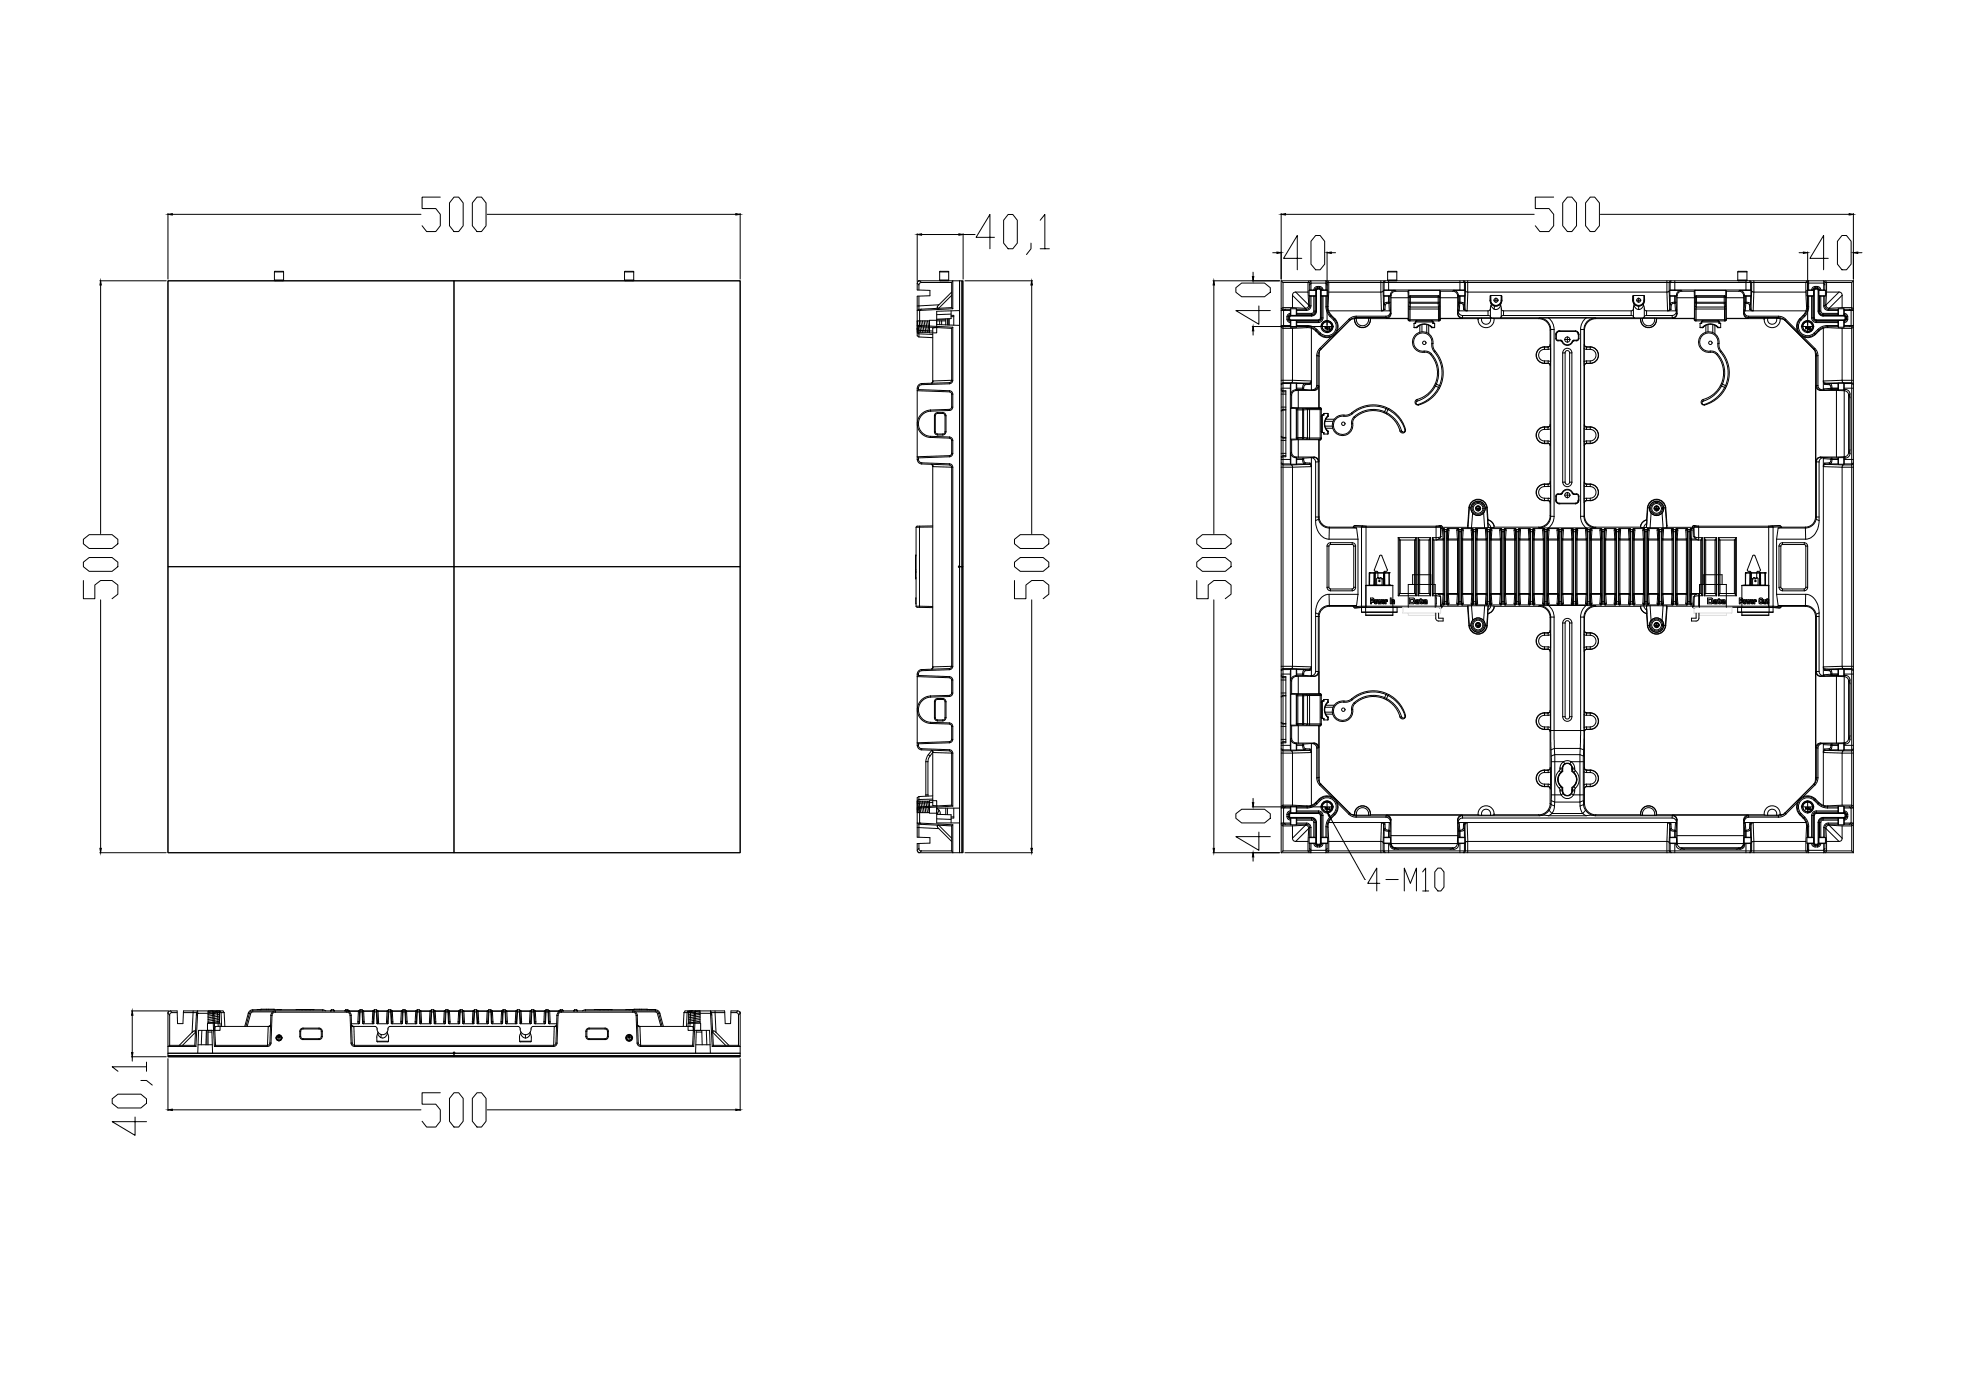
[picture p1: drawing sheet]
<svg xmlns="http://www.w3.org/2000/svg" width="594mm" height="420mm" viewBox="0 0 594 420" stroke-linecap="round" stroke-linejoin="round" font-family="sans-serif">
<g fill="none" stroke="#000" stroke-width=".3">
<path d="M132 59.1h-5.4v3.5h4.1l1.3 1.7v3.4l-1.3 1.8h-2.8l-1.3-1.8M136.1 59.1h1.4l1.4 1.8v6.8l-1.4 1.8h-1.4l-1.3-1.8v-6.8zM143 59.1h1.4l1.3 1.8v6.8l-1.3 1.8h-1.4l-1.4-1.8v-6.8zM465.9 59.1h-5.5v3.5h4.1l1.4 1.7v3.4l-1.4 1.8h-2.8l-1.3-1.8M470 59.1h1.3l1.4 1.8v6.8l-1.4 1.8h-1.3l-1.4-1.8v-6.8zM476.8 59.1h1.4l1.4 1.8v6.8l-1.4 1.8h-1.4l-1.4-1.8v-6.8zM50.4 64v19.7M51.7 64.3h74.5M146.1 64.3h74.5M221.9 64v19.7M275 70.1v14.4M276.3 70.4h11.2"/>
<path d="M288.8 70.1v13.6M288.8 70.4h3.6M298.2 71.2h-5.5l4.1-6.9v10.3M302.3 64.3h1.4l1.3 1.8v6.8l-1.3 1.7h-1.4l-1.4-1.7v-6.8zM309.1 72.9v1.7l-1.3 1.8M311.9 66.1l1.4-1.8v10.3M311.9 74.6h2.7M381.6 75.8h1.3M384.2 64v19.7M385.5 64.3h74.5M390.3 77.5h-5.4l4.1-6.8v10.2M394.5 70.7h1.3l1.4 1.7v6.8l-1.4 1.7h-1.3l-1.4-1.7v-6.8z"/>
<path d="M397.9 75.6v24.3M399.2 75.8h1.3M479.9 64.3h74.6M539.4 75.8h1.4M542 75.6v24.3M548.2 77.5h-5.5l4.1-6.8v10.2M552.3 70.7h1.4l1.4 1.7v6.8l-1.4 1.7h-1.4l-1.3-1.7v-6.8zM555.7 64v19.7M557.1 75.8h1.2M29.9 84.2h20M30.2 85.5v74.6M50.4 84.2h85.7v85.8h-85.7z"/>
<path d="M50.4 84.2h171.5v171.6h-171.5zM82.3 81.6l.2-.2 2.5 .2M82.3 84.1l.2 .1h2.4l.1-.1M82.3 81.6v2.5h2.7v-2.5M82.3 81.6h2.7M136.1 84.2h85.8v85.8h-85.8zM187.3 81.6v2.5h2.7v-2.5M187.3 81.6h2.7M187.3 84.1l.1 .1M187.4 81.4h2.4l.2 .2M187.4 81.4l-.1 .2M190 84.1l-.2 .1h-2.4"/>
<path d="M275 96.3h3.7v3.4h-3.7zM275 85l.5 .5M275 98.8l.5 .3M275 99.9l.5 .3 4.2 .1M275 91.8h.5M275 98.5l.2 1.2M275 96.3l.6 3.4M275.3 84.4l.1-.2h12.3v85.6l-.3 .2 .3 .2v85.6h-12l.6-.5M275.5 98v1.1M275.5 92.8l-.5 .3h.7M275.5 91.8v1M275.5 85.5v1.5"/>
<path d="M275.5 88.9v2.9M275.5 99.1v2M275.5 99.1l4.2 .2M275.5 98l9.9 .5M275.6 96.3l.5 3.4M275.7 97.7h-.7l.5 .3M275.7 97.7h.1M275.7 93.1h.1M275.7 97.7l.6 .3M275.7 93.1v4.6M275.7 97.7l10 .5M276.1 96.3l.5 3.4"/>
<path d="M276.3 84.7l-.6-.5-.6 .5-.1 2.3 3.8 .1v1.6l-3.8 .2v11.8l.5 .4M276.3 84.7l-.6 .3-.2 .5M276.3 92.7l-.6 .4M276.3 84.7h9.1M276.6 96.3l.5 3.4M277.1 96.3l.5 3.4M277.6 96.3l.5 3.4M278.1 96.3l.6 3.4M278.7 96.1h2.2v3.8h-2.2zM280.9 96.3h2.7M280.9 95.9h2.7M281 98.3l-1.3 .2v16l-.4 .5 .4-.3 .1-.4"/>
<path d="M281.5 91.4l-6 .4M281.7 81.6l2.6-.2 .2 .2M281.7 84.1l.2 .1M281.8 81.6h2.7v2.5h-2.7zM281.8 96.3v1.1M282.3 96.2v1.2M283.6 95.7v1.8M284.1 95.6v1.9M284.3 95.6v1.9M284.5 84.1l-.2 .1M284.6 95.6v1.9M285.2 94.6h.8v3"/>
<path d="M285.2 93.3v2.3l-4.3 .2M285.2 95h.8M285.2 94.2l-4.3 .2M285.4 87.6l-4.2 4.1-.2 .6 .5 .2 3.9-3.9M285.4 92.3l.3 .3M285.4 84.7l.3-.5v8.4M285.4 84.7v7.6M285.4 98.5v15.6M285.4 92.3l-9.9 .5M285.7 98.2v15.9M285.7 98.2l-.3 .3M285.7 92.6l-10 .5"/>
<path d="M287.7 84.2h.7v85.8h-.7zM287.7 93.2l-6.8 .2v4l6.8 .2M288.4 84.2h.4v85.8h-.4zM289.3 84.2h20.3M309.4 85.5v74.6M363.7 84.2h20M364 85.5v74.6M370.6 86.3l1.7-1.4h6.9l1.7 1.4v1.4l-1.7 1.3h-6.9l-1.7-1.3zM375.5 98h24.3M375.7 81.7v1.3M375.7 99.3v1.2M377.5 91.8v5.5l-6.9-4.1h10.3"/>
<path d="M384.2 84.2v171.6M384.2 84.2h171.5M384.2 84.2l.5 .5M384.2 98.2l.5 .3h2.8M384.7 92.7l-.5 .4h.7M384.7 92.7l.7 .1M384.7 84.7h8M384.7 84.7v8M384.7 98v144M384.9 97.7h-.7l.5 .3M384.9 93.1v4.6M384.9 97.7h2"/>
<path d="M384.9 93.1h2M384.9 97.7l.5 .3h-.7M385.4 92.8l-.5 .3M385.4 92.8h1.6M385.9 95.7l.4 .9 .6 .2M385.9 95v.8M385.9 95h.8v.8h-.8M386.7 95.7l.2 .3M386.9 93.1l.1 1.3M386.9 94.4v.4h6.4M386.9 97.7l.1 .5M386.9 96.1h8.4"/>
<path d="M386.9 94.7h6.4M386.9 94l-.6 .2-.4 .8M386.9 94.6l-.4 .3v.8l.4 .4M386.9 94.8l-.2 .2M386.9 94.4l-.5 .3-.1 1 .2 .5 .4 .2M387 96.4v-.3v2.1M387 96.4l-.1 1.3M387 92.8l-.1 .3M387 94.4v.2M387 94.6h1.7M387 92.6v.2M387 92.6v2"/>
<path d="M387 98.2h1.7M387 92.6h1.7M387.5 92.3h-2.8l-.5 .3M387.5 88.6v3.7M387.5 98.5v15.6M387.5 88.6l3.9 3.9M387.5 92.3l3.9 .2M388.5 87.6l3.9 3.9M388.5 87.6h3.7M388.5 87.6a.9 .9 0 0 0-.9 1M388.7 92.6v2M388.7 92.6l.1 .2"/>
<path d="M388.8 92.8v.3M388.8 92.8h2.9M388.8 94.4l-.1 .2M388.8 97.7l-.1 .5M388.8 93.1v1.3M388.8 96.4v1.3M388.8 96.4l-.1-.3v2.1M388.8 97.7h3.2M388.8 96.8h6.5M388.8 94h4.5M388.8 93.1h2.9M391.4 92.5l.3 .3"/>
<path d="M391.4 92.5h.1M391.7 92.8v.3M391.9 98.3l1.3 .2M391.9 98.3l-4.4 .2M392 98l-.1 .3M392 97.7v.3M392 98l1.4 .3 1.2 .8M392 97.6l1.5 .4 1.4 .9M392.2 87.6l.2 3.8M392.4 91.5l-.3 .8-.7 .2M392.4 91.4l.3 .4M392.4 91.4v.1"/>
<path d="M392.5 84.2l-.3 .5v2.9M392.5 88.7h2.1l-.3 .2M392.5 87.1v1.6M392.5 88.7l.2 .2M392.7 84.7l.4-.5v.7M392.7 84.7v.8M392.7 91.8h.4M392.7 87l-.2 .1M392.7 85.5v1.5M392.7 88.9v2.9M392.7 88.9h1.6M392.7 87h2"/>
<path d="M392.7 91.8l-.3 .7-.7 .3M393.1 91.8l-.4 .9-1 .4M393.1 85l-.4 .5M393.1 84.9v2.1M393.1 88.9v2.9M393.1 84.9h4.5M393.2 98.5l1.3 .8M393.2 98.5v18.5M393.3 94v.8M393.3 94.6a1.31 1.31 0 0 0 1.3-1.3v-6.3l.2-.4h.9l.4 .4v8.4M393.9 88.9v4.4M393.9 93.3h.8"/>
<path d="M394 93.3l-.2 .5-.5 .2M394.3 88.9v4.4l-.2 .7-.8 .4h-4.5M394.5 99.3l1 1M394.6 99.1l-.1 .2M394.7 87v6.3M394.8 93.3a1.48 1.48 0 0 1-1.5 1.5M394.9 98.8l-.3 .3M394.9 98.8l1 1.1M395 86l-.8 .4-.2 .6M395 86.3l-.6 .4-.1 .3 .3 .1h-2.1M395 86.7l-.2 .3M395 86.7v-.8h.7v.8"/>
<path d="M395 86.7h.7M395 86.3h.7M395.3 96h-8.4v.4M395.3 96v.8M395.7 86l.6 .2 .4 .8M395.7 86.3l.6 .4v.3l-.2 .1h2M395.7 86.7l.2 .3M395.9 95.4l-.2 .4-.4 .2M395.9 99.9l-.4 .4M395.9 87v8.4h.8v-6.5M395.9 87l2.2 .1M396.1 95.4l-.2 .5-.6 .2"/>
<path d="M396.2 98a1.71 1.71 0 0 1 1.7-1.7 1.71 1.71 0 0 1 1.7 1.7 1.71 1.71 0 0 1-1.7 1.7M396.3 95.4a1.01 1.01 0 0 1-1 1h-6.5M396.4 88.9v6.5M396.7 95.4a1.38 1.38 0 0 1-1.4 1.4M397.3 98.8v-.7l.2 .5 .3-.5v.7M397.6 84.9v2.1M397.6 88.9v3.1M397.6 92h.3M397.6 92l.3 1.6 .9 1.3M397.9 92l.3 1.5 .8 1.2M398 84.7l-.4-.5v.7M398 84.7l-.1 .8-.3-.5"/>
<path d="M398 84.7h143.9M398 98.3l.1-.2v.7M398 98.8h.2M398.1 88.7l-1.7 .2M398.1 87.1v1.6M398.1 88.7h-2l.3 .2M398.1 84.2l.3 .5v2.9M398.2 91.9l-.3 .1M398.2 91.9a3.3 3.3 0 0 0 1.1 2.7M398.4 93.3h18.2M398.4 87.6l-.2 4.3M398.4 87.6h15.6"/>
<path d="M398.5 98.3h.3l-.1 .5-.2-.1zM399 94.7l-.2 .3 1.1 1M399 94.7l1.1 1.1M399.2 94.6l1 1-.3 .4M399.2 94.6l-.2 .1M399.9 96a2.77 2.77 0 0 1 0 3.9 2.77 2.77 0 0 1-4 0M400.1 95.8a3.1 3.1 0 0 1 0 4.4 3.1 3.1 0 0 1-4.4 0l-1.1-1.1M400.3 95.6l.8 1.5 .1 1.1-.2 1.1M401 99.3l-.5 .8-1.3 .9M404.4 95.8l-3.4 3.5M404.4 95.8l.3 .3M404.7 96.1l-8.7 8.7"/>
<path d="M404.7 96.1l-8.6 8.7M404.7 96.1h.1M406.2 95.6l-1 .2-.5 .3M406.2 95.6h.1M406.6 94.9l-1 .1-1.2 .8M406.6 94.9v.3M406.6 95.2l.2 .3M406.6 95.2h9M406.6 94.9h9M406.7 95.3l-1.3 .3-.7 .5M406.8 95.5a1.84 1.84 0 0 0 1.7 2.2 1.84 1.84 0 0 0 1.8-2.2M406.8 95.5l-.6 .1"/>
<path d="M406.8 95.5h3.5M407.5 98v.1M410.3 95.5l.6 .1M410.9 95.5a2.35 2.35 0 0 1-2.3 2.8 2.35 2.35 0 0 1-2.4-2.7M410.9 95.6h11.3M410.9 95.6a2.4 2.4 0 0 1-2.3 2.7 2.4 2.4 0 0 1-2.4-2.7M414 84.2v3.4M414 87.6l.2 5.6M414.7 87.3l-.7 .3M414.7 87.3l.2 5.4M414.9 92.7l-.2 .3-.5 .2M414.9 92.7l.4 .1"/>
<path d="M414.9 87.1v1.6M414.9 88.7l.1 .1M414.9 88.7h2M414.9 87.1h3.4M415 91.2l.4 .3M415 88.8l1.4 .1M415 87l-.1 .1M415 91.2l-.1 1.5M415 88.8v2.4M415.1 84.2l-.4 .5v2.6M415.3 92.8l-.6 .4h-.5M415.4 84.2l-.4 .5v2.3"/>
<path d="M415.4 91.5l-.1 1.3M415.6 94.9v.3M415.6 95.2l.1 .3h6.6M416.1 81.6v2.5h2.7v-2.5M416.1 81.6h2.7M416.1 81.6l.2-.2 2.5 .2M416.1 84.1l.2 .1M416.4 91l-.7 .1-.3 .4M416.4 87h-1.4M416.4 84.2v2.8M416.4 88.9v2.1M416.4 88.9h.1"/>
<path d="M416.4 87h21.4M416.4 91h.1M416.5 88.9h.3M416.5 91l.1 2.3M416.5 88.9v2.1M416.8 90.7l-1.3 .1-.5 .4M416.8 90.7l-.3 .3M416.8 90.7l.1 2.2M416.8 88.9v1.8M416.9 92.9l-.3 .4M416.9 93.3a1.37 1.37 0 0 1-1.3 1.6M416.9 88.7l-.1 .2"/>
<path d="M416.9 93.3l.1 .6M416.9 88.5v.2M416.9 92.9v.4M416.9 88.5l.2 .2M417 93.9l-.4 1-1 .3M417.1 94.1a1.38 1.38 0 0 1-1.4 1.4M417.1 88.7v5.4l-.1-.2M417.1 89.3h5.2M418.3 87.1a1.38 1.38 0 0 0-1.4 1.4M418.3 87.1l.2 .3h3.7M418.5 87.4a1.42 1.42 0 0 0-1.4 1.3M418.8 84.1l-.1 .1"/>
<path d="M422.2 95.6v.3h9.7v-.3M422.2 95.9l.4 .3 9 .1 .3-.4M422.3 95.5l-.1 .1M422.3 89.3v6.2M422.4 87.1l-.2 .2 .1 2M422.4 87.1v2M422.4 89.1l.2 .1M422.4 87.1h9.3M422.5 91.8v.9M422.5 91.8l.4 .3M422.5 92.7h9.2M422.6 90.7l.3 .3"/>
<path d="M422.6 90.7l-.1 1.1M422.6 89.2v1.5M422.6 90.7h9M422.6 89.2h9M422.8 88.7l-.4 .4M422.8 88.7l.1 .2M422.8 88.7h8.6M422.9 92.1l-.1 4.2-.3-.3v-3.3M422.9 92.1h8.4M422.9 88.9l-.3 .3M422.9 91v1.1M422.9 88.9v2.1"/>
<path d="M422.9 88.9h8.3M422.9 91h8.3M424 98.2l.8 .1M424 98.2h.7M424 97v1.2M424.5 96.9l-.5 .1M424.5 96.6v.4h-.5M424.5 96.6h5.2M424.5 96.3h.3l-.3 .3zM424.7 98.2l.7-.6 1.2-.4 1.6 .2 1.2 .8M424.7 98.2l.1 .1M424.7 98.2l.2 .1"/>
<path d="M424.9 98.3a2.93 2.93 0 0 1 4.4 0M424.9 98.3h-.1M425.7 97.6v2.1M426.4 97.4v2.2M427.8 97.4v2.4M428.4 97.6v2.5M429.3 96.3l.4 .3zM429.3 98.3h.1M429.4 98.2l-.1 .1M429.4 98.2h.8M429.7 97h.5M429.7 96.9l.5 .1"/>
<path d="M429.7 97h.1M429.7 96.6v.4M430.2 98.2l-.9 .1M430.2 97v1.2M431.2 88.9l.4 .3M431.2 91l.1 1.1M431.2 88.9v2.1M431.3 92.1v4.2l.4-.2v-3.4M431.4 88.7l.3 .4M431.4 88.7l-.2 .2M431.6 90.7l-.4 .3M431.6 90.7l.1 1.1"/>
<path d="M431.6 89.2v1.5M431.7 91.8l-.4 .3M431.7 91.8v.9M431.7 89.1l-.1 .1M431.7 87.1l.2 .2v2M431.7 87.1v2M431.9 89.3v6.2M431.9 95.5v.1M431.9 95.5h6.5M431.9 89.3h5.2M431.9 95.6h11.3M435.6 87.4a1.42 1.42 0 0 1 1.4 1.3"/>
<path d="M435.8 87.1l-.2 .3h-3.7M435.8 87.1h3.4M435.9 87.1a1.38 1.38 0 0 1 1.3 1.4M437 88.7l.1 .6M437.1 94.1a1.38 1.38 0 0 0 1.3 1.4M437.1 89.3v4.7M437.1 94l.4 1 1 .3M437.2 93.2l.4 1.1 1 .4M437.2 92.9l.3 .4M437.2 92.9v.3M437.2 93.2l-.1 .8M437.2 88.5l-.2 .2"/>
<path d="M437.2 88.5v.2M437.2 88.7l.2 .2M437.2 88.7h2M437.4 90.7l.3 .3M437.4 90.7l1.2 .1 .5 .4M437.4 88.9h.3M437.4 88.9v1.8M437.4 90.7l-.2 2.2M437.5 93.3h8.7M437.7 88.9v2.1M437.7 91l-.2 2.3M437.7 88.9h.1"/>
<path d="M437.7 91h.1M437.8 91h.5l.5 .5M437.8 87h1.3M437.8 84.2v2.8M437.8 88.9v2.1M438.5 95.3l-.1 .2M438.5 95.3h8.6M438.6 94.7l-.1 .6M438.6 94.7h7.6M438.8 91.5l.1 1.3M438.8 84.2l.3 .5v2.3M438.9 92.8l.5 .4h.5"/>
<path d="M439.1 84.2l.3 .5v2.6M439.1 91.2l-.3 .3M439.1 88.8l-1.3 .1M439.1 91.2l.1 1.5M439.1 88.8v2.4M439.1 87l.1 .1M439.2 88.7l-.1 .1M439.2 87.1v1.6M439.2 92.7l-.3 .1M439.2 92.7l.3 .4 .4 .1M439.4 87.3l.7 .3M439.4 87.3l-.2 5.4"/>
<path d="M440.1 84.2v3.4M440.1 87.6l-.2 5.6M440.1 87.6h59.7M443.2 95.6v.3M444.3 95.5l-1.1 .1M444.3 95.5h2.6M444.3 95.5a1.37 1.37 0 0 0 1.3 1.8 1.37 1.37 0 0 0 1.3-1.8M446.2 93.3v1.4M446.2 94.7l.7 .2M446.8 90.1l.3 1M446.8 90.1h.2M446.8 90.1a1.72 1.72 0 0 0 1.8 1.7 1.72 1.72 0 0 0 1.7-1.7"/>
<path d="M446.9 92.6l-.2 .5-.5 .2M446.9 95.5l1.1 .1M446.9 92.4v2.7l.2 .2M447 90.1a1.55 1.55 0 0 0 1.6 1.5 1.55 1.55 0 0 0 1.5-1.5M447 88.6l-.2 1.5M447 88.6v1.5M447 88.6h3.1M447.1 91.1v.5M447.1 91.1l.9 .6M447.1 91.6l-.2 .8M447.1 91.6l.9 1.1M447.1 95.3h2.8"/>
<path d="M447.9 90.1h1.3M448 95.6a2.4 2.4 0 0 1-2.4 2.7 2.4 2.4 0 0 1-2.4-2.7M448 91.7v1M448 95.6h13.4M448.5 89.4v1.3M449.9 95.3h40.1M450 91.7l.2 3.3-.3 .3M450 91.7l-.5 .7a1.14 1.14 0 0 1-1.5 .3M450 91.1a1.84 1.84 0 0 1-2 .6M450 91.1v.6M450.1 88.6v1.5M450.1 90.1h.2"/>
<path d="M450.1 88.6l.2 1.5M450.2 92.6l.2 .5 .4 .2M450.3 90.1l-.3 1.1M450.8 94.7l-.7 .2M450.8 93.3v1.4M450.8 94.7h38.3M450.8 93.3h38.3M461.4 95.6a3.4 3.4 0 0 1 3.4 3.4M461.5 95.4h1.4a2.25 2.25 0 0 1 2.8 1.8l.3 1.6M461.5 95.4a3.4 3.4 0 0 1 3.5 3.4M461.5 95.4l-.1 .2M464.8 99v4.4"/>
<path d="M465 98.8l-.2 .2M465 98.8v56.1M465 98.8h1v56.1h-1M467.5 99.3h.1M467.5 99.3l-.6 .2-.4 .6M467.5 99.3h5l.5 .2 .4 .6M467.5 99.3v.1M467.5 99.4h4.9M467.5 99.5l-.5 .1-.3 .5M472.4 99.3v.1M472.4 99.5l.6 .1 .2 .5M475 98.8h-1.1v56.1h1.1"/>
<path d="M475 98.8v56.1M475 98.8l.1 .2M475.1 99v4.4M475.6 95.4l-1.1 1.3-.6 2.1M475.6 95.4h2.8M478.4 95.4a3.3 3.3 0 0 0-3.4 3.4M478.4 95.4l.1 .2M478.5 95.6h13.4M478.5 95.6a3.4 3.4 0 0 0-3.4 3.4M489.1 94.7l.7 .2M489.1 93.3v1.4M489.6 90.1h.2"/>
<path d="M489.6 90.1l.3 1.1M489.6 88.8v1.3M489.6 90.1a1.72 1.72 0 0 0 1.8 1.7 1.72 1.72 0 0 0 1.7-1.7M489.8 92.6l-.2 .5-.5 .2M489.8 90.1a1.55 1.55 0 0 0 1.6 1.5 1.55 1.55 0 0 0 1.5-1.5M489.8 88.6l-.2 .2M489.8 88.6v1.5M489.8 88.6h3.1v1.5h.2M489.9 91.1l.1 .6M489.9 91.1l.6 .5 .8 .2M489.9 91.7l-.1 3.4 .2 .2M490 91.7l.5 .8 .8 .4"/>
<path d="M490 95.3h2.8M490.7 90.1h1.3M491.3 91.8v1.1M491.3 89.4v1.3M492 95.5l-.1 .1M492 95.5a2.35 2.35 0 0 0 2.3 2.8 2.35 2.35 0 0 0 2.3-2.8M492.5 95.5a1.84 1.84 0 0 0 1.8 2.2 1.84 1.84 0 0 0 1.8-2.2M492.5 95.5h-.5M492.5 95.5h3.6M492.8 91.6l.2 .8v2.6l-.2 .3M492.8 91.6v-.5l-.6 .5-.9 .2M492.8 91.6l-.6 1-.9 .3"/>
<path d="M492.8 95.3h8.6M492.9 88.6l.2 1.5M493 92.6l.3 .5 .4 .2M493.1 90.1l-.3 1M493.7 93.3v1.4M493.7 94.7h7.7M493.7 93.3h8.7M493.7 94.7l-.7 .2M496.1 95.5l.6 .1M496.7 95.6h11.3M496.7 95.6a2.4 2.4 0 0 1-2.4 2.7 2.4 2.4 0 0 1-2.4-2.7M499.8 84.2v3.4"/>
<path d="M499.8 87.6l.2 5.6M500.5 87.3l-.7 .3M500.5 87.3l.2 5.4M500.7 92.7l-.2 .3-.5 .2M500.7 92.7l.3 .1M500.7 87.1v1.6M500.7 88.7h2M500.7 88.7l.1 .1M500.7 87.1h3.3M500.8 91.2l.3 .3M500.8 88.8l1.4 .1M500.8 87l-.1 .1"/>
<path d="M500.8 88.8v2.4M500.8 91.2l-.1 1.5M500.8 84.2l-.3 .5v2.6M501 92.8l-.5 .4h-.5M501.1 84.2l-.3 .5v2.3M501.1 91.5l-.1 1.3M501.4 94.7v.6M501.4 95.3l.1 .2M501.5 95.5h6.6M502.2 91l-.6 .1-.5 .4M502.2 87h-1.4M502.2 84.2v2.8"/>
<path d="M502.2 88.9v2.1M502.2 88.9h.1M502.2 87h21.3M502.2 91h.1M502.2 88.9h.4M502.2 91l.2 2.3M502.6 90.7l-1.3 .1-.5 .4M502.6 90.7l-.4 .3M502.6 88.9v1.8M502.6 90.7l.1 2.2M502.7 88.7l-.1 .2M502.7 88.5v.2"/>
<path d="M502.7 88.5l.2 .2M502.7 93.2l-.3 .9-1 .6M502.7 92.9l-.3 .4M502.7 92.9v.3M502.7 93.2l.1 .8M502.8 94l-.4 1-1 .3M502.9 94.1a1.38 1.38 0 0 1-1.4 1.4M502.9 88.7v5.4l-.1-.1M502.9 89.3h5.2M504 87.1l.3 .3h3.7M504.1 87.1a1.38 1.38 0 0 0-1.4 1.4M504.3 87.4a1.42 1.42 0 0 0-1.4 1.3"/>
<path d="M508 95.9l.4 .3M508 95.6v.3h9.7v-.3M508.1 95.5l-.1 .1M508.1 89.3v6.2M508.2 87.1l-.2 .2 .1 2M508.2 87.1v2M508.2 92.7h9.3M508.2 87.1h9.3M508.2 89.1l.2 .1M508.3 91.8l-.1 .9M508.3 91.8l.3 .3M508.4 90.7l.3 .3"/>
<path d="M508.4 96.3h8.9M508.4 90.7l-.1 1.1M508.4 89.2v1.5M508.4 90.7h8.9M508.4 89.2h8.9M508.6 88.7l-.4 .4M508.6 88.7h8.5M508.6 88.7l.1 .2M508.6 92.1v4.2l-.4-.3v-3.3M508.6 92.1h8.5M508.7 88.9l-.3 .3M508.7 91l-.1 1.1"/>
<path d="M508.7 88.9v2.1M508.7 88.9h8.3M508.7 91h8.3M509.8 98.2l.8 .1M509.8 98.2h.7M509.8 97v1.2M510.2 96.9l-.4 .1M510.2 96.6v.4h-.4M510.2 96.6h5.3M510.3 96.3h.3l-.4 .3zM510.5 98.2l.8-.7 1-.3 1.7 .2 1.2 .8M510.5 98.2l.1 .1"/>
<path d="M510.5 98.2l.2 .1M510.7 98.3a2.93 2.93 0 0 1 4.4 0M510.7 98.3h-.1M511.5 97.6v2.1M512.1 97.4v2.2M513.6 97.4v2.4M514.2 97.6v2.5M515.1 98.3h.1M515.1 96.3l.4 .3zM515.2 98.2l-.1 .1M515.2 98.2h.7M515.5 96.9l.4 .1"/>
<path d="M515.5 96.6v.4h.4M515.9 98.2l-.8 .1M515.9 97v1.2M517 88.9l.3 .3M517 88.9v2.1M517 91l.1 1.1M517.1 92.1v4.2l.2-.1M517.1 88.7l-.1 .2M517.1 88.7l.4 .4M517.3 90.7l-.3 .3M517.3 89.2v1.5M517.3 90.7l.1 1.1"/>
<path d="M517.4 91.8l.1 .9M517.4 91.8l-.3 .3M517.5 92.7v3.2l-.2 .3M517.5 89.1l-.2 .1M517.5 87.1v2M517.5 87.1l.2 .2-.1 2M517.6 89.3v6.2M517.6 95.5h6.6M517.6 89.3h5.2M517.6 95.5l.1 .1M517.7 95.6h11.3M517.7 95.9l-.3 .3"/>
<path d="M521.1 81.6v2.5h2.7v-2.5M521.1 81.6h2.7M521.1 81.6l2.6-.2 .1 .2M521.1 84.1l.2 .1M521.4 87.4a1.42 1.42 0 0 1 1.4 1.3M521.6 87.1a1.38 1.38 0 0 1 1.4 1.4M521.7 87.1l-.3 .3h-3.7M521.7 87.1h3.3M522.8 89.3v4.8l.1-.2M522.8 94.1a1.38 1.38 0 0 0 1.4 1.4M522.9 93.9l.5 1 .9 .3M523 92.9l.3 .4"/>
<path d="M523 93.3a1.43 1.43 0 0 0 1.3 1.6M523 93.3l-.1 .6M523 92.9v.4M523 88.5l-.2 .2v.6M523 88.5v.2M523 88.7h2M523 88.7l.1 .2M523.1 90.7l1.3 .1 .5 .4M523.1 90.7l.4 .3M523.1 88.9h.4M523.1 90.7l-.1 2.2M523.1 88.9v1.8"/>
<path d="M523.3 93.3h18.2M523.5 91l-.2 2.3M523.5 88.9v2.1M523.5 88.9h.1M523.5 91h.1M523.5 91l.7 .1 .4 .4M523.5 87h1.4M523.5 84.2v2.8M523.8 84.1l-.1 .1M524.3 95.2l-.1 .3M524.3 94.9v.3M524.3 95.2h9"/>
<path d="M524.3 94.9h9M524.6 84.2l.3 .5v2.3M524.6 91.5l.1 1.3M524.7 92.8l.5 .4h.5M524.8 84.2l.4 .5v2.6M524.9 91.2l-.3 .3M524.9 88.8l-1.4 .1M524.9 88.8v2.4M524.9 91.2l.1 1.5M524.9 87l.1 .1M525 92.7l-.3 .1M525 92.7l.3 .4 .4 .1"/>
<path d="M525 88.7l-.1 .1M525 87.1v1.6M525.2 87.3l.7 .3M525.2 87.3l-.2 5.4M525.9 84.2v3.4M525.9 87.6l-.2 5.6M525.9 87.6h15.6M529 95.6v.3M529 95.6a2.4 2.4 0 0 0 2.4 2.7 2.4 2.4 0 0 0 2.4-2.7M530.1 95.5a1.37 1.37 0 0 0 1.3 1.8 1.37 1.37 0 0 0 1.3-1.8M530.1 95.5l-1.1 .1M530.1 95.5h3.1"/>
<path d="M533.2 95.5h-.5l1.1 .1M533.3 94.9l1 .1 1.2 .8M533.3 95.2l-.1 .3M533.3 94.9v.3M533.3 95.3l1.2 .3 .7 .5M533.8 95.6l.9 .2 .5 .3M535.2 96.1l8.7 8.7 .5 .7 .3 1.2M535.2 96.1h.1M535.2 96.1l8.7 8.7M535.5 95.8l-.3 .3M535.5 95.8l3.4 3.5M539.7 95.6a3.3 3.3 0 0 0 1 5.4"/>
<path d="M540.1 96a2.77 2.77 0 0 0 0 3.9 2.77 2.77 0 0 0 3.9 0M540.1 98h3.8M540.3 98a1.71 1.71 0 0 1 1.7-1.7 1.71 1.71 0 0 1 1.7 1.7 1.71 1.71 0 0 1-1.7 1.7M540.7 94.6l-1 1 .4 .4 1-1-.2-.3M540.7 94.6l.2 .1M540.9 94.7a3.6 3.6 0 0 0-1.5 4.9 3.1 3.1 0 0 0 4.8 .6l1.1-1.1M541.4 98.8v-.7l.3 .5 .2-.5v.7M541.5 87.6l.2 4.3M541.5 93.3l-.8 1.3M541.7 91.9l.3 .1M541.7 91.9l-.2 1.4M541.8 88.7h2l-.2 .2"/>
<path d="M541.8 84.2l-.3 .5v2.9M541.8 87.1v1.6M541.8 88.7l.2 .2M541.9 84.7l.4-.5v.7M541.9 84.7l.1 .8M542 87l-.2 .1M542 85.5v1.5M542 88.9v3.1M542 88.9h1.6M542 87h2M542 92h.3M542 92l-.3 1.5-.8 1.2"/>
<path d="M542.1 98.3l.1-.2v.7M542.1 98.8h.3M542.3 85l-.3 .5M542.3 84.9v2.1M542.3 88.9v3.1M542.3 84.9h4.5M542.3 92l-.3 1.6-.9 1.3M542.6 98.3h.3l-.1 .5-.2-.1zM543.2 95.4a1.38 1.38 0 0 0 1.4 1.4M543.6 95.4l.3 .7 .4 .3h6.8M543.6 88.9v6.5M543.6 87l.2 .1h-2"/>
<path d="M543.8 95.4l.3 .5 .5 .2M544 99.9l.4 .4M544 95.4l.2 .4 .4 .2M544 87v8.4h-.8v-6.5M544.2 86l-.8 .4-.2 .6M544.2 86.3l-.4 .2-.2 .5M544.2 86.6l-.4 .4v8.4M544.2 86.7l-.2 .3M544.3 85.9h.6v.8h-.6zM544.3 86.6h.6M544.3 86.3h.6M544.6 96h8.4"/>
<path d="M544.6 96.8h6.5M544.6 96.1h8.4M544.6 96v.8M544.9 86.6l.4 .4v6.3a1.31 1.31 0 0 0 1.4 1.3M544.9 86l.9 .4 .2 .6M544.9 86.3l.6 .4 .1 .3-.2 .1h2M544.9 86.7l.3 .3M545.1 98.8l-1.1 1.1M545.1 98.8l.2 .3M545.2 93.3a1.48 1.48 0 0 0 1.5 1.5M545.3 99.1l.1 .2M545.4 99.3l-1 1"/>
<path d="M545.6 88.9v4.4l.4 .9 .7 .2h4.4M545.6 88.9h1.6M546 88.9v4.4M546 93.3l.2 .5 .5 .2M546.6 94v.8M546.6 94.8h6.4M546.6 94.7h6.4M546.6 94h4.5M546.7 98.5l-1.3 .8M546.8 91.8l.4 .9 1 .4M546.8 91.8h.4M546.8 84.9v2.1"/>
<path d="M546.8 88.9v2.9M546.8 85l.4 .5M547.2 87h-2v6.3h.8M547.2 85.5v1.5M547.2 88.9v2.9M547.2 87l.2 .1M547.2 91.8l.3 .7 .7 .3M547.2 84.7l-.4-.5v.7M547.2 84.7v.8M547.2 84.7h8M547.4 88.7l-.2 .2M547.4 87.1v1.6"/>
<path d="M547.4 88.7h-2l.2 .2M547.4 84.2l.3 .5v2.9M547.5 91.5l.3 .7 .7 .3M547.5 91.4l-.3 .4M547.5 91.4v.1M547.7 87.6l-.2 3.8M547.7 87.6h3.7M547.9 98h3.2M547.9 97.7h3.2M547.9 97.7v.3M547.9 98l.2 .3M548 97.6l-1.6 .4-1.4 .9"/>
<path d="M548 98l-1.5 .3-1.2 .8M548.1 98.3l-1.4 .2v18.2M548.1 98.3l4.3 .2M548.2 92.8v.3M548.2 93.1h2.9M548.2 92.8h2.9M548.5 92.5h.1M548.5 92.5l-.3 .3M551.1 96.4l.2-.3v2.1M551.1 92.8v1.6M551.1 96.4v1.6M551.1 98l.2 .2"/>
<path d="M551.1 94.4l.2 .2M551.3 94.6h1.6M551.3 92.6l-.2 .2M551.3 98.2h1.6M551.3 92.6v2M551.3 92.6h1.6M551.4 87.6a.9 .9 0 0 1 1 1M551.4 87.6l-3.9 3.9M552.4 92.3v-3.7l-3.9 3.9M552.4 92.3l-3.9 .2M552.4 92.3h2.8l.5 .3M552.4 98.5v15.6"/>
<path d="M552.9 94.6l.3-.2 .4 .3 .1 1.1-.4 .5-.3 .1-.1-.3v2.1M552.9 92.6v2M552.9 92.6l.1 .2M553 98h1.5M553 98l-.1 .2M553 97.7h2.1M553 92.8v2M553 96v2M553 93.1h2.1M553 92.8h1.5M553 94l.8 .4 .2 .6M553 94.6l.4 .4"/>
<path d="M553 94.8l.2 .2M553.2 95.7l-.2 .3M553.2 95.8h.8M553.2 95h.8M553.2 95v.8M553.4 95.7l-.4 .4M553.4 95v.8M554 95.7l-.2 .6-.8 .5M554 95v.8M554.5 98h.7M554.5 92.8l.5 .3M555 97.7l-.5 .3"/>
<path d="M555.1 97.7h.6l-.5 .3M555.1 93.1v4.6M555.2 92.7l.5 .4h-.6M555.2 92.7l-.7 .1M555.2 84.7v8M555.2 98v144M555.7 84.2v171.6M555.7 98.2l-.5 .3h-2.8M555.7 84.2l-.5 .5M275.4 116.9v-.4h-.4v21.3h.4v-.4M275.4 116.9l-.4 .3 9.7 .4M275.4 116.9l9.3 .3"/>
<path d="M275.5 101.1l4.2 .2M276.4 115.1a1.38 1.38 0 0 0-1.4 1.3M276.4 115.1v.3l8.3-.3M276.4 115.4a1.03 1.03 0 0 0-1 1M279.7 114.3h.1M284.7 117.6l.4 .2 .2 .4M284.7 114.8v.3M284.7 117.2v.4M284.7 114.8l-8.3 .3M284.7 117.2a1.03 1.03 0 0 1 1 1M285.3 114.1l-.2 .5-.4 .2M285.4 114.1h.3"/>
<path d="M285.4 114.1l-5.6 .2M285.7 114.1a1.03 1.03 0 0 1-1 1M285.7 118.2v3.9M285.7 118.2h-.3v3.9h.3M384.2 118.2h1.4M384.2 116.5h2.7M384.2 114.1h3.3M384.2 116.9l.5 .3h.9v19.8h-.9l-.5 .4M384.2 117.2l.5 .4h.9M386.9 116.5v21.3M387 115.1l-.1 1.4M387 115.1h-2.3l-.5 .3"/>
<path d="M387 115v.1M387 115v3.3l.3 .3M387 115h1.7M387.3 114.8h-2.6l-.5 .3M387.3 114.8l5.3 .2M387.3 118.6v3.7M387.5 114.1l-.2 .7M387.5 114.1l5.6 .2M388.4 117a1.38 1.38 0 0 0-1.3 1.3M388.4 117l.2 .2M388.4 117h.3M388.6 117.2a1.41 1.41 0 0 0-1.3 1.4"/>
<path d="M388.7 115v2M388.7 115l.1 .1M388.8 115.1v1.4M388.8 115.1h2.3M388.8 116.5h2.1M388.8 116.8l-.1 .2M388.8 116.5v.3M388.8 116.8h1.8M389.3 117.1v5.2M389.3 117.1l-.7 .1M389.3 117.1h4.8M390.6 116.8h.3"/>
<path d="M390.9 116.5v.3M390.9 116.8l3 .2M391.1 115.1l.3 .3M391.1 115.1l-.4 .6-.1 1.1M391.4 115.4l-.3 .3-.2 .8M392.6 115l.2 .3M392.6 115l-1.5 .1M392.8 115.3l-1.4 .1M393.1 114.3l-.1 .4-.4 .3M393.1 114.3l.1 .4-.4 .6M393.2 117h.1M393.9 117l.2 .1"/>
<path d="M394.8 115.7v.1a1.48 1.48 0 0 1-1.5 1.2M394.8 106.7v9M394.8 115.7h.4M394.8 106.7h.4M395.2 115.7l-.5 1.1-.8 .2M395.2 106.7v9M395.2 115.7l.2 .1M395.2 106.7l.3 .1M395.4 115.8v6.5M395.4 115.8a1.38 1.38 0 0 1-1.3 1.3M395.5 106.8v15.5M395.5 100.3l1 .7 1 .3 1.7-.3"/>
<path d="M395.7 104.5l-.7 1-.2 1.2M395.7 104.5l.3 .3M396 104.8l-.7 1.1-.1 .8M396 104.8h.1M396.1 104.8l-.4 .4-.2 1.6M399.2 101l-3.5 3.5M424.9 119.8a.86 .86 0 0 0-.6 1.1 .86 .86 0 0 0 1.1 .6M424.9 119.8v.5M427 105.3l.1 .4M427 105.3l1 .1a6.6 6.6 0 0 1 3.4 6l-.2 1.9-.5 1.9M427.1 105.7l1.2 .2 .6 .4M428.9 106.3a8.3 8.3 0 0 1-4 13.5"/>
<path d="M429.2 106.1l-.3 .2M429.3 103a2.75 2.75 0 0 0-2.6-3.1 2.75 2.75 0 0 0-2.8 2.9 2.75 2.75 0 0 0 3.1 2.5M429.3 103l.1 1.4 .7 1.2M429.3 103l.4 .1M429.7 103.1l.1 1.4a11.2 11.2 0 0 1 2.8 9.3 10 10 0 0 1-7.2 7.7M429.7 103.1a3.1 3.1 0 0 0-3-3.6 3.1 3.1 0 0 0-3.2 3.3 3.1 3.1 0 0 0 3.6 2.9M430.1 115.7l.3 .1M430.1 105.6a9.6 9.6 0 0 1 1.5 10.1M430.3 105.4l-.2 .2M430.4 115.1l.3 .1M430.4 115.8l-1.1 1.6-1.2 1.3-1.5 1-1.7 .6M430.4 115.8l.9 .4"/>
<path d="M430.7 115.2l.9 .5M430.7 115.2l-.3 .6M431.3 116.2l-.9 1.6-1.6 1.6-1.8 1.2-1.8 .8M431.3 116.2l.3 .3M431.6 115.7l.3 .1M431.6 115.7l-.3 .5M463.1 104a2.5 2.5 0 0 0-2.5 2.5 2.5 2.5 0 0 0 2.5 2.5M463.1 104.8a1.74 1.74 0 0 0-1.7 1.7 1.74 1.74 0 0 0 1.7 1.8M463.1 104.1v.7M463.1 109h1M463.1 104.8h1.1M463.1 104.1h1"/>
<path d="M464.1 104.1h.1M464.1 109l.5 .2 .2 .5M464.2 104.1a2.59 2.59 0 0 0-2.8 .7 2.59 2.59 0 0 0-.4 3l.7 .7a3.4 3.4 0 0 0 2.5 .5M464.2 109l.5 .2 .2 .4M464.2 108.3l.7 .2M464.2 109h-.1M464.2 108.3h-1.1v.7M464.2 104.1v.7M464.2 108.3v.7M464.8 109.7v17.7M464.8 103.4h.1M464.8 103.4l-.2 .4-.5 .2"/>
<path d="M464.9 103.4l-.2 .5-.5 .2M464.9 103.4v1.2M464.9 109.6l-.1 .1M464.9 108.5v1.1M464.9 104.6l-.7 .2M464.9 104.6v3.9M466.5 101.6l.2 .4 .5 .2M466.5 100.4v1.2M466.5 100.4h.2M466.5 101.6h.2M466.5 100.1h.2M466.5 100.1v.3"/>
<path d="M466.7 101.6l.1 .3 .4 .2M466.7 100.4v1.2M466.7 100.1v.3M467.2 102.1v.1M467.2 102.2h.8M467.2 102.1h.8M468 102.1h.2a1.76 1.76 0 0 0 3.1 .6l.1-.3M468 102.2l.3 .2M468 102.1v.1M468.3 102.5a1.75 1.75 0 0 0 1.7 1.1 1.75 1.75 0 0 0 1.6-1.1M468.5 102.4h-.2M468.6 105.9v38.7h.7v-38.7"/>
<path d="M468.6 105.9h.7M468.6 105.9a1.37 1.37 0 0 1 1.4-1.4 1.37 1.37 0 0 1 1.3 1.4M469.1 101.9h1.7M469.3 105.9a.69 .69 0 0 1 .7-.7 .69 .69 0 0 1 .6 .7M470 101v1.7M470.6 105.9v38.7h.7v-38.7M470.6 105.9h.7M471.5 102.4h.1M471.9 102.1l-.5 .3M471.9 102.2l-.3 .2M471.9 102.1v.1M471.9 102.2h.8"/>
<path d="M471.9 102.1h.8M472.7 102.1v.1M473.2 100.1l.1 .3M473.3 101.6l-.2 .3-.4 .2M473.3 100.4v1.2M473.3 100.4h.1M473.3 101.6h.1M473.4 100.1h-.2M473.4 100.1v.3M473.4 101.6l-.2 .4-.5 .2M473.4 100.4v1.2M475 104.6l.7 .2"/>
<path d="M475 108.5l.1 1.1M475 104.6v3.9M475.1 103.4l-.1 1.2M475.1 103.4l.1 .5 .5 .2M475.1 109.6v.1M475.1 103.4h.1M475.1 109.7v17.7M475.1 103.4l.2 .4 .5 .2M475.7 104.1a2.56 2.56 0 0 1 3 .9 2.56 2.56 0 0 1-.1 3.2l-.4 .3a3.4 3.4 0 0 1-2.5 .5M475.7 108.3l-.7 .2M475.7 109l-.5 .2-.1 .4M475.7 104.1v.7"/>
<path d="M475.7 108.3v.7M475.7 108.3h1.1v.7M475.7 109h.1M475.7 104.8h1.1M475.8 109l-.5 .2-.2 .5M475.8 104.1h-.1M475.8 109h1M475.8 104.1h1M476.8 104.8a1.74 1.74 0 0 1 1.8 1.7 1.74 1.74 0 0 1-1.8 1.8M476.8 104a2.5 2.5 0 0 1 2.5 2.5 2.5 2.5 0 0 1-2.5 2.5M476.8 104.1v.7M510.7 119.8v.5"/>
<path d="M510.7 119.8a.86 .86 0 0 0-.6 1.1 .86 .86 0 0 0 1.1 .6M512.8 105.3a2.77 2.77 0 0 1-3.1-2.8 2.77 2.77 0 0 1 3.2-2.6 2.77 2.77 0 0 1 2.2 3.6l.3 1.3 .5 .8M512.8 105.3l1 .1 1.2 .7M512.8 105.3l.1 .4M514.7 106.3a8.3 8.3 0 0 1-4 13.5M515 106.1a8.6 8.6 0 0 1 1.5 9.1M515 106.1l-.3 .2M515.1 103l.3 .1M515.4 103.1l.2 1.4a11.2 11.2 0 0 1 2.7 9.3 10 10 0 0 1-7.1 7.7M515.4 103.1a3.1 3.1 0 0 0-3.1-3.5 3.1 3.1 0 0 0-3 3.6 3.1 3.1 0 0 0 4 2.5l.8 .2 .6 .4M515.8 115.7l.4 .1M515.9 105.6a9.6 9.6 0 0 1 1.5 10.1"/>
<path d="M516.1 105.4l-.2 .2M516.2 115.1l.3 .1M516.2 115.8l-.6 1-1.6 1.8-1.7 1.1-1.6 .6M516.2 115.8l.9 .4M516.5 115.2l.9 .5M516.5 115.2l-.3 .6M517.1 116.2l-.9 1.6-1.6 1.6-1.8 1.2-1.9 .8M517.1 116.2l.3 .3M517.4 115.7l.3 .1M517.4 115.7l-.3 .5M540.7 101l3.5 3.5M543.9 104.8l.3 .4 .2 1.6"/>
<path d="M544.2 104.5l.7 1.2 .2 1M544.2 104.5l-.3 .3M544.4 100.3l-1.5 .9-1.1 .1-1.1-.3M544.4 106.8v48.3M544.5 115.8v22.7M544.5 115.8a1.38 1.38 0 0 0 1.4 1.3M544.7 115.7l.4 .9 .9 .4M544.7 106.7l-.3 .1M544.7 115.7l-.2 .1M544.7 115.7h.4M544.7 106.7h.4M544.7 106.7v9"/>
<path d="M545.1 115.7v.1a1.48 1.48 0 0 0 1.6 1.2M545.1 106.7v9M545.9 117.1h4.8M546 117l-.1 .1M546.7 117h-.7M546.7 117h.4M546.7 116.7l.4 .3M546.8 114.3l.1 .4 .4 .3M546.8 114.3v.5l.3 .5M547.1 115.3l1.4 .1M547.3 115l-.2 .3M547.3 115l1.5 .1"/>
<path d="M548.5 115.4l.4 .3 .1 .8M548.8 115.1l-.3 .3M548.8 115.1l.4 .5 .1 1.2M548.8 115.1h2.4M549 116.5l.3 .3M549 116.5h2.1M549 116.5l-2.3 .2M549 116.5h.1M549.3 116.8l-2.2 .2M549.3 116.8h1.8M550.7 117.1l2.2 .1M550.7 117.1v20"/>
<path d="M551.1 116.5v.3M551.1 116.5h.1M551.1 116.8l.2 .2M551.2 115.1l-.1 1.4M551.3 115l-.1 .1M551.3 117h1.6M551.3 115h1.6M551.3 115v2M552.4 114.1l.2 .7M552.4 114.1h3.3M552.4 114.1l-5.6 .2M552.6 114.8l-5.3 .2"/>
<path d="M552.6 114.8h2.6l.5 .3M552.9 115v2M552.9 115v.1M552.9 115.1l.1 1.4M552.9 117.2h.1M552.9 115.1h2.3l.5 .3M553 116.5h2.7M553 116.8l-.1 .2M553 116.8h.3l-.4 .4M553 116.5v.3M553 117.2v19.8M553 117.2a1.38 1.38 0 0 1 1.3 1.4"/>
<path d="M553.3 116.8a1.38 1.38 0 0 1 1.4 1.4M554.3 118.6v17.1M554.4 118.5l.3 .9M554.4 118.5v17.2M554.7 118.2l-.4 .4M554.7 118.2v17.9M275 137.8a1.38 1.38 0 0 0 1.4 1.4M275.4 137.8a1.03 1.03 0 0 0 1 1M276.4 138.8v.4M276.4 139.2l8.3 .3M276.4 138.8l8.3 .3M279 123v.4l5.7-.3"/>
<path d="M279 131.2l5.7 .2M279 123a4.1 4.1 0 0 0-4 4.1 4.1 4.1 0 0 0 4 4.1M279 123.4a3.8 3.8 0 0 0-3.6 3.7 3.8 3.8 0 0 0 3.6 3.8M279.7 140l-.4-.7 .4 .3 .1 .4M279.7 140h.1M279.7 140v60.1M279.8 140l5.6 .2M280.2 129.5a.97 .97 0 0 0 .9 1M280.2 124.7v4.8M280.2 129.5h.2M280.2 124.7h.2M280.4 124.7v4.8"/>
<path d="M280.4 129.5l.3 .5 .4 .2M281.1 123.8v.2M281.1 130.2v.3M281.1 130.5h1.6M281.1 130.2h1.6M281.1 124h1.6M281.1 123.8h1.6M281.1 123.8a.97 .97 0 0 0-.9 .9M281.1 124l-.4 .2-.3 .5M282.7 123.8a.97 .97 0 0 1 .9 .9M282.7 124l.5 .2 .2 .5M282.7 123.8v.2"/>
<path d="M282.7 130.2v.3M283.4 124.7v4.8M283.4 129.5h.3M283.4 124.7h.3M283.4 129.5l-.2 .5-.5 .2M283.6 129.5a.97 .97 0 0 1-.9 1M283.7 124.7v4.8M284.7 139.5l.4 .2 .2 .5M284.7 131.4l.4 .3 .2 .4M284.7 137v-.3l-9.7 .3 .4 .4M284.7 122.8v.3M284.7 131.1v.3"/>
<path d="M284.7 139.1v.4M284.7 131.1l-5.7-.2v.3M284.7 137l-9.3 .4M284.7 122.8l-5.7 .2M284.7 131.1a1.03 1.03 0 0 1 1 1M284.7 139.1a1.03 1.03 0 0 1 1 1.1M285.3 136l-.2 .5-.4 .2M285.3 122.1l-.2 .5-.4 .2M285.4 132.1h.3v3.9h-.3zM285.7 136a1.03 1.03 0 0 1-1 1M285.7 122.1a1.03 1.03 0 0 1-1 1.1M384.2 137.8h2.7"/>
<path d="M384.2 136h1.4M384.2 132.1h1.4M384.2 122.1h1.4M384.2 139.1l.5 .4h2.6M384.2 138.8l.5 .4h2.3M384.2 131.1l.5 .3h.9M384.2 130.9l.5 .3h.9M385.6 122.8h-.9l-.5 .3M385.6 123h-.9l-.5 .4M385.6 136.7h-.9l-.5 .3M386.9 137.8l.1 1.4M387 139.2v.1"/>
<path d="M387 122.5v9.2M387 135.9v3.4M387 131.7l.3 .3M387 139.3h1.7M387 122.5h2M387.1 135.9a1.38 1.38 0 0 0 1.3 1.4M387.3 139.5l.2 .7M387.3 135.7a1.42 1.42 0 0 0 1.3 1.4M387.3 122.3l-.3 .2M387.3 132v3.7M387.3 135.7l-.3 .2M387.3 122.3h2"/>
<path d="M388.4 137.3h.3M388.6 137.1l-.2 .2M388.6 137.1h5.5M388.7 131.4l.3 .4M388.7 137.3l.1 .2M388.7 122.8v8.6M388.7 137.3v2M388.7 122.8l.1 .2M388.8 139.2l-.1 .1M388.8 139.2h2.3M388.8 131.3l.4 .4M388.8 137.8v1.4"/>
<path d="M388.8 137.8h2.1M388.8 123v8.3M388.8 137.5v.3M388.8 131.3l-.1 .1M388.8 137.5h1.8M388.8 131.3h2.1M388.8 123h2.1M389 122.5l-.3 .3M389 122.5l.2 .1M389.2 122.6l-.4 .4M389.2 122.6v9.1M389.2 131.7h-2.2"/>
<path d="M389.2 131.7h1.4M389.2 122.6h1.4M389.3 131.9v5.2M389.3 131.9l-2 .1M389.3 131.9h6.1M389.3 122.3h6.1M390.6 137.5l.1 1.1 .4 .6M390.6 122.6l.3 .4M390.6 137.5h.3M390.6 122.6v9.1M390.6 131.7h1.1M390.9 131.3l-.3 .4"/>
<path d="M390.9 137.8l.2 .8 .3 .2M390.9 123v8.3M390.9 137.5v.3M390.9 131.3l1.1 .1M391.1 139.2l1.5 .1M391.4 138.8l-.3 .4M391.4 138.8l1.4 .1M391.7 122.6h1M391.7 122.6l.3 .3M391.7 131.7h1M391.7 122.6h-1.1M392 131.4h4.2l-.3 .3h-3.2"/>
<path d="M392 131.4l-.3 .3M392 122.9v8.5M392 122.9l-1.1 .1M392.6 139.3l.4 .2 .1 .5M392.6 139.3l-5.3 .2M392.7 122.6h3.3l.2 .3h-4.2M392.7 122.6v9.1M392.8 138.9l.4 .7-.1 .4M392.8 138.9l-.2 .4M393.1 140l-5.6 .2M393.2 137.3a1.41 1.41 0 0 1 1.3 1.3M393.2 137.3v65.5"/>
<path d="M393.2 137.3l-2.3 .2M393.9 137.2l1 .4 .4 1M393.9 137.2l-.9 .1h.2M394.1 137.1a1.38 1.38 0 0 1 1.3 1.4M394.1 137.1l-.2 .1M394.5 138.6v17.6M395.3 138.6v16.5a3.3 3.3 0 0 0 3.3 3.3M395.3 138.6h-.8M395.4 131.9v6.6M395.4 138.5l-.1 .1M395.4 131.9l.1 .1M395.5 132v23.1"/>
<path d="M395.5 122.3h-.1M395.5 132h.3M395.5 122.3h.3M395.8 122.3v9.7M395.8 122.3l.4 .3v9l-.4 .4M396.2 129.4l.3 .3zM396.4 124.5h.1l-.3 .4zM396.5 124.5v5.2M396.5 129.7h.5M396.5 124.5h.5M396.9 129.7l.1 .5M396.9 129.7h.1"/>
<path d="M396.9 124.5h.1M397 124l-.1 .5M397 130.2h1.1M397 124h1.1M397 124v.5M397 129.7v.5M397.3 127.8h2.2M397.3 126.4h2.4M397.5 128.5h2.1M397.5 125.8h2.6M398.1 124.8h.2M398.1 124l.2 .8"/>
<path d="M398.1 124.8l-.6 .8-.4 1.2 .1 1.3 .9 1.4M398.1 124v.8M398.1 129.5v.7M398.2 124.9a2.93 2.93 0 0 0 0 4.4M398.2 129.3l.1 .1M398.2 129.3l-.1 .2M398.3 129.4l-.2 .8M398.3 129.4l-.2 .1M403 124.9a2.77 2.77 0 0 0-3.1 2.8 2.77 2.77 0 0 0 3.3 2.7 2.77 2.77 0 0 0 2.1-3.7l.2-.9 .6-.8M403 124.5v.4M403 124.5a3.1 3.1 0 0 0-3.5 3 3.1 3.1 0 0 0 3.2 3.2 3.1 3.1 0 0 0 2.9-3.6M405.3 123.9l.2 .2"/>
<path d="M405.3 123.9a9.9 9.9 0 0 1 16.2 5.3 .86 .86 0 0 1-.8 .7 .86 .86 0 0 1-.9-.6M405.3 123.9l-1.3 .6h-1M405.6 127.1l-.3 .1M406 125l.3 .3M406.3 125.3a8.3 8.3 0 0 1 13.5 4M406.3 125.3l-.5 .6-.2 1.2M415.1 123.5l-.1 .3M415.1 123.5l.6 .3M415.2 123.5a8.6 8.6 0 0 0-9.1 1.5M415.6 122.6l-.5 .9M415.6 122.6l.6 .2M415.6 122.6a10.2 10.2 0 0 0-10.9 2l-1.7 .3"/>
<path d="M415.7 123.8l1.6 1 1.2 1.2 1.1 1.5 .7 1.8M415.7 123.8v.4M415.7 122.3l-.1 .3M416.2 122.8l1.7 1.2 1.4 1.3 1.4 2 .6 1.7M416.2 122.8l-.5 1M416.5 122.6l-.3 .2M419.8 129.3h.5M421.3 129l-.1 .5-.3 .2-.4-.1-.2-.3M421.4 128.8l-.1 .2M424.9 120.3l-.3 .2-.1 .5 .7 .4M425.2 121.4l.2 .1M463.1 128a2.51 2.51 0 0 0-2.5 2.6 2.51 2.51 0 0 0 2.5 2.5"/>
<path d="M463.1 128.8a1.74 1.74 0 0 0-1.7 1.8 1.74 1.74 0 0 0 1.7 1.7M463.1 128.1v.7h1.1M463.1 132.3v.8M463.1 133.1h1.2M463.1 132.3h1.1M463.1 128.1h1.2M464.1 128.1h.1M464.2 128.1a2.59 2.59 0 0 0-2.8 .8 2.59 2.59 0 0 0-.4 2.9l.7 .7a3.3 3.3 0 0 0 2.5 .5M464.2 133l.4 .2 .2 .5M464.2 132.3l.7 .2M464.2 133l.5 .2 .1 .5M464.2 128.1v.7"/>
<path d="M464.2 132.3v.7M464.8 133.7v10.8M464.8 127.4v.1M464.8 127.4l-.2 .5-.5 .2M464.8 127.5l.1 1.1M464.8 127.5l-.1 .4-.5 .2M464.8 133.7h.1M464.9 128.6l-.7 .2M464.9 132.5l-.1 1.2M464.9 128.6v3.9M475 128.6l.7 .2M475 132.5l.1 1.2"/>
<path d="M475 128.6v3.9M475.1 127.5l-.1 1.1M475.1 127.5l.1 .4 .5 .2M475.1 133.7h.1M475.1 127.4v.1M475.1 133.7v10.8M475.1 127.4l.2 .5 .4 .2M475.6 133.1h1.2M475.6 128.1h1.2M475.7 128.1a2.6 2.6 0 0 1 2.9 .8 2.6 2.6 0 0 1 .3 2.9l-.7 .7a3.3 3.3 0 0 1-2.5 .5M475.7 133l-.4 .2-.2 .5M475.7 132.3l-.7 .2"/>
<path d="M475.7 128.1v.7M475.7 132.3v.7M475.7 132.3h1.1M476.8 128.8a1.74 1.74 0 0 1 1.8 1.8 1.74 1.74 0 0 1-1.8 1.7M476.8 128a2.51 2.51 0 0 1 2.5 2.6 2.51 2.51 0 0 1-2.5 2.5M476.8 128.1v.7h-1.1M476.8 132.3v.8M510.7 120.3l-.3 .3-.1 .4 .3 .3 .3 .1M510.9 121.4l.3 .1M544.5 138.5l.1 .1M544.6 138.6v16.5a3.3 3.3 0 0 1-3.3 3.3M544.6 138.6h.9"/>
<path d="M545.5 138.6v17.6M545.9 137.1a1.38 1.38 0 0 0-1.4 1.4M545.9 137.1h4.8M545.9 137.1l.1 .1M546 137.2l-1 .4-.4 1M546 137.2h.9M546.7 137.6l2.3 .1M546.7 137.6v64.8M546.8 140l5.6 .2M546.9 137.3l-.2 .3M546.9 137.3l-.9 .3-.5 1M546.9 137.2l2.4 .2"/>
<path d="M547.1 138.9l.2 .4M547.1 138.9l-.3 .5v.6M547.3 139.3l-.4 .2-.1 .5M547.3 139.3l5.3 .2M548.5 138.8l.3 .4M548.5 138.8l-1.4 .1M548.8 139.2l-1.5 .1M548.8 139.2h2.4M549 137.8l-.2 .9-.3 .1M549 137.8h2.1M549 137.7h2.1M549 137.7v.1"/>
<path d="M549.3 137.4l-.1 1.3-.4 .5M549.3 137.4l-.3 .3M549.3 137.4h1.8M551.1 137.8l.1 1.4M551.1 137.4v.3M551.1 137.7v.1M551.2 139.2l.1 .1M551.3 139.3h1.6M551.3 137.3h1.6M551.3 137.3l-.2 .1M551.3 137.3v2M552.6 139.5l-.2 .7"/>
<path d="M552.9 137.3l.1 .1M552.9 137.3v2M552.9 137l-2.2 .1M552.9 137l.4 .4h-.3M552.9 137h.1M552.9 139.2v.1M553 137.8l-.1 1.4M553 137.8h2.7M553 137.4v.4M554.3 135.7a1.38 1.38 0 0 1-1.3 1.3M554.3 135.7l.4 .4M554.7 134.8l-.3 .9"/>
<path d="M554.7 136.1a1.38 1.38 0 0 1-1.4 1.3M555.7 138.8l-.5 .4h-2.3M555.7 139.1l-.5 .4h-2.6M275.7 158.2v23.7M275.7 158.2h-1v23.7h1M275.8 157.8l-.1 .4M279.7 157.8h-4.7l-.3 .4M279.7 158.1l-4 .1M285.4 140.2v59.7M285.4 140.2h.3M285.7 140.2v59.7h-.3M384.2 140.2h3.3"/>
<path d="M387.5 140.2v59.7M394.5 156.2a5 5 0 0 0 3.8 5.6h.2M394.5 155.1h1M395.3 155.8l-.8 .4M395.5 155.1a3.1 3.1 0 0 0 3.1 3M398.6 158.2v.2M398.6 158.4l-.1 3.4M398.6 158.4h8.2M398.6 158.2h7.3M405.7 158.2h.1M405.9 158v.2M405.9 158.2l.9 .2"/>
<path d="M405.9 158l2.3 .2M406.2 157.7l-.3 .3M406.2 157.7l3.4 .2M406.2 157.7h.4M406.8 158.4l.4 3.4M408.2 158.2h23.8M408.2 158.2v23.7M409.6 157.9l-1.1-.1-.3 .4M409.6 157.9v24.3M431.6 157.8l.4 .4M431.6 157.8l-1 .1v4.1l.8-.3M431.6 157.8l.5-.1-1.2 .2h-21.3"/>
<path d="M432 158.2v2.8M432 158.2l.4-.2v.2M432.1 157.7l.3 .3M432.1 158.6l-.1 2.4M432.1 158.6h.7M432.4 158.2l-.3 .4M432.4 158.2h7.7M432.5 159.1l.2 2.6M432.8 158.6l-.3 .5M432.8 158.6h.2M432.9 158.8l-.4 .3M432.9 158.8l.2 2.7-.4 .2"/>
<path d="M432.9 158.8l.2 .2M433 158.6l-.1 .2M433 158.6l.2 .2M433.1 159v.5M433.1 159.5v2.1M433.1 159.5h.8M433.2 158.8l-.2 .2M433.2 158.8v22.4M433.2 158.8h.6M433.8 158.8v22.4M433.8 158.8l.2 .2M433.9 159.5v2.1"/>
<path d="M434 158.6l.1 .2M434 158.6h.2M434 159l-.1 .5M434 158.6l-.2 .2M434.1 158.8l.4 .3M434.1 158.8l-.2 2.7 .4 .2M434.1 158.8l-.1 .2M434.2 158.6l.3 .5M434.2 158.6h2.9M434.5 159.1l-.2 2.6M436.8 159.1l.2 2.6M437.1 158.6l-.3 .5"/>
<path d="M437.1 158.6h.2M437.2 158.8l-.4 .3M437.2 158.8l.1 2.7M437.2 158.8l.1 .2M437.3 158.6l-.1 .2M437.3 159l.1 .5M437.3 158.6l.2 .2M437.4 159.5v2.1M437.4 159.5h.8M437.5 158.8v22.4M437.5 158.8h.6M437.5 158.8l-.2 .2"/>
<path d="M438.1 158.8l.2 .2M438.1 158.8v22.4M438.2 159.5v2.1M438.3 158.6l.1 .2M438.3 158.6h.2M438.3 159l-.1 .5M438.3 158.6l-.2 .2M438.4 158.8l.3 .3M438.4 158.8l-.2 2.7 .4 .2M438.4 158.8l-.1 .2M438.5 158.6l.2 .5M438.5 158.6h2.9"/>
<path d="M438.7 159.1l-.1 2.6M440.1 158.2l.1 .1M440.1 157.7h.1M440.1 157.7v.5M440.2 158.3h1M440.5 152.3a2.75 2.75 0 0 1 2.7-2.5 2.75 2.75 0 0 1 2.7 2.5M440.5 152.3l-.4 5.4M440.5 152.3l.6 .1M440.6 152.3a2.62 2.62 0 0 1 2.6-2.4 2.62 2.62 0 0 1 2.6 2.4l.4 6M440.6 152.4l-.4 5.9M441.1 159.1l.2 2.6M441.2 158.3h4"/>
<path d="M441.4 158.6l-.3 .5M441.4 158.6h.2M441.5 158.8l-.4 .3M441.5 158.8l.1 2.7-.3 .2M441.5 158.8l.1 .2M441.6 153.9l-.4 4.4M441.6 158.6l-.1 .2M441.6 159v.5M441.6 158.6l.2 .2M441.6 159.5v2.1M441.6 159.5h.9M441.8 158.8v22.4"/>
<path d="M441.8 158.8h.6M441.8 158.8l-.2 .2M442.4 158.8v22.4M442.4 158.8l.1 .2M442.5 152.5h1.4M442.5 152.5a.69 .69 0 0 1 .7-.7 .69 .69 0 0 1 .7 .7 .69 .69 0 0 1-.7 .7M442.5 158.6l.2 .2M442.5 158.6h.3M442.5 159.5v2.1M442.5 158.6l-.1 .2M442.7 158.8l.3 .3M442.7 158.8l-.2 2.7 .4 .2"/>
<path d="M442.7 158.8l-.2 .7M442.8 158.6l.2 .5M442.8 158.6h2.9M443 152.9v-.3l.1 .3M443 159.1l-.1 2.6M443.2 151.8v1.5M443.4 152.8h-.1l.1-.2v.3M444.9 153.9l.3 4.4M445.4 159.1l.2 2.6M445.7 158.6l-.3 .5M445.7 158.6h.2M445.8 158.8l-.4 .3"/>
<path d="M445.8 158.8l.1 .7M445.8 158.8l.1 2.7-.3 .2M445.9 158.6l-.1 .2M445.9 158.6l.2 .2M445.9 152.3l.3 3.6 1.3 .9 .5 .9M445.9 159.5v2.1M445.9 159.5h.9M445.9 152.3l-.5 .1M446.1 158.8l-.2 .2M446.1 158.8v22.4M446.1 158.8h.5M446.2 156l1.2 .7 .6 1.2"/>
<path d="M446.2 157.1l.5 .4 .3 .8M446.2 158.3h-1M446.2 158.2h.8M446.2 158.2v.1M446.3 156l-.2 1.1M446.6 158.8v22.4M446.7 158.8l.1 .2M446.8 159v.5M446.8 159.5v2.1M446.9 158.6l.1 .2M446.9 158.6h.2M446.9 158.6l-.3 .2"/>
<path d="M447 158.8l.3 .3M447 158.8l-.2 2.7 .4 .2M447 158.8l-.2 .2M447.1 158.6l.2 .5M447.1 158.6h2.8M447.3 159.1l-.1 2.6M448 158.2h-1M448 157.7v.5M448 158.2h13.4M449.7 159.1l.2 2.6M449.9 158.6l-.2 .5M449.9 158.6h.3"/>
<path d="M450.1 158.8l-.4 .3M450.1 158.8l.1 2.7M450.1 158.8l.1 .2M450.2 158.6l-.1 .2M450.2 159v.5M450.2 158.6l.2 .2M450.2 159.5v2.1M450.2 159.5h.9M450.4 158.8l-.2 .2M450.4 158.8v22.4M450.4 158.8h.6M451 158.8l.1 .2"/>
<path d="M451 158.8v22.4M451.1 159.5v2.1M451.1 158.6l.2 .2M451.1 158.6h.3M451.1 159v.5M451.1 158.6l-.1 .2M451.3 158.8l.3 .3M451.3 158.8l-.2 2.7 .3 .2M451.3 158.8l-.2 .2M451.4 158.6l.2 .5M451.4 158.6h2.8M451.6 159.1l-.2 2.6"/>
<path d="M454 159.1l.2 2.6M454.2 158.6l-.2 .5M454.2 158.6h.3M454.3 158.8l-.3 .3M454.3 158.8l.2 2.7-.3 .2M454.3 158.8l.2 .2M454.5 158.6l-.2 .2M454.5 159v.5M454.5 158.6l.1 .2M454.5 159.5v2.1M454.5 159.5h.9M454.6 158.8v22.4"/>
<path d="M454.6 158.8h.6M454.7 158.8l-.2 .2M455.2 158.8v22.4M455.2 158.8l.2 .2M455.4 158.6l.2 .2M455.4 158.6h.3M455.4 159v.5M455.4 158.6l-.2 .2M455.4 159.5v2.1M455.6 158.8l.3 .3M455.6 158.8l-.2 2.7 .3 .2M455.6 158.8l-.2 .2"/>
<path d="M455.7 158.6l.2 .5M455.7 158.6h2.8M455.9 159.1l-.2 2.6M458.3 159.1l.2 2.6M458.5 158.6l-.2 .5M458.5 158.6h.3M458.6 158.8l-.3 .3M458.6 158.8l.2 2.7-.3 .2M458.6 158.8l.2 .2M458.8 158.6l-.2 .2M458.8 158.6l.2 .2M458.8 159v.5"/>
<path d="M458.8 159.5v2.1M458.8 159.5h.9M458.9 158.8l-.1 .2M459 158.8v22.4M459 158.8h.5M459.5 158.8v22.4M459.5 158.8l.2 .2M459.7 159v.5M459.7 159.5v2.1M459.7 158.6l.2 .2M459.7 158.6h.2M459.7 158.6l-.2 .2"/>
<path d="M459.9 158.8l.3 .3M459.9 158.8l-.2 2.7 .3 .2M459.9 158.8l-.2 .2M459.9 158.6l.3 .5M459.9 158.6h2.9M460.2 159.1l-.2 2.6M461.4 158.2l.1 .1M461.5 158.3l2.8 .1M462.6 159.1l.1 2.6M462.8 158.6l-.2 .5M462.8 158.6h.3M462.9 158.8l-.3 .3"/>
<path d="M462.9 158.8l.2 2.7-.4 .2M462.9 158.8l.2 .2M463.1 158.6l-.2 .2M463.1 159v.5M463.1 159.5v2.1M463.1 158.6l.1 .2M463.1 159.5h.9M463.1 145.2a2.5 2.5 0 0 0-2.5 2.5 2.5 2.5 0 0 0 2.5 2.5M463.1 146a1.74 1.74 0 0 0-1.7 1.7 1.74 1.74 0 0 0 1.7 1.8M463.1 145.2v.8M463.1 149.5v.7M463.1 150.2h1"/>
<path d="M463.1 149.5h1.1M463.1 146h1.1M463.1 145.2h1M463.2 158.8l-.1 .2M463.2 158.8v22.4M463.2 158.8h.6M463.8 158.8l.2 .2M463.8 158.8v22.4M464 159.5v2.1M464 158.6l.1 .2M464 158.6h.3M464 159v.5"/>
<path d="M464 158.6l-.2 .2M464.1 158.8l.4 .3M464.1 158.8l-.1 2.7 .3 .2M464.1 158.8l-.1 .2M464.1 145.2l.1 .1M464.1 150.2l.5 .2 .2 .5M464.2 145.3a2.63 2.63 0 0 0-3.4 3.2l.9 1.2a3.5 3.5 0 0 0 2.5 .5M464.2 150.2l.4 .1 .3 .5M464.2 149.5l.7 .1M464.2 150.2h-.1M464.2 145.3v.7M464.2 149.5v.7"/>
<path d="M464.3 158.6l.2 .5M464.3 158.6h2.8M464.5 159.1l-.2 2.6M464.8 150.9v3.8M464.8 154.7l.2 .2M464.8 144.5l.1 .1M464.8 154.7a3.4 3.4 0 0 1-3.4 3.4M464.8 144.5l-.2 .5-.5 .2M464.9 144.6l-.3 .6-.4 .1M464.9 144.6v1.2M464.9 150.8l-.1 .1M464.9 149.6v1.2"/>
<path d="M464.9 145.8l-.7 .2M464.9 145.8v3.8M465 154.9a3.4 3.4 0 0 1-3.5 3.4M466 154.9l-.3 1.7-1.4 1.8M466.5 148.8v1.5M466.5 150h.2M466.5 148.8h.2M466.5 150.3l.3 .6 .7 .2M466.7 148.8v1.2M466.7 150v.3M466.7 150.3l.3 .4 .5 .2M466.7 150.3h-.2"/>
<path d="M466.9 159.1l.1 2.6M467.1 158.6l-.2 .5M467.1 158.6h.2M467.2 148.3h.8M467.2 148.2l-.5 .2-.2 .4M467.2 148.3l-.4 .2-.1 .3M467.2 158.8l-.3 .3M467.2 158.8l.2 .7M467.2 158.8l.2 2.7-.4 .2M467.3 158.6l-.1 .2M467.3 158.6l.2 .2M467.4 159.5v2.1"/>
<path d="M467.4 159.5h.8M467.5 151.1h.1M467.5 151v.1M467.5 151h4.9M467.5 158.8v22.4M467.5 158.8h.6M467.5 158.8l-.1 .2M468 148.2h-.8v.1M468 148.2v.1M468.1 158.8v22.4M468.1 158.8l.2 .2M468.2 159.5v2.1"/>
<path d="M468.3 158.6l.1 .2M468.3 158.6h.2M468.3 159l-.1 .5M468.3 158.6l-.2 .2M468.3 147.9a1.75 1.75 0 0 1 1.7-1.1 1.75 1.75 0 0 1 1.6 1.1M468.3 148l-.3 .2M468.3 148h.2M468.4 158.8l.4 .3M468.4 158.8l-.1 .2M468.4 158.8l-.1 2.7M468.5 158.6l.3 .5M468.5 158.6h2.9"/>
<path d="M468.6 144.6a1.37 1.37 0 0 0 1.4 1.4 1.37 1.37 0 0 0 1.3-1.4M468.8 159.1l-.2 2.6M469.1 148.5h1.7M469.3 144.6a.69 .69 0 0 0 .7 .7 .69 .69 0 0 0 .6-.7M470 147.7v1.7M471.2 159.1l.1 2.6M471.4 158.6l-.2 .5M471.4 158.6h.2M471.4 148a1.61 1.61 0 0 0-1.6-1 1.61 1.61 0 0 0-1.4 1.2l-.4 .1M471.4 148l.5 .3M471.5 158.8l-.3 .3M471.5 158.8l.2 2.7-.4 .2"/>
<path d="M471.5 158.8l.2 .2M471.6 148l.3 .2M471.6 158.6l-.1 .2M471.6 148h-.1M471.6 158.6l.2 .2M471.7 159v.5M471.7 159.5v2.1M471.7 159.5h.9M471.8 158.8l-.2 .2M471.8 158.8v22.4M471.8 158.8h.6M471.9 148.2v.1"/>
<path d="M471.9 148.2h.8v.1M471.9 148.3h.8M472.4 158.8v22.4M472.4 158.8l.2 .2M472.4 151v.1M472.6 159v.5M472.6 159.5v2.1M472.6 158.6l.1 .2M472.6 158.6h.2M472.6 158.6l-.2 .2M472.7 158.8l.4 .3M472.7 158.8l-.1 2.7 .3 .2"/>
<path d="M472.7 158.8l-.1 .2M472.7 148.2l.5 .2 .2 .4M472.7 148.3l.4 .2 .2 .3M472.8 158.6l.3 .5M472.8 158.6h2.9M473.1 159.1l-.2 2.6M473.2 150.3l-.3 .5-.5 .2M473.2 150.3l.2 .1M473.3 150l-.1 .3M473.3 148.8v1.2M473.3 150h.1M473.3 148.8h.1"/>
<path d="M473.4 150.4l-.3 .5-.5 .2h-5.1M473.4 148.8v1.2M473.4 150v.4M473.9 154.9l.4 1.7 1.3 1.8M475 154.9a3.3 3.3 0 0 0 3.4 3.4M475 149.6l.1 1.2M475 145.8l.7 .2M475 145.8v3.8M475.1 144.6v.4l.6 .3M475.1 144.6l-.1 1.2M475.1 150.8v.1M475.1 144.5v.1"/>
<path d="M475.1 154.7l-.1 .2M475.1 150.9v3.8M475.1 144.5l.2 .5 .5 .2M475.1 154.7a3.4 3.4 0 0 0 3.4 3.4M475.4 159.1l.2 2.6M475.7 158.6l-.3 .5M475.7 158.6h.2M475.7 145.3a2.61 2.61 0 0 1 2.9 .7 2.61 2.61 0 0 1 .3 2.9l-.7 .8a3.5 3.5 0 0 1-2.5 .5M475.7 150.2l-.5 .1-.1 .5M475.7 149.5l-.7 .1M475.7 145.3v.7M475.7 149.5v.7"/>
<path d="M475.7 149.5h1.1M475.7 146h1.1M475.7 150.2h.1M475.8 158.8l-.4 .3M475.8 158.8l.1 2.7-.3 .2M475.8 158.8l.1 .2M475.8 150.2l-.5 .2-.2 .5M475.8 145.2l-.1 .1M475.8 150.2h1M475.8 145.2h1M475.9 158.6l-.1 .2M475.9 159v.5"/>
<path d="M475.9 159.5v2.1M475.9 159.5h.9M475.9 158.6l.2 .2M476.1 158.8l-.2 .2M476.1 158.8v22.4M476.1 158.8h.6M476.7 158.8l.2 .2M476.7 158.8v22.4M476.8 146a1.74 1.74 0 0 1 1.8 1.7 1.74 1.74 0 0 1-1.8 1.8M476.8 145.2a2.5 2.5 0 0 1 2.5 2.5 2.5 2.5 0 0 1-2.5 2.5M476.8 145.2v.8M476.8 149.5v.7"/>
<path d="M476.8 159.5v2.1M476.9 158.6l.1 .2M476.9 158.6h.2M476.9 159l-.1 .5M476.9 158.6l-.2 .2M477 158.8l.3 .3M477 158.8l-.2 2.7 .4 .2M477 158.8l-.1 .2M477.1 158.6l.2 .5M477.1 158.6h2.9M477.3 159.1l-.1 2.6M478.4 158.3l-14.1 .1"/>
<path d="M478.5 158.2l-.1 .1M478.5 158.2h13.4M479.7 159.1l.2 2.6M480 158.6l-.3 .5M480 158.6h.2M480.1 158.8l-.4 .3M480.1 158.8l.2 2.7-.4 .2M480.1 158.8l.1 .2M480.2 158.6l-.1 .2M480.2 159l.1 .5M480.2 158.6l.2 .2M480.3 159.5v2.1"/>
<path d="M480.3 159.5h.8M480.4 158.8v22.4M480.4 158.8h.6M480.4 158.8l-.2 .2M481 158.8l.1 .2M481 158.8v22.4M481.1 159.5v2.1M481.1 158.6l.2 .2M481.1 158.6h.3M481.1 159v.5M481.1 158.6l-.1 .2M481.3 158.8l.4 .3"/>
<path d="M481.3 158.8l-.2 .2M481.3 158.8l-.2 2.7M481.4 158.6l.3 .5M481.4 158.6h2.8M481.7 159.1l-.2 2.6M484 159.1l.2 2.6M484.2 158.6l-.2 .5M484.2 158.6h.3M484.4 158.8l-.4 .3M484.4 158.8l.1 2.7-.3 .2M484.4 158.8l.1 .2M484.5 158.6l-.1 .2"/>
<path d="M484.5 159v.5M484.5 158.6l.2 .2M484.5 159.5v2.1M484.5 159.5h.9M484.7 158.8l-.2 .2M484.7 158.8v22.4M484.7 158.8h.6M485.3 158.8v22.4M485.3 158.8l.1 .2M485.4 159v.5M485.4 159.5v2.1M485.5 158.6l.1 .2"/>
<path d="M485.5 158.6h.2M485.5 158.6l-.2 .2M485.6 158.8l.3 .3M485.6 158.8l-.2 2.7 .4 .2M485.6 158.8l-.2 .2M485.7 158.6l.2 .5M485.7 158.6h2.9M485.9 159.1l-.1 2.6M488.3 159.1l.2 2.6M488.6 158.6l-.3 .5M488.6 158.6h.2M488.6 158.8l-.3 .3"/>
<path d="M488.6 158.8l.2 2.7-.3 .2M488.6 158.8l.2 .2M488.8 158.6l-.2 .2M488.8 159v.5M488.8 159.5h.9M488.8 159.5v2.1M488.8 158.6l.2 .2M489 158.8l-.2 .2M489 158.8v22.4M489 158.8h.6M489.6 158.8l.1 .2M489.6 158.8v22.4"/>
<path d="M489.7 159.5v2.1M489.7 158.6l.2 .2M489.7 158.6h.3M489.7 159v.5M489.7 158.6l-.1 .2M489.9 158.8l.3 .3M489.9 158.8l-.2 2.7 .3 .2M489.9 158.8l-.2 .2M490 158.6l.2 .5M490 158.6h2.8M490.2 159.1l-.2 2.6M491.9 158.2h1"/>
<path d="M491.9 157.7v.5M492.6 159.1l.1 2.6M492.8 158.6l-.2 .5M492.8 158.6h.3M492.9 158.2h.8M493 158.8l-.4 .3M493 158.8l.1 2.7-.4 .2M493 158.8l.1 .2M493.1 158.6l-.1 .2M493.1 159v.5M493.1 158.6l.2 .2M493.1 159.5h.9"/>
<path d="M493.1 159.5v2.1M493.3 158.8v22.4M493.3 158.8h.5M493.3 158.8l-.2 .2M493.7 158.3l.4-6a2.62 2.62 0 0 1 2.6-2.4 2.62 2.62 0 0 1 2.6 2.4l.5 6M493.7 158.3h1.1M493.7 158.2v.1M493.7 156h.1M493.7 155.9l-1.3 .9-.5 .9M493.8 156v1.1l-.6 .4-.3 .8M493.8 156l-1.2 .7-.7 1.2M493.8 158.8l.2 .2"/>
<path d="M493.8 158.8v22.4M494 159.5v2.1M494 152.3l-.3 3.7M494 152.3l.6 .1M494 152.3a2.75 2.75 0 0 1 2.7-2.5 2.75 2.75 0 0 1 2.8 2.5M494 158.6l.1 .2M494 158.6h.3M494 159v.5M494 158.6l-.2 .2M494.1 158.8l.4 .3M494.1 158.8l-.1 2.7 .4 .2M494.1 158.8l-.1 .2"/>
<path d="M494.3 158.6l.2 .5M494.3 158.6h2.8M494.5 159.1l-.1 2.6M494.8 158.3h3.9M495.1 153.9l-.3 4.4M495.1 153.9a2.16 2.16 0 0 1 .1-3 2.16 2.16 0 0 1 3 0 2.16 2.16 0 0 1 .2 3M495.1 153.9a2.15 2.15 0 0 0 3.3 0M496 152.5h1.5M496 152.5a.69 .69 0 0 1 .7-.7 .69 .69 0 0 1 .7 .7 .69 .69 0 0 1-.7 .7M496.5 152.9v-.3l.1 .2 .1-.2v.3M496.7 151.8v1.5M496.9 159.1l.2 2.6"/>
<path d="M496.9 152.8h-.1l.1-.2v.3M497.1 158.6l-.2 .5M497.1 158.6h.3M497.2 158.8l-.3 .3M497.2 158.8l.2 2.7-.3 .2M497.2 158.8l.2 .2M497.4 158.6l-.2 .2M497.4 159v.5M497.4 158.6l.1 .2M497.4 159.5h.9M497.4 159.5v2.1M497.5 158.8v22.4"/>
<path d="M497.5 158.8h.6M497.5 158.8l-.1 .2M498.1 158.8v22.4M498.1 158.8l.2 .2M498.3 158.6l.2 .2M498.3 158.6h.2M498.3 159v.5M498.3 158.6l-.2 .2M498.3 159.5v2.1M498.4 153.9l.3 4.4M498.5 158.8l.3 .3M498.5 158.8l-.2 2.7 .3 .2"/>
<path d="M498.5 158.8l-.2 .2M498.5 158.6l.3 .5M498.5 158.6h2.9M498.8 159.1l-.2 2.6M499.5 152.3l-.6 .1M499.5 152.3l.4 5.4M499.8 158.3h-1.1M499.8 158.2v.1M499.8 158.2h7.7M499.8 157.7h.1M499.8 157.7v.5M501.2 159.1l.1 2.6"/>
<path d="M501.4 158.6l-.2 .5M501.4 158.6h.3M501.5 158.8l-.3 .3M501.5 158.8l.2 2.7-.4 .2M501.5 158.8l.2 .2M501.7 158.6l-.2 .2M501.7 159v.5M501.7 159.5h.9M501.7 159.5v2.1M501.7 158.6l.1 .2M501.8 158.8l-.1 .2M501.8 158.8v22.4"/>
<path d="M501.8 158.8h.6M502.4 158.8l.2 .2M502.4 158.8v22.4M502.6 159.5v2.1M502.6 158.6l.1 .2M502.6 158.6h.3M502.6 159v.5M502.6 158.6l-.2 .2M502.7 158.8l.4 .3M502.7 158.8l-.1 2.7 .3 .2M502.7 158.8l-.1 .2M502.9 158.6l.2 .5"/>
<path d="M502.9 158.6h2.8M503.1 159.1l-.2 2.6M505.5 159.1l.1 2.6M505.7 158.6l-.2 .5M505.7 158.6h.3M505.8 158.8l-.3 .3M505.8 158.8l.2 2.7-.4 .2M505.8 158.8l.2 .2M506 158.6l-.2 .2M506 159v.5M506 158.6l.1 .2M506 159.5h.8"/>
<path d="M506 159.5v2.1M506.1 158.8v22.4M506.1 158.8h.6M506.1 158.8l-.1 .2M506.7 158.8l.2 .2M506.7 158.8v22.4M506.8 159.5v2.1M506.9 158.6l.1 .2M506.9 158.6h.2M506.9 159l-.1 .5M506.9 158.6l-.2 .2M507 158.8l.4 .3"/>
<path d="M507 158.8l-.2 2.7 .4 .2M507 158.8l-.1 .2M507.1 158.6l.3 .5M507.1 158.6h.7M507.4 159.1l-.2 2.6M507.5 158l.4 .2M507.5 158v.2M507.5 158.2l.3 .4M507.8 158.6l.1 2.4M507.9 157.7l-.4 .3M507.9 158.2l.3-.4 1.1 .1v4.1l-.7-.3M507.9 158.2h23.8"/>
<path d="M507.9 158.2v2.8M508.1 157.7h-.2l1.1 .2h21.3M530.3 157.9l1.1-.1 .3 .4M530.3 157.9l.1 24.3M531.7 158.2v23.7M533.2 158.4h8.1M533.2 158.4l-.5 3.4M533.3 157.7h.4l-3.4 .2M533.7 157.7l.3 .3M534.1 158.2l-.9 .2M534.1 158l-2.4 .2M534.1 158.2h7.2v.2"/>
<path d="M534.1 158v.2M534.2 158.2h.1M541.3 158.4l.1 3.4M544.4 155.1a3 3 0 0 1-3.1 3M544.4 155.1h1.1M544.6 155.8l.9 .4M545.5 156.2a5.1 5.1 0 0 1-3.8 5.6h-.3M552.4 140.2h3.3M552.4 140.2v59.7M25 174.2v5.4h3.4v-4.1l1.8-1.3h3.4l1.7 1.3v2.8l-1.7 1.3M25 168.7l1.7-1.4h6.9l1.7 1.4v1.3l-1.7 1.4h-6.9l-1.7-1.4zM25 161.8l1.7-1.4h6.9l1.7 1.4v1.3l-1.7 1.4h-6.9l-1.7-1.4z"/>
<path d="M30.2 180v74.5M50.4 170h85.7v85.8h-85.7zM136.1 170h85.8v85.8h-85.8zM274.5 173.3h.2M274.5 171.7h.2M274.5 171.4h.2M274.5 170.9h.2M274.5 166.7h.2M274.7 179.4v1.7M274.7 166.5h-.2v7.1h.2M287.7 170h.7v85.8h-.7zM288.4 170h.4v85.8h-.4z"/>
<path d="M304.2 174.2v5.4h3.4v-4.1l1.8-1.3h3.4l1.7 1.3v2.8l-1.7 1.3M304.2 168.7l1.7-1.4h6.9l1.7 1.4v1.3l-1.7 1.4h-6.9l-1.7-1.4zM304.2 161.8l1.7-1.4h6.9l1.7 1.4v1.3l-1.7 1.4h-6.9l-1.7-1.4zM309.4 180v74.5M358.8 174.2v5.4h3.5v-4.1l1.7-1.3h3.4l1.7 1.3v2.8l-1.7 1.3M358.8 168.7l1.7-1.4h6.9l1.7 1.4v1.3l-1.7 1.4h-6.9l-1.7-1.4zM358.8 161.8l1.7-1.4h6.9l1.7 1.4v1.3l-1.7 1.4h-6.9l-1.7-1.4zM364 180v74.5M397.9 176.2l.4 .8 .6 .2M397.9 163.8h.6v12.4h-.6zM398.5 176.2l.4 .5M398.5 178.3a4.5 4.5 0 0 0-4 4.8v.8"/>
<path d="M398.5 178.3l.1 3.3M398.5 178.3h8.7M398.5 161.8h8.7M398.9 162.8l-.6 .2-.4 .8M398.9 163.4l-.4 .4M398.9 162.8v.6M398.9 176.7v.5M398.9 177.2h6.6M398.9 176.7h6.6M398.9 163.4h6.6M398.9 162.8h6.6M405.5 162.8l.6 .2 .4 .8"/>
<path d="M405.5 163.4l.4 .4M405.5 162.8v.6M405.5 176.7v.5M405.9 163.8h.6v12.4h-.6zM405.9 176.2l-.4 .5M406.5 176.2l-.4 .8-.6 .2M407.2 161.8v16.5M407.2 178.3l-.4 3.3M409.5 175.7h8.1M409.5 175.7v6.5M410.6 175.6h-.1M410.6 175.6l.1-3.8v3.8"/>
<path d="M410.6 171.9h5.9M410.6 171.9v3.7M410.7 171.8h.1M410.7 171.8l-.1 .1M410.7 171.8h5.8M410.7 175.6h.1M411 179.4h.8l.2 .3-.1 .9-.7 .2v.3h-.2zM411.2 179.9h.5v.4h-.5zM412 175.6l.1-3.8v3.8M412 175.6h.1M412 171.8v3.8M412.2 171.8l.1 3.8 .1-3.8"/>
<path d="M412.2 171.8h.1M412.2 171.8v3.8M412.2 175.6h.1M412.4 171.4h.4M412.4 171.4l-.3-.5 1.6-4.2 .3-.2 .4 .2 1.6 4.2-.3 .5M412.8 175.6v-2l.3-.3 .5 .3 .4-.3 .4 .3v2M412.8 171.4l.4 .3v1.6l.3 .4M412.9 175.6h1.4M413 179.9h.3l.1 .9 .2-.9h.2l.2 .9 .1-.9h.2l-.2 1.2h-.3l-.1-.6-.1 .6h-.3zM413.5 173.6h1.1M414.5 180h.7v.6h-.6l.1 .3 .5-.1-.1 .3-.6-.1zM414.8 175.6h.1"/>
<path d="M414.9 175.6l.1-3.8-.1 3.8M414.9 175.6h-.1M414.9 171.8l-.1 3.8M414.9 175.6h.1M415.1 171.8l.1 3.8M415.1 171.8h.1M415.1 171.8v3.8M415.2 171.8v3.8M415.2 171.4l-.3 .3-.1 1.8-.3 .2M415.2 171.4h.5M415.2 175.6h.1M415.4 179.9h.2v.2l.1-.2 .3 .1v.5l-.2-.2-.2 .1v.7h-.2z"/>
<path d="M416.5 171.8v.1M416.5 171.8h.1M416.5 171.8v3.8M416.5 171.9l.2 3.7M416.9 179.4h.2v1.7h-.2zM417 175.6h.1M417.4 179.9h.2v.3l.1-.3 .4 .1 .1 1.1h-.3v-.8l-.3 .1v.7h-.2zM417.6 175.7v6.5M419.3 161.3l.3 .4M419.3 161.3v17.4M419.3 178.7h5.4M419.3 161.3h5.4"/>
<path d="M419.6 178.3l-.3 .4M419.6 178.1v.2M419.6 161.7v.3M419.6 161.7l.2 .3v16.1l-.2 .2M419.6 162v16.1M419.6 178.1h4.9M419.6 162h4.9M422.6 179.4h1.1a1.01 1.01 0 0 1 0 1.7h-1.1zM423 179.9h.8v.7l-.8 .1zM423.6 175.3v-2.9h5.4v2.9M424.5 161.6l-.3 .4v16.1l.3 .3M424.5 161.6v.4"/>
<path d="M424.5 178.1v.3M424.5 178.4l.2 .3M424.5 162v16.1M424.7 161.3l-.2 .3M424.7 161.3v17.4M425.2 161.3l.2 .3M425.2 161.3v17.4M425.2 178.7h3.7M425.2 161.3h3.7M425.4 161.6l.3 .4v16.1l-.3 .3M425.4 178.1v.3M425.4 161.6v.4"/>
<path d="M425.4 178.4l-.2 .3M425.4 162v16.1M425.4 178.1h3.4M425.4 162h3.4M425.9 179.7l.7 .2v.4h-.4v.5l.5-.2a.42 .42 0 0 1-.3 .5 .42 .42 0 0 1-.5-.3v-.5h-.3zM428.8 161.6l-.3 .4v16.1l.3 .3M428.8 161.6v.4M428.8 178.1v.3M428.8 178.4l.1 .3M428.8 162v16.1M428.9 161.3l-.1 .3M428.9 161.3v17.4"/>
<path d="M429.5 178.7l1.8 .1 .7 .3M429.5 161.3l.2 .3M429.5 161.3v17.4M429.6 178.1l.1 .3M429.6 162v16.1M429.6 178.1h3.5M429.6 162h3.5M429.7 178.4l-.2 .3M429.7 161.6l.3 .4v16.1l-.3 .3M429.7 161.6l-.1 .4M431.3 178.3l.7 .7M431.4 178.3l-.8-.2v4.1h1"/>
<path d="M431.4 178.3h1.3M431.4 161.7h1.3M432 161h.1M432 161l-.8 .3h-1.7M432 179l.1 2.5M432 179v2.9M432 161l-.7 .7M432.7 161.8v16.5M432.7 178.3l.4 .2-.2 2.7M432.7 178.3l.4 .2M432.7 161.7v.1M432.7 178.3l-.2 2.7"/>
<path d="M432.7 178.3h.1M433.1 178.1v.4M433.1 161.6v.4M433.1 161.6l-.4 .2M433.1 162v16.1M433.1 178.5v2M433.9 161.6l.4 .2M433.9 178.1v.4M433.9 161.6v.4M433.9 162v16.1M433.9 178.5v2M433.9 178.1h3.5"/>
<path d="M433.9 162h3.5M434.3 161.8v16.5M434.3 178.3l-.4 .2M434.3 178.3l-.4 .2 .2 2.7M434.3 178.3l.2 2.7M434.3 161.8h.1M434.3 178.3h.1M434.3 178.3h2.7M434.3 161.7h2.7M437 161.8v16.5M437 161.7v.1M437 178.3l.3 .3"/>
<path d="M437 178.3l.4 .2M437 178.3h.1M437 178.3l-.2 2.7M437.3 161.5l-.3 .2M437.3 178.6l-.1 2.6M437.3 161.5l.1 .1M437.4 161.6l-.4 .2M437.4 161.6v.4M437.4 178.1v.4M437.4 162v16.1M437.4 178.5v2M437.4 178.5l-.1 .1"/>
<path d="M438.2 161.6l.4 .2M438.2 178.1v.4M438.2 161.6v.4M438.2 162v16.1M438.2 178.5v2M438.2 178.1h3.4M438.2 162h3.4M438.6 161.8v16.5M438.6 178.3l-.4 .2M438.6 178.3l-.4 .3 .2 2.6M438.6 178.3l.1 2.7M438.6 161.8h.1"/>
<path d="M438.6 178.3h.1M438.6 178.3h2.7M438.6 161.7h2.7M441.3 161.8v16.5M441.3 161.7v.1M441.3 178.3l.3 .3-.1 2.6M441.3 178.3l.3 .2M441.3 178.3h.1M441.3 178.3l-.2 2.7M441.6 161.6l-.3 .2M441.6 161.6v.4M441.6 178.1v.4"/>
<path d="M441.6 162v16.1M441.6 178.5v2M442.5 178.1v.4M442.5 162v16.1M442.5 178.1h3.4M442.5 162h3.4M442.5 161.6l.4 .2M442.5 161.6v.4M442.5 178.5v2M442.9 161.8v16.5M442.9 178.3l-.4 .2M442.9 178.3l-.4 .2 .2 2.7"/>
<path d="M442.9 178.3l.1 2.7M442.9 178.3h2.7M442.9 161.7h2.7M442.9 161.8h.1M442.9 178.3h.1M445.6 161.8v16.5M445.6 161.7v.1M445.6 178.3l.3 .2-.1 2.7M445.6 178.3l.3 .2M445.6 178.3l-.2 2.7M445.6 178.3h.1M445.9 161.6l-.3 .2"/>
<path d="M445.9 161.6v.4M445.9 178.1v.4M445.9 162v16.1M445.9 178.5v2M446.8 161.6l.4 .2M446.8 178.1v.4M446.8 161.6v.4M446.8 162v16.1M446.8 178.5v2M446.8 178.1h3.4M446.8 162h3.4M447.2 161.8v16.5"/>
<path d="M447.2 178.3l-.4 .2M447.2 178.3l-.4 .2 .2 2.7M447.2 178.3l.1 2.7M447.2 178.3h2.7M447.2 161.7h2.7M447.2 161.8h.1M447.2 178.3h.1M449.9 161.8v16.5M449.9 161.7v.1M449.9 178.3l.3 .3M449.9 178.3l.3 .2M449.9 178.3l-.2 2.7"/>
<path d="M449.9 178.3h.1M450.2 161.5l-.3 .2M450.2 178.6l-.1 2.6M450.2 161.5v.1M450.2 161.6l-.3 .2M450.2 161.6v.4M450.2 178.1v.4M450.2 162v16.1M450.2 178.5v2M450.2 178.5v.1M451.1 161.6l.3 .2M451.1 178.1v.4"/>
<path d="M451.1 161.6v.4M451.1 162v16.1M451.1 178.5v2M451.1 178.1h3.4M451.1 162h3.4M451.4 161.8v16.5M451.4 178.3l-.3 .2M451.4 178.3l-.3 .3 .2 2.6M451.4 178.3l.2 2.7M451.4 161.8h.1M451.4 178.3h.1M451.4 178.3h2.8"/>
<path d="M451.4 161.7h2.8M454.2 161.8v16.5M454.2 161.7v.1M454.2 178.3l.3 .3-.2 2.6M454.2 178.3l.3 .2M454.2 178.3h.1M454.2 178.3l-.2 2.7M454.5 161.6l-.3 .2M454.5 161.6v.4M454.5 178.1v.4M454.5 162v16.1M454.5 178.5v2"/>
<path d="M455.4 178.1v.4M455.4 162v16.1M455.4 178.1h3.4M455.4 162h3.4M455.4 161.6l.3 .2M455.4 161.6v.4M455.4 178.5v2M455.7 161.8v16.5M455.7 178.3l-.3 .2M455.7 178.3l-.3 .2 .2 2.7M455.7 178.3l.2 2.7M455.7 178.3h2.8"/>
<path d="M455.7 161.7h2.8M455.7 161.8h.1M455.7 178.3h.1M458.5 161.8v16.5M458.5 161.7v.1M458.5 178.3l.3 .2-.2 2.7M458.5 178.3l.3 .2M458.5 178.3h.1M458.5 178.3l-.2 2.7M458.8 161.6l-.3 .2M458.8 161.6v.4M458.8 178.1v.4"/>
<path d="M458.8 162v16.1M458.8 178.5v2M459.7 161.6l.3 .2M459.7 178.1v.4M459.7 161.6v.4M459.7 162v16.1M459.7 178.5v2M459.7 178.1h3.4M459.7 162h3.4M460 161.8v16.5M460 178.3l-.3 .2M460 178.3l-.3 .2 .2 2.7"/>
<path d="M460 178.3l.2 2.7M460 178.3h2.7M460 161.7h2.7M460 161.8h.1M460 178.3h.1M462.7 161.8v16.5M462.7 161.7v.1M462.7 178.3l.4 .2-.2 2.7M462.7 178.3l.4 .2M462.7 178.3h.1M462.7 178.3l-.1 2.7M463.1 161.6l-.4 .2"/>
<path d="M463.1 161.6v.4M463.1 178.5v2M463.1 178.1v.4M463.1 162v16.1M464 161.6l.3 .2M464 178.1v.4M464 161.6v.4M464 178.1h3.4M464 162v16.1M464 178.5v2M464 162h3.4M464.3 161.8v16.5"/>
<path d="M464.3 178.3l-.3 .2M464.3 178.3l-.3 .3 .1 2.6M464.3 178.3h2.7M464.3 178.3l.2 2.7M464.3 161.8h.1M464.3 178.3h.1M464.3 161.7h2.7M467 161.8v16.5M467 161.7v.1M467 178.3l.4 .3-.2 2.6M467 178.3l.4 .2M467 178.3h.1"/>
<path d="M467 178.3l-.1 2.7M467.4 161.6l-.4 .2M467.4 161.6v.4M467.4 178.1v.4M467.4 162v16.1M467.4 178.5v2M468.2 161.6l.4 .2M468.2 161.6v.4M468.2 178.1v.4M468.2 178.1h3.5M468.2 162v16.1M468.2 178.5v2"/>
<path d="M468.2 162h3.5M468.2 178.5l.1 .1M468.3 161.5l.3 .2M468.3 178.6l.1 2.6M468.3 161.5l-.1 .1M468.6 178.3l-.3 .3M468.6 178.3l-.4 .2M468.6 161.8v16.5M468.6 178.3h2.7M468.6 178.3l.2 2.7M468.6 161.8h.1M468.6 178.3h.1"/>
<path d="M468.6 161.7h2.7M471.3 161.8v16.5M471.3 178.3l.4 .2-.2 2.7M471.3 178.3l.4 .2M471.3 161.7v.1M471.3 178.3h.1M471.3 178.3l-.1 2.7M471.7 178.1v.4M471.7 161.6v.4M471.7 161.6l-.4 .2M471.7 162v16.1M471.7 178.5v2"/>
<path d="M472.6 161.6l.3 .2M472.6 178.1v.4M472.6 161.6v.4M472.6 178.1h3.4M472.6 162v16.1M472.6 178.5v2M472.6 162h3.4M472.9 161.8v16.5M472.9 178.3l-.3 .2M472.9 178.3l-.3 .2 .1 2.7M472.9 178.3h2.7M472.9 178.3l.2 2.7"/>
<path d="M472.9 161.8h.1M472.9 178.3h.1M472.9 161.7h2.7M475.6 161.8v16.5M475.6 161.7v.1M475.6 178.3l.3 .2-.1 2.7M475.6 178.3l.3 .2M475.6 178.3h.1M475.6 178.3l-.2 2.7M475.9 161.6l-.3 .2M475.9 161.6l.1 .4M475.9 178.5v2"/>
<path d="M476 178.1l-.1 .4M476 162v16.1M476.8 161.6l.4 .2M476.8 178.1v.4M476.8 161.6v.4M476.8 178.1h3.5M476.8 162v16.1M476.8 178.5v2M476.8 162h3.5M477.2 161.8v16.5M477.2 178.3l-.4 .2M477.2 178.3l-.4 .2 .2 2.7"/>
<path d="M477.2 178.3h2.7M477.2 178.3l.1 2.7M477.2 161.8h.1M477.2 178.3h.1M477.2 161.7h2.7M479.9 161.8v16.5M479.9 161.7v.1M479.9 178.3l.4 .3-.2 2.6M479.9 178.3l.4 .2M479.9 178.3h.1M479.9 178.3l-.2 2.7M480.3 161.6l-.4 .2"/>
<path d="M480.3 161.6v.4M480.3 178.1v.4M480.3 162v16.1M480.3 178.5v2M481.1 161.6l.4 .2M481.1 178.1v.4M481.1 161.6v.4M481.1 178.1h3.4M481.1 162h3.4M481.1 162v16.1M481.1 178.5v2M481.1 178.5v.1"/>
<path d="M481.1 161.5l.4 .2M481.1 178.6l.2 2.6M481.1 161.5v.1M481.5 161.8v16.5M481.5 178.3l-.4 .2M481.5 178.3l-.4 .3M481.5 178.3h2.7M481.5 161.7h2.7M481.5 178.3l.2 2.7M481.5 161.8h.1M481.5 178.3h.1M484.2 161.8v16.5"/>
<path d="M484.2 161.7v.1M484.2 178.3l.3 .2-.1 2.7M484.2 178.3l.3 .2M484.2 178.3l-.2 2.7M484.2 178.3h.1M484.5 161.6l-.3 .2M484.5 161.6v.4M484.5 178.1v.4M484.5 162v16.1M484.5 178.5v2M485.4 178.1v.4M485.4 178.1h3.5"/>
<path d="M485.4 162h3.5M485.4 162v16.1M485.4 161.6l.4 .2M485.4 161.6v.4M485.4 178.5v2M485.8 161.8v16.5M485.8 178.3l-.4 .2M485.8 178.3l-.4 .2 .2 2.7M485.8 178.3h2.7M485.8 161.7h2.7M485.8 178.3l.1 2.7M485.8 161.8h.1"/>
<path d="M485.8 178.3h.1M488.5 161.8v16.5M488.5 161.7v.1M488.5 178.3l.3 .2-.2 2.7M488.5 178.3l.3 .2M488.5 178.3l-.2 2.7M488.5 178.3h.1M488.8 161.6l-.3 .2M488.8 161.6l.1 .4M488.8 178.5v2M488.9 178.1l-.1 .4M488.9 162v16.1"/>
<path d="M489.7 161.6l.3 .2M489.7 178.1v.4M489.7 161.6v.4M489.7 178.1h3.4M489.7 162h3.4M489.7 162v16.1M489.7 178.5v2M490 161.8v16.5M490 178.3l-.3 .2M490 178.3l-.3 .2 .2 2.7M490 178.3h2.7M490 161.7h2.7"/>
<path d="M490 178.3l.2 2.7M490 161.8h.1M490 178.3h.1M492.7 161.7l.1 .1M492.7 178.3l.4 .3-.1 2.6M492.7 178.3l-.1 2.7M492.8 161.8v16.5M492.8 178.3h-.1M492.8 178.3l.3 .2M493.1 161.6l-.3 .2M493.1 161.6v.4M493.1 178.1v.4"/>
<path d="M493.1 162v16.1M493.1 178.5v2M494 161.6l.3 .2M494 178.1v.4M494 161.6v.4M494 178.1h3.4M494 162h3.4M494 162v16.1M494 178.5v2M494.3 161.8v16.5M494.3 178.3l-.3 .2M494.3 178.3h.1"/>
<path d="M494.4 161.8h-.1M494.4 178.3l-.4 .3 .1 2.6M494.4 178.3h2.7M494.4 161.7h2.7M494.4 178.3l.1 2.7M497.1 161.8v16.5M497.1 161.7v.1M497.1 178.3l.3 .2-.2 2.7M497.1 178.3l.3 .2M497.1 178.3h.1M497.1 178.3l-.2 2.7M497.4 161.6l-.3 .2"/>
<path d="M497.4 161.6v.4M497.4 178.1v.4M497.4 162v16.1M497.4 178.5v2M498.2 178.1l.1 .4M498.2 178.1h3.5M498.2 162h3.5M498.2 162v16.1M498.3 161.6l.3 .2M498.3 161.6l-.1 .4M498.3 178.5v2M498.6 161.8v16.5"/>
<path d="M498.6 178.3l-.3 .2M498.6 178.3l-.3 .2 .2 2.7M498.6 178.3h2.7M498.6 161.7h2.7M498.6 178.3l.2 2.7M498.6 161.8h.1M498.6 178.3h.1M501.3 161.8v16.5M501.3 161.7v.1M501.3 178.3l.4 .2-.2 2.7M501.3 178.3l.4 .2M501.3 178.3h.1"/>
<path d="M501.3 178.3l-.1 2.7M501.7 161.6l-.4 .2M501.7 161.6v.4M501.7 178.5v2M501.7 178.1v.4M501.7 162v16.1M502.6 161.6l.3 .2M502.6 178.1v.4M502.6 161.6v.4M502.6 178.1h3.4M502.6 162h3.4M502.6 162v16.1"/>
<path d="M502.6 178.5v2M502.9 161.8v16.5M502.9 178.3l-.3 .2M502.9 178.3l-.3 .2 .1 2.7M502.9 178.3h2.7M502.9 161.7h2.7M502.9 178.3l.2 2.7M502.9 161.8h.1M502.9 178.3h.1M505.6 161.7l.1 .1M505.6 178.3l.4 .3-.2 2.6M505.6 178.3l-.1 2.7"/>
<path d="M505.7 161.8v16.5M505.7 178.3l.3 .2M505.7 178.3h-.1M506 161.6l-.3 .2M506 161.6v.4M506 178.1v.4M506 162v16.1M506 178.5v2M506.8 161.6l.4 .2M506.8 161.6v.4M506.8 178.1v.4M506.8 178.1h3.5"/>
<path d="M506.8 162h3.5M506.8 162v16.1M506.8 178.5v2M507.2 178.3l-.4 .2M507.2 161.8v16.5M507.2 178.3h.1M507.2 178.3l-.4 .3 .2 2.6M507.2 161.8h.1M507.2 178.3h1.4M507.2 161.7h1.4M507.2 178.3l.2 2.7M507.9 161h.1"/>
<path d="M507.9 161l.8 .3h1.7M507.9 179v2.9M507.9 179l-.1 2.5M508 161l.6 .7M508.6 178.3l-.6 .7M508.6 178.3l.7-.2v4.1h-1M510.3 161.6l-.3 .4v16.1l.3 .3M510.3 161.6v.4M510.3 178.1v.3M510.3 178.4l.1 .3M510.3 162v16.1M510.4 161.3l-.1 .3"/>
<path d="M510.4 178.7l-1.8 .1-.7 .3M510.4 161.3v17.4M510.9 175.3v-2.9h5.5v2.9M511 161.3l.2 .3M511 178.7h3.7M511 161.3h3.7M511 161.3v17.4M511.1 178.1l.1 .3M511.1 178.1h3.5M511.1 162h3.5M511.1 162v16.1M511.2 161.6l.3 .4v16.1l-.3 .3"/>
<path d="M511.2 161.6l-.1 .4M511.2 178.4l-.2 .3M512 179.4h1.1a1.01 1.01 0 0 1 .1 1.7h-1.2zM512.4 179.9h.8v.8h-.8zM514.5 161.6l-.2 .4v16.1l.2 .3M514.5 161.6l.1 .4M514.5 178.4l.2 .3M514.6 178.1l-.1 .3M514.6 162v16.1M514.7 161.3l-.2 .3M514.7 161.3v17.4M515.2 179.7l.8 .2v.4h-.4v.5l.5-.2-.2 .5-.6-.1-.1-.7h-.1z"/>
<path d="M515.3 161.3l.1 .3M515.3 178.7h5.3M515.3 161.3h5.3M515.3 161.3v17.4M515.4 161.6l.3 .4v16.1l-.3 .3M515.4 178.1v.3M515.4 161.6v.4M515.4 178.4l-.1 .3M515.4 178.1h4.9M515.4 162h4.9M515.4 162v16.1M520.3 178.3l.3 .4"/>
<path d="M520.3 161.7l-.2 .3v16.1l.2 .2M520.3 161.7v.3M520.3 178.1v.2M520.3 162v16.1M520.6 161.3l-.3 .4M520.6 161.3v17.4M521.5 179.4h.9l.1 .3v.9l-.7 .2v.3h-.3zM521.8 179.9h.5v.4h-.5zM522.3 175.6l8.1 .1zM522.3 175.7v6.5M522.9 175.6h.1M523 175.6h.1"/>
<path d="M523.4 175.6h-.1M523.4 171.9h5.9M523.4 171.9v3.7M523.4 171.8v.1M523.4 171.8h.1M523.4 171.8v3.8M523.4 171.8h5.9M523.6 179.9h.3l.1 .9 .2-.9h.2l.1 .9 .2-.9h.2l-.2 1.2h-.3l-.1-.6-.1 .6h-.3zM524.3 171.4l-.4-.5 1.7-4.2 .3-.2 .3 .2 1.6 4.2-.3 .5M524.3 171.4h.4M524.7 171.4l.3 .3 .1 1.8 .3 .2M524.7 175.6h.1"/>
<path d="M524.7 171.8v3.8M524.8 175.6h-.1M524.9 171.8l-.1 3.8M524.9 171.8h.1M525 175.6v-3.8l.1 3.8M525.1 180h.7v.6h-.6l.1 .3 .5-.1-.1 .3h-.6zM525.1 171.8v3.8M525.1 175.6h.1M525.4 173.6h1M525.5 175.6v-2l.4-.3 .4 .3 .5-.3 .4 .3v2M525.6 175.6h1.4M526 179.9l.2 .2 .3-.2 .2 .3v.3l-.3-.2-.2 .1v.7h-.2z"/>
<path d="M527.1 171.4h.4M527.1 171.4l-.4 .3v1.6l-.3 .4M527.5 179.5l.7-.1 .3 .2-.1 1.5h-.9zM527.5 175.6h.1M527.6 171.8l-.1 3.8M527.6 175.6h-.1M527.7 175.6h.1M527.7 171.8v.1M527.7 171.8h.1M527.7 171.9l-.1 3.7M527.8 171.8v3.8M527.8 171.9v3.7"/>
<path d="M527.8 175.6h.1M527.9 171.8v3.8M527.9 175.6h.1M528.7 179.9h.2l.2 .9 .2-.1v-.8h.2v1.2h-.2v-.3l-.1 .3h-.4zM529.3 171.8h.1M529.3 171.8v.1M529.3 171.9h.1M529.3 175.6h.1M529.3 171.9v3.7M530.4 179.9h-.4v-.2l-.3 .2 .2 1.2h.4l.1-.5-.4 .2v-.5h.4M532.7 178.3h8.7M532.7 161.8h8.7"/>
<path d="M532.7 161.8v16.5M532.7 178.3l.5 3.3M533.4 176.2h.6M533.4 176.2v-12.4h.6v12.4M533.4 176.2l.5 .8 .6 .2M534 176.2l.5 .5M534.5 162.8l-.8 .3-.3 .7M534.5 163.4l-.5 .4M534.5 177.2h6.5M534.5 176.7h6.5M534.5 163.4h6.5M534.5 162.8h6.5"/>
<path d="M534.5 162.8v.6M534.5 176.7v.5M541 162.8l.6 .2 .4 .8M541 163.4l.5 .4M541 162.8v.6M541 176.7v.5M541.4 178.3a4.1 4.1 0 0 1 3.8 3.7l.3 1.9M541.4 178.3l-.1 3.3M541.5 176.2l-.5 .5M541.5 176.2v-12.4h.5v12.4M541.5 176.2h.5M542 176.2l-.3 .7-.7 .3"/>
<path d="M274.7 181.9l.3 .3 4.7 .1M275.7 181.9l.1 .3M275.7 181.9h4M285.3 199.9l-.2 .5-.4 .2M285.4 199.9l-5.6 .2M285.7 199.9a1.03 1.03 0 0 1-1 1M384.2 199.9h3.3M387.5 199.9l-.2 .7M387.5 199.9l5.6 .2M394.5 183.9v17.5M394.5 183.9l.8 .3M394.5 185h1"/>
<path d="M395.5 185v23.1M398.6 181.6a3.3 3.3 0 0 0-3.3 3.3v16.6M398.6 181.9a3.1 3.1 0 0 0-3.1 3M398.6 181.6v.3M398.6 181.6h8.2M405.9 182l.3 .4M405.9 181.9h-7.3M405.9 181.9v.1M406.2 182.4h.4M406.8 181.6l-.9 .3M408.2 181.9l.3 .3h1.1M408.2 181.9h23.8"/>
<path d="M408.2 183.6h10.7M408.2 181.9l-2.3 .1M409.5 182.2v1.5M409.5 184.5h8.1M409.5 183.7v.8M409.6 182.2l-3.4 .2M411.9 180.5v.1M412.1 180h.8v1.1l-.8-.1zM414.7 180.8h.1M414.7 180.2l.3 .2h-.4zM417.6 183.7v.8M417.7 182.2v1.5"/>
<path d="M418.9 182.2v1.4M422.3 182.2v-6.9h8v6.9M424.5 180l.3-.1a.41 .41 0 0 1 .5 0 .41 .41 0 0 1 .2 .4v.8h-.6a.44 .44 0 0 1-.5-.3 .44 .44 0 0 1 .2-.5 .44 .44 0 0 1 .6 .2l-.1-.3-.7 .1zM424.7 180.7l.4-.1 .1 .2-.4 .1zM425.2 180.8h.1M426.6 181v.1M426.9 180l.3-.1a.5 .5 0 0 1 .5 0 .5 .5 0 0 1 .2 .5v.7h-.9l-.2-.3a.47 .47 0 0 1 .3-.4 .47 .47 0 0 1 .5 .1v-.3l-.8 .1zM426.9 180.4v.1M427.6 180.8h.1M430.5 183.9v1.6a.86 .86 0 0 0 .9 .8h1.3v-.8h-1.3v-1.6M431.6 182.2l.5 .2M432 181.9l-.4 .3"/>
<path d="M432 181.9l.4 .1v-.1M432.1 182.4l-.8-.2h-23.1v1.4M432.1 181.5l.3 .4M432.1 181.5h.7M432.4 182l-.3 .4M432.4 181.9h7.7M432.5 181l.3 .5M432.5 181l.4 .2M432.9 181.2l.1 .2M433 181.4l-.2 .1M433 181l.2 .2M433.1 180.5v.6"/>
<path d="M433.1 181.1l-.2 .1M433.1 180.5h.8M433.2 181.2l-.2 .2M433.2 181.2h.6M433.8 181.2l.2 .2M433.9 180.5l.1 .6M434 181l-.2 .2M434 181.4l.2 .1M434 181.1l.1 .1M434.1 181.2l-.1 .2M434.2 181.5h2.9M434.5 181l-.4 .2"/>
<path d="M434.5 181l-.3 .5M436.8 181l.3 .5M436.8 181l.4 .2M437.2 181.2l.1 .2M437.3 181l.2 .2M437.3 181.4l-.2 .1M437.3 181.1l-.1 .1M437.4 180.5l-.1 .6M437.4 180.5h.8M437.5 181.2l-.2 .2M437.5 181.2h.6M438.1 181.2l.2 .2"/>
<path d="M438.2 180.5l.1 .6M438.3 181l-.2 .2M438.3 181.4l.2 .1M438.3 181.1l.1 .1M438.4 181.2l-.1 .2M438.5 181.5h2.9M438.7 181l-.3 .2M438.7 181l-.2 .5M440.1 182.4l.4 5.3M440.1 181.9v.5M440.1 182.4h.1M440.2 181.8l.4 5.9"/>
<path d="M440.2 181.8l-.1 .1M440.5 187.7a2.75 2.75 0 0 0 2.7 2.6 2.75 2.75 0 0 0 2.7-2.6M441.1 187.7h-.6M441.1 181l.3 .5M441.1 181l.4 .2M441.2 181.7l.4 4.4M441.2 181.7l-1 .1M441.2 181.7h4M441.5 181.2l.1 .2M441.6 181.4l-.2 .1M441.6 181.1l-.1 .1M441.6 181l.2 .2"/>
<path d="M441.6 180.5v.6M441.6 180.5h.9M441.8 181.2l-.2 .2M441.8 181.2h.6M442.4 181.2l.1 .2M442.5 187.5h1.4M442.5 187.5a.69 .69 0 0 1 .7-.7 .69 .69 0 0 1 .7 .7 .69 .69 0 0 1-.7 .7M442.5 180.5l.2 .7M442.5 181.4l.3 .1M442.5 181l-.1 .2M442.7 181.2l-.2 .2M442.8 181.5h2.9"/>
<path d="M443 187.9v-.3l.1 .3M443 181l-.3 .2M443 181l-.2 .5M443.2 186.8v1.5M443.4 187.8h-.1l.1-.2v.3M445.2 181.7l-.3 4.4M445.2 181.7l1 .1M445.4 187.7h.5M445.4 181l.3 .5M445.4 181l.4 .2M445.8 181.2l.1 .2M445.9 181.4l-.2 .1"/>
<path d="M445.9 181l.2 .2M445.9 180.5l-.1 .7M445.9 180.5h.9M446.1 181.2l-.2 .2M446.1 181.2h.5M446.1 183l.2 1.1M446.2 181.8l-.4 5.9a2.62 2.62 0 0 1-2.6 2.4 2.62 2.62 0 0 1-2.6-2.4M446.2 181.8h.1M446.2 181.8h.8M446.6 181.2l.3 .2M446.8 180.5v.6M446.8 181.1l.2 .1"/>
<path d="M446.8 181l-.1 .2M446.9 181.4l.2 .1M447 181.8h.9a2.01 2.01 0 0 1-1.7 2.3l-.3 3.6M447 181.2l-.1 .2M447 181.8l-.3 .7-.5 .5M447.1 181.5h2.8M447.3 181l-.3 .2M447.3 181l-.2 .5M448 182.1l-.6 1.3-1.2 .7M448 181.9h13.4M449.7 181l.2 .5M449.7 181l.4 .2"/>
<path d="M450.1 181.2l.1 .2M450.2 181l.2 .2M450.2 181.4l-.3 .1M450.2 181.1l-.1 .1M450.2 180.5v.6M450.2 180.5h.9M450.4 181.2l-.2 .2M450.4 181.2h.6M451 181.2l.1 .2M451.1 180.5v.6M451.1 181l-.1 .2M451.1 181.4l.3 .1"/>
<path d="M451.1 181.1l.2 .1M451.3 181.2l-.2 .2M451.4 181.5h2.8M451.6 181l-.3 .2M451.6 181l-.2 .5M454 181l.2 .5M454 181l.3 .2M454.3 181.2l.2 .2M454.5 181.4l-.3 .1M454.5 181.1l-.2 .1M454.5 181l.2 .2M454.5 180.5v.6"/>
<path d="M454.5 180.5h.9M454.6 181.2h.6M454.6 181.2l-.1 .2M455.2 181.2l.2 .2M455.4 180.5v.6M455.4 181.4l.3 .1M455.4 181.1l.2 .1M455.4 181l-.2 .2M455.6 181.2l-.2 .2M455.7 181.5h2.8M455.9 181l-.3 .2M455.9 181l-.2 .5"/>
<path d="M458.3 181l.2 .5M458.3 181l.3 .2M458.6 181.2l.2 .2M458.8 181.4l-.3 .1M458.8 181l.1 .2M458.8 180.5v.6M458.8 180.5h.9M458.8 181.1l-.2 .1M459 181.2h.5M459 181.2l-.2 .2M459.5 181.2l.2 .2M459.7 180.5v.6"/>
<path d="M459.7 181.1l.2 .1M459.7 181l-.2 .2M459.7 181.4l.2 .1M459.9 181.2l-.2 .2M459.9 181.5h2.9M460.2 181l-.3 .2M460.2 181l-.3 .5M461.4 181.9a3.4 3.4 0 0 1 3.4 3.4M461.5 181.7a3.5 3.5 0 0 1 3.5 3.4M461.5 181.7l-.1 .2M462.6 181l.2 .5M462.6 181l.3 .2"/>
<path d="M462.9 181.2l.2 .2M463.1 181l.1 .2M463.1 181.4l-.3 .1M463.1 180.5v.6M463.1 180.5h.9M463.1 181.1l-.2 .1M463.1 189.8a2.5 2.5 0 0 0-2.5 2.5 2.5 2.5 0 0 0 2.5 2.5M463.1 190.6a1.74 1.74 0 0 0-1.7 1.7 1.74 1.74 0 0 0 1.7 1.8M463.1 194.8h1M463.1 194.1h1.1M463.1 190.6h1.1M463.1 189.8h1"/>
<path d="M463.1 189.8v.8M463.1 194.1v.7M463.2 181.2h.6M463.2 181.2l-.1 .2M463.8 181.2l.2 .2M464 180.5v.6M464 181l-.2 .2M464 181.4l.3 .1M464 181.1l.1 .1M464.1 181.2l-.1 .2M464.1 189.8l.1 .1M464.1 194.8l.5 .2 .2 .5"/>
<path d="M464.2 189.9a2.6 2.6 0 0 0-2.8 .7 2.6 2.6 0 0 0-.4 2.9l.7 .8a3.3 3.3 0 0 0 2.5 .4M464.2 194.1l.7 .2M464.2 194.7l.5 .2 .2 .5M464.2 189.9v.7M464.2 194.1v.6M464.2 194.7l-.1 .1M464.3 181.5h2.8M464.3 181.7l1.4 1.8 .3 1.6M464.3 181.6l14.1 .1M464.3 181.6l-2.8 .1M464.5 181l-.4 .2M464.5 181l-.2 .5"/>
<path d="M464.8 189.1l.1 .1M464.8 185.3v3.8M464.8 195.5v17.7M464.8 189.1l-.2 .5-.5 .2M464.9 189.2v1.2M464.9 189.2l-.2 .4-.5 .3M464.9 195.4l-.1 .1M464.9 190.4l-.7 .2M464.9 194.3v1.1M464.9 190.4v3.9M465 185.1h1M465 185.1v34.1"/>
<path d="M465 185.1l-.2 .2M466 185.1l.1 39.4M466.9 181l.2 .5M466.9 181l.3 .2M467.2 181.2l.1 .2M467.3 181.4l-.2 .1M467.4 181l.1 .2M467.4 180.5l-.2 .7M467.4 180.5h.8M467.5 181.2h.6M467.5 181.2l-.2 .2M468.1 181.2l.2 .2"/>
<path d="M468.2 180.5l.1 .6M468.3 181.4l.2 .1M468.3 181.1l.1 .1M468.3 181l-.2 .2M468.4 181.2l-.1 .2M468.5 181.5h2.9M468.6 186.9h.7M468.6 186.9v28.1M468.6 186.9a1.37 1.37 0 0 1 1.4-1.4 1.37 1.37 0 0 1 1.3 1.4M468.8 181l-.4 .2M468.8 181l-.3 .5M469.3 186.9a.69 .69 0 0 1 .7-.7 .69 .69 0 0 1 .6 .7"/>
<path d="M469.3 186.9v28.1M470.6 186.9h.7M470.6 186.9v28.1M471.2 181l.2 .5M471.2 181l.3 .2M471.3 186.9v28.1M471.5 181.2l.1 .2M471.6 181.4l-.2 .1M471.6 181l.2 .2M471.7 180.5v.6M471.7 180.5h.9M471.7 181.1l-.2 .1"/>
<path d="M471.8 181.2h.6M471.8 181.2l-.2 .2M472.4 181.2l.2 .2M472.6 180.5v.6M472.6 181.1l.1 .1M472.6 181l-.2 .2M472.6 181.4l.2 .1M472.7 181.2l-.1 .2M472.8 181.5h2.9M473.1 181l-.4 .2M473.1 181l-.3 .5M475 185.1h-1.1l-.1 39.4"/>
<path d="M475 185.1l.1 .2M475 185.1v34.1M475 190.4l.7 .2M475 194.3l.1 1.1M475 190.4v3.9M475.1 189.2l-.1 1.2M475.1 189.2l.1 .4 .5 .3M475.1 195.4v.1M475.1 185.3v3.8M475.1 195.5v17.7M475.1 189.1v.1M475.1 189.1l.2 .5 .5 .2"/>
<path d="M475.4 181l.3 .5M475.4 181l.4 .2M475.6 181.7l-1.1 1.3-.6 2.1M475.7 189.9a2.6 2.6 0 0 1 2.9 .7 2.6 2.6 0 0 1 .3 2.9l-.7 .8a3.3 3.3 0 0 1-2.5 .4M475.7 194.1l-.7 .2M475.7 194.7l-.5 .2-.1 .5M475.7 194.1h1.1M475.7 190.6h1.1M475.7 194.7l.1 .1M475.7 189.9v.7M475.7 194.1v.6M475.8 181.2l.1 .2"/>
<path d="M475.8 194.8l-.5 .2-.2 .5M475.8 194.8h1M475.8 189.8h1M475.8 189.8l-.1 .1M475.9 181l.2 .2M475.9 181.4l-.2 .1M475.9 180.5v.6M475.9 180.5h.9M475.9 181.1l-.1 .1M476.1 181.2h.6M476.1 181.2l-.2 .2M476.7 181.2l.2 .2"/>
<path d="M476.8 190.6a1.74 1.74 0 0 1 1.8 1.7 1.74 1.74 0 0 1-1.8 1.8M476.8 189.8a2.5 2.5 0 0 1 2.5 2.5 2.5 2.5 0 0 1-2.5 2.5M476.8 180.5l.1 .6M476.8 189.8v.8M476.8 194.1v.7M476.9 181l-.2 .2M476.9 181.4l.2 .1M476.9 181.1l.1 .1M477 181.2l-.1 .2M477.1 181.5h2.9M477.3 181l-.3 .2M477.3 181l-.2 .5"/>
<path d="M478.4 181.7a3.4 3.4 0 0 0-3.4 3.4M478.4 181.7l.1 .2M478.5 181.9h13.4M478.5 181.9a3.4 3.4 0 0 0-3.4 3.4M479.7 181l.3 .5M479.7 181l.4 .2M480.1 181.2l.1 .2M480.2 181.4l-.2 .1M480.2 181.1l-.1 .1M480.2 181l.2 .2M480.3 180.5l-.1 .6M480.3 180.5h.8"/>
<path d="M480.4 181.2h.6M480.4 181.2l-.2 .2M481 181.2l.1 .2M481.1 180.5v.6M481.1 181.4l.3 .1M481.1 181.1l.2 .1M481.1 181l-.1 .2M481.3 181.2l-.2 .2M481.4 181.5h2.8M481.7 181l-.4 .2M481.7 181l-.3 .5M484 181l.2 .5"/>
<path d="M484 181l.4 .2M484.4 181.2l.1 .2M484.5 181.4l-.3 .1M484.5 181.1l-.1 .1M484.5 181l.2 .2M484.5 180.5v.6M484.5 180.5h.9M484.7 181.2h.6M484.7 181.2l-.2 .2M485.3 181.2l.2 .2M485.4 180.5v.6M485.4 181.1l.2 .1"/>
<path d="M485.4 181l-.1 .2M485.5 181.4l.2 .1M485.6 181.2l-.1 .2M485.7 181.5h2.9M485.9 181l-.3 .2M485.9 181l-.2 .5M488.3 181l.3 .5M488.3 181l.3 .2M488.6 181.2l.2 .2M488.8 181l.2 .2M488.8 181.4l-.2 .1M488.8 180.5v.6"/>
<path d="M488.8 180.5h.9M488.8 181.1l-.2 .1M489 181.2h.6M489 181.2l-.2 .2M489.6 181.2l.1 .2M489.7 180.5v.6M489.7 181l-.1 .2M489.7 181.4l.3 .1M489.7 181.1l.2 .1M489.9 181.2l-.2 .2M490 181.5h2.8M490.2 181l-.3 .2"/>
<path d="M490.2 181l-.2 .5M491.9 182.4l.9 1.2 .9 .5M491.9 182.1l.7 1.3 1.2 .7M492.6 181l.2 .5M492.6 181l.4 .2M492.9 181.8h-1v.6M492.9 181.8h.8M492.9 181.8l.3 .7 .6 .5v1.1M493 181.2l.1 .2M493.1 181.4l-.3 .1M493.1 181.1l-.1 .1M493.1 181l.2 .2"/>
<path d="M493.1 180.5v.6M493.1 180.5h.9M493.3 181.2h.5M493.3 181.2l-.2 .2M493.7 181.8l.4 5.9a2.62 2.62 0 0 0 2.6 2.4 2.62 2.62 0 0 0 2.6-2.4l.5-5.9M493.7 181.8h.1M493.7 184.1l.3 3.6M493.8 184.1h-.1M493.8 181.2l.2 .2M494 180.5v.6M494 187.7a2.75 2.75 0 0 0 2.7 2.6 2.75 2.75 0 0 0 2.8-2.6M494 181l-.2 .2"/>
<path d="M494 181.4l.3 .1M494 181.1l.1 .1M494.1 181.2l-.1 .2M494.3 181.5h2.8M494.5 181l-.4 .2M494.5 181l-.2 .5M494.6 187.7h-.6M494.8 181.7l-1.1 .1M494.8 181.7h3.9M494.8 181.7l.3 4.4M495.1 186.1a2.16 2.16 0 0 0 .1 3 2.16 2.16 0 0 0 3 0 2.16 2.16 0 0 0 .2-3M495.1 186.1a2.15 2.15 0 0 1 3.3 0"/>
<path d="M496 187.5h1.5M496 187.5a.69 .69 0 0 1 .7-.7 .69 .69 0 0 1 .7 .7 .69 .69 0 0 1-.7 .7M496.5 187.9v-.3l.1 .2 .1-.2v.3M496.7 186.8v1.5M496.9 181l.2 .5M496.9 181l.3 .2M496.9 187.8h-.1l.1-.2v.3M497.2 181.2l.2 .2M497.4 181.4l-.3 .1M497.4 181.1l-.2 .1M497.4 181l.1 .2M497.4 180.5v.6"/>
<path d="M497.4 180.5h.9M497.5 181.2h.6M497.5 181.2l-.1 .2M498.1 181.2l.2 .2M498.3 180.5v.6M498.3 181.4l.2 .1M498.3 181.1l.2 .1M498.3 181l-.2 .2M498.5 181.2l-.2 .2M498.5 181.5h2.9M498.7 181.7l1.1 .1M498.7 181.7l-.3 4.4"/>
<path d="M498.8 181l-.3 .2M498.8 181l-.3 .5M498.9 187.7h.6M499.8 181.8v.1M499.8 181.9h7.7M499.8 182.4h.1M499.8 181.9v.5M499.9 182.4l-.4 5.3M501.2 181l.2 .5M501.2 181l.3 .2M501.5 181.2l.2 .2M501.7 181l.1 .2"/>
<path d="M501.7 181.4l-.3 .1M501.7 180.5v.6M501.7 180.5h.9M501.7 181.1l-.2 .1M501.8 181.2h.6M501.8 181.2l-.1 .2M502.4 181.2l.2 .2M502.6 180.5v.6M502.6 181l-.2 .2M502.6 181.4l.3 .1M502.6 181.1l.1 .1M502.7 181.2l-.1 .2"/>
<path d="M502.9 181.5h2.8M503.1 181l-.4 .2M503.1 181l-.2 .5M505.5 181l.2 .5M505.5 181l.3 .2M505.8 181.2l.2 .2M506 181.4l-.3 .1M506 181.1l-.2 .1M506 181l.1 .2M506 180.5v.6M506 180.5h.8M506.1 181.2h.6"/>
<path d="M506.1 181.2l-.1 .2M506.7 181.2l.2 .2M506.8 180.5l.1 .6M506.9 181l-.2 .2M506.9 181.4l.2 .1M506.9 181.1l.1 .1M507 181.2l-.1 .2M507.1 181.5h.7M507.4 181l-.4 .2M507.4 181l-.3 .5M507.5 182l.4 .4M507.5 181.9v.1"/>
<path d="M507.8 181.5l-.3 .4M507.9 182.4l.7-.2h23.1v1.4M507.9 181.9h23.8M507.9 181.9l.4 .3M507.9 181.9l-.4 .1M508.3 182.2l-.4 .2M508.6 183.9v1.6h-1.4v.8h1.4a.86 .86 0 0 0 .8-.8v-1.6M509.6 182.2v-6.9h8v6.9M513.9 180l.2-.1a.5 .5 0 0 1 .5 0 .5 .5 0 0 1 .3 .5v.7h-.5a.44 .44 0 0 1-.6-.2 .44 .44 0 0 1 .2-.5 .44 .44 0 0 1 .6 .1l-.1-.3-.7 .1zM513.9 180.4v.1M514.6 180.8h.1M516.3 180l.3-.1a.5 .5 0 0 1 .5 0 .5 .5 0 0 1 .2 .5v.7h-.9l-.2-.3a.44 .44 0 0 1 .3-.5 .44 .44 0 0 1 .5 .2v-.3l-.8 .1z"/>
<path d="M517 180.8h.1M521 183.6h10.7M521 182.2v1.4M522.2 182.2v1.5M522.3 184.5h8.1M522.3 183.7v.8M522.5 180.5v.1M522.7 180h.8l-.1 1.1-.7-.1zM523.1 181.1h.1M525.3 180.8h.1M525.3 180.2l.3 .2h-.4zM530.3 182.2h1"/>
<path d="M530.3 182.2l3.4 .2M530.4 183.7v.8M530.5 182.2v1.5M531.3 182.2l2.4 .2M531.7 181.9l-.4 .3M531.7 181.9l2.4 .1M533.2 181.6h8.1M533.2 181.6l.9 .3M534.1 182l-.4 .4M534.1 181.9v.1M541.3 181.6a3.3 3.3 0 0 1 3.3 3.3v16.6M541.3 181.9a3 3 0 0 1 3.1 3"/>
<path d="M541.3 181.6v.3h-7.2M544.4 185h1.1M544.4 185v48.2M545.5 183.9l-.9 .3M545.5 183.9v17.5M552.4 199.9l.2 .7M552.4 199.9h3.3M552.4 199.9l-5.6 .2M275 202.2v21.4M275 202.2h.4M275.4 202.6l-.4 .4 9.7 .3M275.4 202.6l9.3 .4"/>
<path d="M275.4 202.2v.4M276.4 200.9a1.38 1.38 0 0 0-1.4 1.3M276.4 201.2a1.03 1.03 0 0 0-1 1M279 217l5.7 .2M279 208.8v.3l5.7-.1M279 208.8a4.1 4.1 0 0 0-4 4.1 4.1 4.1 0 0 0 4 4.1M279 209.1a3.8 3.8 0 0 0-3.6 3.8 3.8 3.8 0 0 0 3.6 3.8M279.7 200.1l-.4 .6 .3-.1 .2-.5M279.7 200.1h.1M280.2 215.3a.97 .97 0 0 0 .9 1M280.2 215.3h.2M280.2 210.5h.2"/>
<path d="M280.2 210.5v4.8M280.4 210.5v4.8M280.4 215.3l.3 .5 .4 .2M281.1 216.3h1.6M281.1 216h1.6M281.1 209.8h1.6M281.1 209.5h1.6M281.1 209.5v.3M281.1 216v.3M281.1 209.5a.97 .97 0 0 0-.9 1M281.1 209.8l-.4 .2-.3 .5M282.7 209.5a.97 .97 0 0 1 .9 1"/>
<path d="M282.7 209.8l.5 .2 .2 .5M282.7 209.5v.3M282.7 216v.3M283.4 215.3h.3M283.4 210.5h.3M283.4 210.5v4.8M283.4 215.3l-.2 .5-.5 .2M283.6 215.3a.97 .97 0 0 1-.9 1M283.7 210.5v4.8M284.7 203.3l.4 .2 .2 .5M284.7 217.2l.4 .2 .2 .5M284.7 216.9l-5.7-.2v.3"/>
<path d="M284.7 208.6l-5.7 .2M284.7 200.9l-8.3 .3M284.7 200.6l-8.3 .3v.3M284.7 200.6v.3M284.7 203v.3M284.7 208.6v.4M284.7 216.9v.3M284.7 216.9a1.03 1.03 0 0 1 1 1M284.7 203a1.03 1.03 0 0 1 1 1M285.3 207.9l-.2 .5-.4 .2M285.4 204h.3v3.9h-.3zM285.7 207.9a1.03 1.03 0 0 1-1 1"/>
<path d="M285.7 217.9h-.3v3.9h.3M285.7 217.9v3.9M384.2 217.9h1.4M384.2 207.9h1.4M384.2 204h1.4M384.2 202.2h2.7M384.2 202.6l.5 .4h.9v19.8h-.9l-.5 .3M384.2 216.9l.5 .3h.9M384.2 216.7l.5 .3h.9M384.2 203l.5 .3h.9M385.6 208.8h-.9l-.5 .3M385.6 208.6h-.9l-.5 .4"/>
<path d="M386.9 202.2v21.4M387 200.9l-.1 1.3M387 200.9h-2.3l-.5 .3M387 217.5l.3 .3M387 200.8v3.3M387 208.3v9.2M387 208.3l2.2 .1M387 204.1l.3 .2M387 217.5h2M387 200.8v.1M387 200.8h1.7M387.3 200.6l5.3 .1"/>
<path d="M387.3 200.6h-2.6l-.5 .3M387.3 217.8l-.3 7.2M387.3 204.3v3.8M387.3 208.1h2M387.3 208.1l-.3 .2M388.4 202.7a1.38 1.38 0 0 0-1.3 1.4M388.6 202.9a1.41 1.41 0 0 0-1.3 1.5M388.7 217.2l.3 .3M388.7 200.8v1.9M388.7 208.6v8.6l.1-.1M388.7 208.6l.1 .1M388.7 202.7h-.3l.2 .2"/>
<path d="M388.7 200.8l.1 .1M388.8 200.9v1.3M388.8 200.9h2.3M388.8 217.1l.4 .3M388.8 202.2h2.1M388.8 202.2v.4M388.8 208.7v8.4M388.8 202.6l-.1 .1M388.8 217.1h2.1M388.8 208.7h2.1M388.8 202.6h1.8M389 208.3l-.3 .3"/>
<path d="M389.2 208.4l-.4 .3M389.2 208.4v9M389.2 217.4h1.4M389.2 208.4h1.4M389.2 217.4l-.2 .1M389.3 202.9v5.2M389.3 217.7v5.2M389.3 217.7h6.1M389.3 217.7l-2 .1M389.3 208.1h6.1M389.3 202.9h4.8M389.3 202.9h-.7"/>
<path d="M390.6 208.4l.3 .3M390.6 202.6h.3M390.6 208.4v9M390.6 217.4l1.1 .1M390.9 217.1l-.3 .3M390.9 202.2v.4M390.9 208.7v8.4M390.9 217.1l1.1 .1M390.9 202.6l2.3 .2M391.1 200.9l-.4 .6-.1 1.1M391.1 200.9l.3 .3M391.4 201.2l-.3 .2-.2 .8"/>
<path d="M391.7 217.5h1M391.7 208.3l.3 .4M391.7 208.3h1M391.7 208.3l-1.1 .1M392 217.2h4.2l-.2 .3h-3.3M392 217.2l-.3 .3M392 208.7v8.5M392 208.7h-1.1M392.6 200.7l.2 .4M392.6 200.7l-1.5 .2M392.7 208.3h3.3l.2 .4h-4.2M392.7 208.3v9.2"/>
<path d="M392.8 201.1l-1.4 .1M393.1 200.1l-.1 .4-.4 .2M393.1 200.1l.1 .3-.4 .7M393.2 202.8h-.2l.9 .1M393.9 202.9h.2M394.5 201.4l-.1 .2a1.38 1.38 0 0 1-1.2 1.2M394.5 201.4l.8 .1M395.3 201.5l-.3 .8-1.1 .6M395.3 201.5h.1M395.4 201.5v6.6M395.4 217.7v6.6M395.4 217.7l.1 .1"/>
<path d="M395.4 201.5a1.38 1.38 0 0 1-1.3 1.4M395.5 217.8v15.4M395.5 217.8h.3M395.5 208.1h.3M395.5 208.1h-.1M395.8 208.1v9.7M395.8 208.1l.4 .3v9l-.4 .4M396.5 210.3l-.3 .4 .2-.4h.6M396.5 210.3h.5M396.5 210.3v5.3M396.9 215.6l.1 .4M397 215.5h-.6l-.2-.4 .3 .5"/>
<path d="M397 209.8l-.1 .5M397 215.5l-.5 .1M397 216h1.1M397 209.8h1.1M397 209.8v.5M397 215.5v.5M397.3 213.7h2.2M397.3 212.2h2.4M397.5 214.2h2.1M397.5 211.6h2.6M398.1 209.8l.2 .8M398.1 210.6l-.5 .6-.5 1.4 .2 1.5 .8 1.2"/>
<path d="M398.1 210.6l.1 .1M398.1 210.6h.2M398.1 209.8v.8M398.1 215.3v.7M398.2 210.7a2.93 2.93 0 0 0 0 4.4M398.3 215.2l-.2 .1M398.3 215.2l-.2 .8M398.3 210.6l-.1 .1M403 210.7a2.77 2.77 0 0 0-3.1 2.8 2.77 2.77 0 0 0 3.3 2.6 2.77 2.77 0 0 0 2.1-3.6l.2-.9 .6-.8M403 210.3v.3M403 210.3l1.4-.2a11.2 11.2 0 0 1 9.3-2.7 10 10 0 0 1 7.7 7.2M403 210.3a3.1 3.1 0 0 0-3.5 2.9 3.1 3.1 0 0 0 3.2 3.3 3.1 3.1 0 0 0 2.9-3.6"/>
<path d="M405.3 209.6l.2 .3M405.6 212.9l.1-.8a6.4 6.4 0 0 1 5.7-3.1 8.3 8.3 0 0 1 8.4 6.1M405.6 212.9l-.3 .1M406 210.8l.3 .3M415.1 209.3l-.1 .3M415.1 209.3l.6 .2M415.2 209.3a8.6 8.6 0 0 0-9.1 1.5M415.6 208.4l-.5 .9M415.6 208.4l.6 .3M415.6 208.4a10.2 10.2 0 0 0-10.9 2l-1.7 .3M415.7 209.5l1.1 .7 1.6 1.5 1 1.4 .9 1.9M415.7 209.5v.4"/>
<path d="M415.7 208.1l-.1 .3M416.2 208.7l1.6 1 1.8 1.7 1.1 1.7 .6 1.7M416.2 208.7l-.5 .8M416.5 208.4l-.3 .3M419.8 215h.5M421.3 214.8v.4l-.3 .2h-.5l-.2-.4M421.4 214.6l-.1 .2M421.4 214.6a.86 .86 0 0 1-.6 1.1 .86 .86 0 0 1-1-.6M463.1 214.6a1.74 1.74 0 0 0-1.7 1.7 1.74 1.74 0 0 0 1.7 1.8M463.1 213.8a2.51 2.51 0 0 0-2.5 2.5 2.51 2.51 0 0 0 2.5 2.6M463.1 218.9h1.2M463.1 218.1h1.1"/>
<path d="M463.1 214.6h1.1M463.1 213.8h1.2M463.1 213.8v.8M463.1 218.1v.8M464.2 213.9a2.6 2.6 0 0 0-2.8 .8 2.6 2.6 0 0 0-.4 2.9l.7 .7a3.4 3.4 0 0 0 2.5 .5M464.2 218.8l.4 .2 .2 .5M464.2 218.8l.5 .1 .1 .6M464.2 218.1l.7 .2M464.2 213.9v.7M464.2 218.1v.7M464.8 219.5l.1 10.9M464.8 213.2h.1"/>
<path d="M464.8 213.2l-.2 .5-.4 .2M464.8 213.2l-.1 .5-.5 .2M464.8 213.2l.1 1.2M464.8 219.5h.1M464.9 218.3l-.1 1.2M464.9 214.4l-.7 .2M464.9 214.4v3.9M465 219.2l.1 5.8M465 219.2h10M468.6 215h.7M468.6 215a1.37 1.37 0 0 0 1.4 1.4 1.37 1.37 0 0 0 1.3-1.4M469.3 215a.69 .69 0 0 0 .7 .7 .69 .69 0 0 0 .6-.7"/>
<path d="M470.6 215h.7M475 219.2l-.2 5.8M475 218.3l.1 1.2M475 214.4l.7 .2M475 214.4v3.9M475.1 213.2l-.1 1.2M475.1 213.2l.2 .5 .4 .2M475.1 219.5h.1M475.1 219.5v10.9M475.1 213.2h.1M475.6 218.9h1.2M475.6 213.8h1.2"/>
<path d="M475.7 213.9a2.63 2.63 0 0 1 3.4 3.2l-.9 1.2a3.5 3.5 0 0 1-2.5 .5M475.7 218.8l-.4 .2-.2 .5M475.7 218.8l-.4 .1-.2 .6M475.7 218.1l-.7 .2M475.7 218.1h1.1M475.7 214.6h1.1M475.7 213.9v.7M475.7 218.1v.7M476.8 214.6a1.74 1.74 0 0 1 1.8 1.7 1.74 1.74 0 0 1-1.8 1.8M476.8 213.8a2.51 2.51 0 0 1 2.5 2.5 2.51 2.51 0 0 1-2.5 2.6M476.8 213.8v.8M476.8 218.1v.8"/>
<path d="M544.5 201.5v22.8M544.5 201.5a1.38 1.38 0 0 0 1.4 1.4M544.6 201.5l.3 .8 1.1 .6M544.6 201.5h-.1M545.5 201.4l.5 1.1 .9 .3M545.5 201.4l-.9 .1M545.9 202.9h4.8M546 202.9h-.1M546.7 202.4l.2 .4M546.8 200.1l.1 .4 .4 .2M546.8 200.1l-.1 .3 .4 .7M546.9 202.8l-.9 .1"/>
<path d="M547.1 201.1l1.4 .1M547.3 200.7l-.2 .4M547.3 200.7l1.5 .2M548.5 201.2l.3 .2 .2 .8M548.8 200.9l-.3 .3M548.8 200.9l.4 .5 .1 1.2M548.8 200.9h2.4M549 202.3l.3 .3M549 202.2h2.1M549 202.3l-2.3 .1M549 202.2v.1M549.3 202.6l-2.4 .2"/>
<path d="M549.3 202.6h1.8M550.7 202.9l2.2 .1M550.7 202.9v20M551.1 202.3v.3M551.1 202.6l.2 .1M551.1 202.2v.1M551.2 200.9l-.1 1.3M551.3 202.7h1.6M551.3 200.8h1.6M551.3 200.8v1.9M551.3 200.8l-.1 .1M552.6 200.6l-5.3 .1"/>
<path d="M552.6 200.6h2.6l.5 .3M552.9 200.8v.1M552.9 200.8v1.9M552.9 200.9l.1 1.3M552.9 203h.1M552.9 200.9h2.3l.5 .3M553 202.2h2.7M553 203l-.1 19.8M553 202.6h.3l-.4 .4M553 202.2v.4M553 202.6l-.1 .1M553 203a1.38 1.38 0 0 1 1.3 1.4"/>
<path d="M553.3 202.6a1.38 1.38 0 0 1 1.4 1.4M554.3 204.4v17M554.4 204.3l.3 .9M554.4 204.3v17.2M554.4 204.3l-.1 .1M554.7 204v17.8M554.7 204l-.3 .3M275 223.6h.4M275 223.6a1.38 1.38 0 0 0 1.4 1.4M275.4 223.6a1.03 1.03 0 0 0 1 1M275.4 223.1v.5M275.5 239l-.5 .3v11.9l3.8 .1v1.6l-3.8 .2 .1 2.3 .6 .4"/>
<path d="M275.5 239v2M276.4 225l8.3 .3M276.4 224.6l8.3 .3M276.4 224.6v.4M277.6 238.5h.6M277.6 238.5l.1 .3M278.2 228.5h-.6v10M278.2 228.5v10M278.2 238.5l.1 .3M278.4 226.4l.4 .4M278.4 226.4l-.5 .8-.3 1.3M278.8 226.8l-.4 .9-.2 .8"/>
<path d="M279.4 225.1l-1 1.3M279.7 239.7l-4.2 .2-.5 .2M279.7 238.8l-4.2 .2M279.8 225.8l-.2-.5-.3-.2 .4 .5v16l1.3 .2M279.8 225.8l5.6 .1M279.8 225.8l-1 1M284.7 225.3l.4 .2 .2 .4M284.7 222.8l-9.3 .3M284.7 222.5l-9.7 .3 .4 .3M284.7 222.5v.3M284.7 224.9v.4M284.7 224.9a1.03 1.03 0 0 1 1 1"/>
<path d="M285.3 221.8l-.2 .5-.4 .2M285.4 225.9h.3M285.4 225.9v15.7M285.7 221.8a1.03 1.03 0 0 1-1 1M285.7 225.9v15.9M375.7 239.5v1.3M384.2 225.9h3.3M384.2 223.6h2.7M384.2 221.8h1.4M384.2 224.9l.5 .4h2.6M384.2 224.6l.5 .4h2.3M385.6 222.5h-.9l-.5 .3"/>
<path d="M386.9 223.6l.1 1.4M387 225h.1M387 225h1.7M387.1 221.7a1.38 1.38 0 0 0 1.3 1.4M387.3 225.3l.2 .6M387.3 221.5a1.42 1.42 0 0 0 1.3 1.4M387.5 225.9v15.7M388.4 223.1h.3M388.6 222.9h.7M388.6 222.9l-.2 .2M388.7 223.1l.1 .1M388.7 223.1v1.9"/>
<path d="M388.8 225h2.3M388.8 225h-.1M388.8 223.6v1.4M388.8 223.6h2.1M388.8 223.2v.4M388.8 223.2h1.8M389.3 222.9h4.8M390.6 223.2l.1 1.2 .4 .6M390.6 223.2h.3M390.9 223.6l.2 .8 .3 .2M390.9 223.2v.4M391.1 225l1.5 .1"/>
<path d="M391.4 224.6l-.3 .4M391.4 224.6l1.4 .1M392.6 225.1l.3 .1 .2 .6M392.6 225.1l-5.3 .2M392.8 224.7l.4 .7-.1 .4M392.8 224.7l-.2 .4M393.1 225.8l-5.6 .1M393.2 223.1v18.5M393.2 223.1l-2.3 .1M393.2 223.1h.1M393.3 223.1a1.45 1.45 0 0 1 1.5 1.3M393.9 223l.9 .4 .4 1"/>
<path d="M393.9 223l-.6 .1M394.1 222.9a1.38 1.38 0 0 1 1.3 1.4M394.1 222.9l-.2 .1M394.8 233.3l.2 1.2 .7 1M394.8 224.4v8.9M394.8 233.3h.4M395.2 233.3l.1 .9 .7 1.1M395.2 224.4v8.9M395.2 224.4h-.4M395.4 224.3l-.2 .1M395.5 233.2l.2 1.6 .4 .4M395.5 239.7l.4 .4"/>
<path d="M395.5 239.7l-1 1M395.5 233.2l-.3 .1M395.7 235.5l3.5 3.5M396 235.2l8.7 8.8M396 235.2h.1M396 235.2l-.3 .3M399.2 239l-1.7-.2-1 .3-1 .6M399.2 239l.9 .5 .9 1.3M463.1 231.8a1.74 1.74 0 0 0-1.7 1.7 1.74 1.74 0 0 0 1.7 1.7M463.1 231a2.5 2.5 0 0 0-2.5 2.5 2.5 2.5 0 0 0 2.5 2.5M463.1 236h1M463.1 235.2h1.1"/>
<path d="M463.1 231.8h1.1M463.1 231h1M463.1 231v.8M463.1 235.2v.8M464.1 231l.1 .1M464.1 236l.5 .2 .2 .5M464.2 231.1a2.59 2.59 0 0 0-2.8 .7 2.59 2.59 0 0 0-.4 2.9l.7 .8a3.4 3.4 0 0 0 2.5 .4M464.2 235.2l.7 .3M464.2 235.9l.4 .2 .3 .5M464.2 231.1v.7M464.2 235.2v.7M464.2 235.9l-.1 .1"/>
<path d="M464.8 236.7v4.3M464.8 230.3l-.2 .5-.5 .2M464.9 230.4l-.2 .5-.5 .2M464.9 230.4v1.2M464.9 236.6l-.1 .1M464.9 231.6l-.7 .2M464.9 235.5v1.1M464.9 231.6v3.9M465.1 225v1.8M465.1 226.8l.1 1.7M465.2 238.5l-.1 1.7M465.2 238.5h2.9"/>
<path d="M465.2 228.5h3.6M465.2 228.5v10M466.1 224.5h7.7M466.1 224.5l.1 1.9M466.1 224.5l-1 .5M466.2 226.4v14.2M466.2 226.4h7.5M466.2 226.4l-1.1 .4M467.6 231.2a3.6 3.6 0 0 0 0 5.3M467.8 230.7l-.2 .5 .5 .6M467.8 237.3h.7M467.8 237h.7"/>
<path d="M467.8 230.7h.7M467.8 230.4h.7M467.8 230.4v.3M467.8 237v.3M467.8 237.3l.3 1.2M468.1 235.9l.4 1M468.1 231.8l-.8 .9-.2 .8 .2 1.2 .8 1.2M468.1 235.9l-.5 .6 .2 .5M468.2 238.5a2.06 2.06 0 0 0 3.6 0M468.5 237.3l.2 .8M468.5 230.4a1.49 1.49 0 0 1 1.5-1.5 1.49 1.49 0 0 1 1.5 1.5M468.5 230.7l-.1 .6a3.3 3.3 0 0 0 0 5.1l.1 .6"/>
<path d="M468.5 230.7v.1M468.5 230.4v.4M468.5 237.3l.2 .6 .5 .5M468.5 230.7l-.4 1.1M468.5 236.9v.4M468.5 236.9v.1M468.8 228.5l1.2-.3 1.1 .3M468.8 228.5l.4 .6M468.8 228.5l-.6 .6-.4 1.3M469.1 229.3h.1M469.1 229.3l-.6 1.1M469.2 229.3a1.37 1.37 0 0 1 1.4-.1 1.37 1.37 0 0 1 .7 1.2v1.1a2.73 2.73 0 0 1 0 4.7 1.89 1.89 0 0 1-.9 2.4 1.38 1.38 0 0 1-1.8-1.3v-1.1a2.75 2.75 0 0 1 0-4.7 2.02 2.02 0 0 1 .6-2.2z"/>
<path d="M470.7 229.3h.2M470.8 229.3l.6 1.1M471.1 228.5h3.7M471.1 228.5l-.4 .6M471.1 228.5l.9 1 .2 .9M471.2 238.1a1.49 1.49 0 0 1-2.5 0l-.6 .4M471.2 238.1l.6 .4M471.4 237.3l-.1 .6-.6 .5M471.4 230.7l.5 1.1M471.4 237.3h.8M471.4 230.4h.8M471.4 236.9l.1 .1"/>
<path d="M471.4 236.9v.4M471.5 237.3l-.3 .8M471.5 230.7l.4 1M471.5 237h.7M471.5 230.7h.7M471.5 230.4l-.1 .4M471.5 230.7l-.1 .1M471.8 238.5h3M471.9 235.9l-.5 1M471.9 231.8l.5 .6 .4 1.2-.2 1.3-.7 1M471.9 236l.5 .5-.2 .5M471.9 231.7v.1"/>
<path d="M471.9 235.9v.1M471.9 231.7a2.86 2.86 0 0 1 0 4.3M471.9 236l-.4 1M472.2 237.3l-.4 1.2M472.2 230.7l.2 .5-.5 .5M472.2 230.4v.3M472.2 237v.3M472.4 231.2a3.6 3.6 0 0 1 0 5.3M473.7 226.4v14.2M473.7 226.4l1.1 .4M473.8 224.5l1 .5M473.8 224.5l-.1 1.9"/>
<path d="M474.8 238.5v1.7M474.8 228.5v10M474.8 226.8v1.7M474.8 225v1.8M475 231.6l.7 .2M475 235.5l.1 1.1M475 231.6v3.9M475.1 230.4l.1 .5 .5 .2M475.1 230.4l-.1 1.2M475.1 236.6v.1M475.1 236.7v4.3M475.1 230.3l.2 .5 .5 .2"/>
<path d="M475.7 231.1a2.56 2.56 0 0 1 3 .9 2.56 2.56 0 0 1-.1 3.1l-.4 .4a3.4 3.4 0 0 1-2.5 .4M475.7 235.2l-.7 .3M475.7 235.9l-.5 .3-.1 .4M475.7 235.2h1.1M475.7 231.8h1.1M475.7 235.9l.1 .1M475.7 231.1v.7M475.7 235.2v.7M475.8 236l-.5 .2-.2 .5M475.8 236h1M475.8 231h1M475.8 231l-.1 .1"/>
<path d="M476.8 231.8a1.74 1.74 0 0 1 1.8 1.7 1.74 1.74 0 0 1-1.8 1.7M476.8 231a2.5 2.5 0 0 1 2.5 2.5 2.5 2.5 0 0 1-2.5 2.5M476.8 231v.8M476.8 235.2v.8M540.7 239l1.1-.2 1.1 .1 1.5 .8M540.7 239a3.3 3.3 0 0 0-1 5.4M543.9 235.2l.3 .3M543.9 235.2l-8.7 8.8M544.2 235.5l-3.5 3.5M544.4 233.2l-.2 1.6-.3 .4M544.4 233.2l.3 .1M544.4 239.7l1 1-.1 .3"/>
<path d="M544.4 239.7l-.4 .4M544.5 224.3l.2 .1M544.7 233.3l-.3 1.3-.5 .7M544.7 233.3h.4M544.7 224.4h.4M544.7 224.4v8.9M545.1 233.3l-.3 1.4-.6 .8M545.1 224.4v8.9M545.9 222.9a1.38 1.38 0 0 0-1.4 1.4M545.9 222.9h4.8M545.9 222.9l.1 .1M546 223l-.9 .4-.4 1"/>
<path d="M546 223l.7 .1M546.7 223.1a1.37 1.37 0 0 0-1.6 1.3M546.7 223.1l2.6 .1M546.7 223.4l2.3 .1M546.7 223.4v18.2M546.8 225.8l5.6 .1M547.1 223l-.4 .4M547.1 224.7l.2 .4M547.1 224.7l-.4 .8 .1 .3M547.3 225.1l-.3 .1-.2 .6M547.3 225.1l5.3 .2M548.5 224.6l.3 .4"/>
<path d="M548.5 224.6l-1.4 .1M548.8 225l-1.5 .1M548.8 225h2.4M549 223.6l-.2 .8-.3 .2M549 223.6h2.1M549 223.5h2.1M549 223.5v.1M549.3 223.2l-.3 .3M549.3 223.2l-.1 1.2-.4 .6M549.3 223.2h1.8M551.1 223.2v.3M551.1 223.6l.1 1.4"/>
<path d="M551.1 223.5v.1M551.2 225h.1M551.3 225h1.6M551.3 223.1h1.6M551.3 223.1v1.9M551.3 223.1l-.2 .1M552.4 225.9h3.3M552.4 225.9v15.7M552.6 225.3l-.2 .6M552.9 223.1l.1 .1M552.9 223.1v1.9M552.9 222.8l-2.2 .1"/>
<path d="M552.9 222.8l.4 .4h-.3M552.9 225h.1M553 223.6l-.1 1.4M553 223.6h2.7M553 223.2v.4M554.3 221.5a1.38 1.38 0 0 1-1.3 1.3M554.3 221.4l.1 .1M554.4 221.5l.3 .3M554.7 220.6l-.3 .9M554.7 221.8a1.38 1.38 0 0 1-1.4 1.4M555.7 224.9l-.5 .4h-2.6M555.7 224.6l-.5 .4h-2.3"/>
<path d="M29.9 255.8h20M275 240.4h3.7v3.4h-3.7zM275 248.3h.5M275 240.4l.6 3.4M275 242.7l.2 1.1M275.3 255.6l.1 .2M275.5 242.1l-.5 .3h.7M275.5 241v1.1M275.5 247.3v1M275.5 254.5a.67 .67 0 0 0 .8 .8M275.5 248.3l6 .3M275.5 247.3l9.9 .5"/>
<path d="M275.5 241l-.5 .2M275.5 254.5l-.5 .6M275.5 248.3v2.9M275.5 253v1.5M275.6 240.4l.5 3.4M275.7 246.9h-.7l.5 .4M275.7 246.9h.1M275.7 242.4h.1M275.7 246.9l10 .5M275.7 242.4v4.5M275.7 246.9l.6 .4M276.1 240.4l.5 3.4"/>
<path d="M276.3 255.3h9.1M276.3 242l-.6 .4M276.6 240.4l.5 3.4M277.1 240.4l.5 3.4M277.6 240.4l.5 3.4M278.1 240.4l.6 3.4M278.7 240.2h2.2v3.8h-2.2zM279.7 240.7l-4.2 .3M280.9 242.4l.7 .7M280.9 245.7l4.3 .1M280.9 244.3l4.3 .1v2.5M280.9 242.4v4.5h6.8"/>
<path d="M280.9 242.4h6.8M280.9 243.8l.2 .2M281.1 244l.1 .3M281.6 243.1l.3 .6-.1 .6M281.6 243.1l-.5 .9M283.6 242.4v2M284.1 242.4v2M285.2 245.1h.8M285.4 251.5l-3.9-3.9-.5 .1 .3 .7 4.1 4M285.4 241.6l-9.9 .5M285.4 247.8v7.5M285.4 241.6l.3 .2"/>
<path d="M285.7 241.8l-10 .6M285.7 247.4l-.3 .4M285.7 247.4v8.4l-.3-.5M286 242.4v3h-.8M289.3 255.8h20.3M363.7 255.8h20M370.6 244.1l1.7-1.3h6.9l1.7 1.3v1.4l-1.7 1.4h-6.9l-1.7-1.4zM375.5 242.1h24.3M375.7 257.1v1.3M377.5 249.6v5.5l-6.9-4.1h10.3M384.2 255.8h171.5M384.2 247.4l.5 .4h2.8"/>
<path d="M384.7 242l-.5 .4h.7M384.7 242l.7 .1-.5 .3M384.7 255.3h8M384.7 247.3v8M384.7 255.3l-.5 .5M384.9 246.9h-.7l.5 .4M384.9 242.4h2M384.9 242.4v4.5M384.9 246.9h.1M384.9 246.9l.5 .4M384.9 246.9h2M385.4 247.3h-.7"/>
<path d="M385.4 247.3h1.6M385.9 245l.4 .8 .6 .2M385.9 244.3v.7M385.9 244.3h.8v.7h-.8M386.7 245l.2 .2M386.9 246.9l.1 .4M386.9 242.4l.1 1.2M386.9 243.6v.4h8.4M386.9 243.9h8.4M386.9 243.3l-.6 .2-.4 .8M386.9 243.9l-.4 .3v.8l.4 .4M386.9 244.1l-.2 .2"/>
<path d="M386.9 243.6l-.5 .4-.1 1 .2 .5 .4 .2M387 247.3v.1M387 245.7l-.1 1.2M387 245.7v-.3v2M387 241.9v2v-.3M387 241.9l-.1 .5M387 247.4h1.7M387 241.9h1.7M387.5 247.8v3.7M387.5 241.6l4.4 .2M387.5 241.6h-2.8l-.5 .2M387.6 251.5a.9 .9 0 0 0 .9 .9"/>
<path d="M388.5 252.4h3.7M388.7 241.9l.1 .5M388.7 241.9v2l.1-.3M388.8 247.3h2.9M388.8 247.3l-.1 .1M388.8 245.7h4.5l.7 .3 .3 .7v4.5M388.8 243.6h6.5a1.01 1.01 0 0 1 1 1.1l.1 6.5M388.8 242.4h3.2M388.8 245.7l-.1-.3v2M388.8 242.4v1.2M388.8 245.7v1.2M388.8 246.9v.4"/>
<path d="M388.8 246.9h2.9M388.8 246h4.5M388.8 243.3h6.5M391.4 247.6l-3.9 .2M391.4 247.6h.1M391.4 247.6l.8 .2 .2 .7M391.4 247.6l-3.9 3.9M391.7 246.9l1 .4 .4 1M391.7 246.9v.4M391.7 247.3l-.3 .3M391.7 247.2l.7 .4 .3 .7M391.9 241.8l.1 .3"/>
<path d="M392 242.1v.3M392.2 252.4v2.9l.3 .5M392.4 248.6l-.2 3.8M392.4 248.5l-3.9 3.9M392.4 248.5v.1M392.5 252.9h2.1l-.3 .1 .1 .4 .6 .3M392.5 252.9l.2 .1M392.5 251.3v1.6M392.7 254.5v.8M392.7 248.3h.4M392.7 254.5l.4 .6M392.7 253l.4 .1"/>
<path d="M392.7 248.3v2.9M392.7 253v1.5M392.7 248.3l-.3 .3M392.7 251.2l-.2 .1M393.1 255.1v.7l-.4-.5M393.1 253.1h1.6M393.1 255.1h4.5M393.1 251.2h.8M393.1 248.3v2.9M393.1 253.1v2M393.1 251.2h-.4M393.2 241.6l-1.3 .2"/>
<path d="M393.3 245.2h-6.4v.5M393.3 245.2v.8M393.3 245.2a1.48 1.48 0 0 1 1.5 1.5M393.3 246l.5 .2 .2 .5M393.9 251.2h.4M393.9 246.7v4.5M393.9 246.7h.8M394 253.1l.2 .6 .8 .4M394.3 251.2l.3 .1h-2.1M394.5 240.7l-1.3 .9M394.5 240.7l.1 .3M394.6 241a3.6 3.6 0 0 1 4.9-1.6 3.1 3.1 0 0 1 .6 4.9"/>
<path d="M394.6 241l.3 .2M394.6 240.9l-1.2 .9-1.4 .3M394.7 246.7v6.4M394.8 253.1l.2 .2M394.9 241.2l-1.4 .9-1.5 .3M395 253.3v.8h.7v-.8M395 253.7h.7M395 253.3h.7M395.3 243.9l.6 .2 .2 .5v8.5l-.3 .3h-1l-.2-.3v-6.4a1.31 1.31 0 0 0-1.3-1.3h-6.4M395.3 243.3a1.38 1.38 0 0 1 1.4 1.4M395.3 244.1l.4 .1 .2 .5M395.3 243.3v.7"/>
<path d="M395.9 253.1l-.2 .2M395.9 253.1h1.7M395.9 244.6v8.5M395.9 244.6h.8M395.9 240.1l-1 1.1M395.9 240.1a2.77 2.77 0 0 1 4 0 2.77 2.77 0 0 1 0 3.9M396.2 242.1a1.71 1.71 0 0 1 1.7-1.7 1.71 1.71 0 0 1 1.7 1.7 1.71 1.71 0 0 1-1.7 1.7M396.4 251.2l-.3 .1h2M396.7 251.2h.9M396.7 244.6v6.6M396.7 251.2h-.3M396.7 253.1l-.4 .8-.6 .2"/>
<path d="M397.3 242.9v-.7l.2 .5 .3-.5v.7M397.6 255.1v.7l.4-.5M397.6 251.2h.3M397.6 248v3.2M397.6 253.1v2M397.6 248h.3M397.9 254.5l.1 .8M397.9 240.2v3.8M397.9 248v3.2M397.9 253v1.5M397.9 251.2l.2 .1M397.9 248l.3 .2"/>
<path d="M397.9 253l-.3 .1M397.9 254.5l-.3 .6M398 255.3h143.9M398 242.4l.1-.2v.7M398 242.9h.2M398.1 252.9h-2l.2 .1v.4l-.6 .3M398.1 251.3v1.6M398.1 252.9l-.2 .1M398.2 248.2l.2 4.2M398.4 246.8h18.2M398.4 252.4h15.6M398.4 252.4v2.9l-.3 .5"/>
<path d="M398.5 242.4h.3l-.1 .5-.2-.1zM398.6 244.7l10.8 19.2M398.8 245.1l-.9 1.3-.3 1.6M398.8 245.1l.2 .3M399 245.4h.2M399 245.4l-.8 1.2-.3 1.4M399.3 245.4a3.3 3.3 0 0 0-1.1 2.7M400.1 244.3l-1.1 1.1M400.2 244.4l-.3-.4-1.1 1.1M400.2 244.4l-1 1M401 240.8l3.4 3.5M401 240.8l.2 1.1-.1 1.1-.8 1.4"/>
<path d="M404.4 244.3l1.1 .6 1.1 .2M404.7 244l.7 .5 1.3 .3M404.7 243.9l.5 .4 1 .2M404.7 243.9v.1M404.7 244l-.3 .3M406.2 244.4a2.4 2.4 0 0 1 2.4-2.7 2.4 2.4 0 0 1 2.3 2.7M406.2 244.5a2.35 2.35 0 0 1 2.4-2.7 2.35 2.35 0 0 1 2.3 2.7M406.2 244.5l.6 .1M406.6 245.1h9M406.6 244.8h9M406.6 244.8v.3M406.8 244.5a1.84 1.84 0 0 1 1.7-2.2 1.84 1.84 0 0 1 1.8 2.2"/>
<path d="M406.8 244.6h3.5M406.8 244.6l-.2 .2M410.9 244.5l-.6 .1M410.9 244.4h32.3M410.9 244.4v.1M414 252.4l.7 .3M414 252.4v3.4M414.2 246.8l.5 .2 .2 .4M414.2 246.8h.4l.7 .4M414.2 246.8l-.2 5.6M414.7 252.7v2.6l.4 .5M414.9 247.4l.1 1.5"/>
<path d="M414.9 247.4l-.2 5.3M414.9 252.9l.1 .1M414.9 252.9h2M414.9 251.3h2M414.9 251.3v1.6M415 248.9l.6 .4 1.2 .1M415 253l1.4 .1M415 253v2.3l.4 .5M415 248.9v2.3M415 251.2l-.1 .1M415.3 247.2l-.4 .2M415.3 247.2l.1 1.4"/>
<path d="M415.4 248.6l.3 .3 .7 .2M415.4 248.6l-.4 .3M415.6 245.1h.1a1.46 1.46 0 0 1 1.2 1.6M415.6 244.8l.9 .3 .5 1M415.6 244.8v.3M415.7 244.5a1.38 1.38 0 0 1 1.4 1.4M416.4 251.2h-1.4M416.4 253.1h.4M416.4 251.2h.1M416.4 249.1h.1M416.4 249.1v2.1M416.4 253.1v2.7"/>
<path d="M416.5 249.1l.3 .3M416.5 251.2h.3M416.5 249.1v2.1M416.6 246.8l.3 .3M416.6 246.8l-.1 2.3M416.8 253.1v.3M416.8 253.4a1.38 1.38 0 0 0 1.3 1.4M416.8 251.2l.1 .1M416.8 249.4v1.8M416.9 246.7v.4M416.9 251.3v1.6M416.9 247.1l-.1 2.3"/>
<path d="M416.9 252.9l-.1 .2M417 246.1l.1-.2v4.8M417 246.1l-.1 .6M417 253.1l.4 1.1 1 .3M417 253.1l-.2 .3M417.1 250.7h20M417.1 250.7v2.3M417.1 253l.4 1 1 .5M417.1 253l.1 .1a1.38 1.38 0 0 0 1.3 1.3M418.4 254.5l1 .3M418.5 254.4h17.2M435.7 254.5l.3 .3h-17.8l.2-.3"/>
<path d="M435.7 254.4l-.9 .4M437 253.1a1.38 1.38 0 0 1-1.4 1.3M437 253l-20 .1M437 253l.4 .4v-.3M437.1 250.7l-.1 2.3M437.1 246v4.7M437.1 246l.1 .8M437.2 247.1l.2 2.3M437.2 246.8v.3M437.2 252.9h2M437.2 251.3h2M437.2 252.9l.2 .2"/>
<path d="M437.2 251.3v1.6M437.4 253.4a1.38 1.38 0 0 1-1.4 1.4M437.4 251.2h.3M437.4 253.1h.4M437.4 249.4v1.8M437.4 251.2l-.2 .1M437.5 246.8l-.3 .3M437.5 246.8h64.9M437.5 246.8l.2 2.3M437.7 249.1l-.3 .3M437.7 251.2h.1M437.7 249.1h.1"/>
<path d="M437.7 249.1v2.1M437.8 251.2h1.3M437.8 249.1v2.1M437.8 253.1v2.7M438.4 244.6h-22.7l-.1 .2M438.4 244.6l.1 .1M438.4 244.5a1.38 1.38 0 0 0-1.3 1.4M438.5 244.7l-1 .4-.4 .9M438.5 244.7h23.1M438.5 244.7l.1 .7M438.6 245.4h-.3a1.32 1.32 0 0 0-1.1 1.4M438.6 245.4h62.8"/>
<path d="M438.8 248.6l-.5 .4-.5 .1M438.8 248.6l.3 .3M438.9 247.2l.3 .2M438.9 247.2l-.1 1.4M439.1 248.9l-.5 .4-1.2 .1M439.1 253l-1.3 .1M439.1 251.2l.1 .1M439.1 248.9v2.3M439.1 253v2.3l-.3 .5M439.2 251.3v1.6M439.2 252.9l-.1 .1M439.2 247.4l.2 5.3"/>
<path d="M439.2 247.4l-.1 1.5M439.4 252.7v2.6l-.3 .5M439.9 246.8h-.4l-.6 .4M439.9 246.8l-.4 .2-.3 .4M439.9 246.8l.2 5.6M440.1 252.4h59.7M440.1 252.4v3.4M440.1 252.4l-.7 .3M443.2 244.5l1.1 .1M444.3 244.6h2.6M444.3 244.5a1.37 1.37 0 0 1 1.3-1.7 1.37 1.37 0 0 1 1.3 1.7M448 244.5a2.4 2.4 0 0 0-2.4-2.8 2.4 2.4 0 0 0-2.4 2.8"/>
<path d="M448 244.5l-1.1 .1M448 244.4h13.4M448 244.1v.4M461.4 244.4l.2 .3M462.5 244.6l1.8 .1M462.5 244.6l-.9 .1M464.3 244.7h11.3M464.5 243.1l-.6 .7-1.4 .8M464.5 243.1l.9 .9M464.8 241a3.4 3.4 0 0 1-3.4 3.4M464.8 241l.3 .4M465.1 241.4l-.6 1.7"/>
<path d="M465.1 241.4l1 .4M465.1 240.2l1.1 .4M465.1 240.2v1.2M465.4 244l-1.1 .7M465.4 244h9.2M466.1 241.8l-.2 1.3-.5 .9M466.2 240.6h7.5M466.2 240.6l-.1 1.2M473.7 240.6l.1 1.2M473.8 241.8l.1 1 .7 1.2M474.6 244l1 .7M474.8 240.2v1.2"/>
<path d="M474.8 240.2l-1.1 .4M474.8 241.4l.6 1.7M474.8 241.4l-1 .4M475.1 241a3.5 3.5 0 0 0 3.4 3.4M475.1 241l-.3 .4M475.4 243.1l.9 .9 1.1 .6M475.4 243.1l-.8 .9M477.4 244.6l-1.8 .1M477.4 244.6l.9 .1M478.3 244.7h23.1M478.5 244.4h13.4M478.5 244.4l-.2 .3"/>
<path d="M491.9 244.4l.1 .1M492 244.5l.5 .1M492 244.5a2.35 2.35 0 0 1 2.3-2.7 2.35 2.35 0 0 1 2.3 2.7M492.5 244.5a1.84 1.84 0 0 1 1.8-2.2 1.84 1.84 0 0 1 1.8 2.2M492.5 244.6h3.6M496.6 244.5l-.5 .1M496.7 244.4h32.3M496.7 244.4l-.1 .1M496.7 244.4a2.4 2.4 0 0 0-2.4-2.7 2.4 2.4 0 0 0-2.4 2.7M499.8 252.4l.7 .3M499.8 252.4v3.4M500 246.8l1 .4"/>
<path d="M500 246.8l.7 .6M500 246.8l-.2 5.6M500.5 252.7v2.6l.3 .5M500.7 252.9h2M500.7 251.3h2M500.7 252.9l.1 .1M500.7 247.4l.1 1.5M500.7 251.3v1.6M500.7 247.4l-.2 5.3M500.8 248.9l.6 .4 1.2 .1M500.8 253l1.4 .1M500.8 253v2.3l.3 .5"/>
<path d="M500.8 248.9v2.3M500.8 251.2l-.1 .1M501 247.2l-.3 .2M501 247.2l.1 1.4M501.1 248.6l-.3 .3M501.1 248.6l.4 .4 .7 .1M501.4 245.4h.1a1.43 1.43 0 0 1 1.2 1.4M501.4 244.7l1 .4 .4 .9M501.4 244.7v.7M501.5 244.5a1.38 1.38 0 0 1 1.4 1.4M501.5 244.6h22.7M501.5 244.6l-.1 .1"/>
<path d="M502.2 251.2h-1.4M502.2 253.1h.4M502.2 251.2h.1M502.2 249.1h.1M502.2 249.1v2.1M502.2 253.1v2.7M502.2 249.1l.4 .3M502.2 251.2h.4M502.4 246.8l.3 .3M502.4 246.8l-.2 2.3M502.6 253.4a1.38 1.38 0 0 0 1.3 1.4M502.6 251.2l.1 .1"/>
<path d="M502.6 249.4v1.8M502.6 253.1v.3M502.7 251.3v1.6M502.7 252.9l-.1 .2M502.7 246.8v.3M502.7 247.1l-.1 2.3M502.8 246l.1-.1v4.8M502.8 246l-.1 .8M502.9 250.7h19.9M502.9 250.7v2.3M502.9 253.1a1.38 1.38 0 0 0 1.4 1.3M502.9 253.1h20"/>
<path d="M502.9 253l-.3 .4M502.9 253v.1M504.2 254.4l.9 .4M504.3 254.5l-.4 .3h17.9l-.3-.3M504.3 254.4h17.1zM521.4 254.5h.1M521.5 254.5l-.9 .3M522.8 253l-.3 .9-1.1 .6M522.8 253h.1M522.8 253.1a1.38 1.38 0 0 1-1.4 1.3M522.8 250.7v2.3M522.9 253.1l-.4 1.1-1 .3"/>
<path d="M522.9 253.1l.2 .3M522.9 246.1l-.1-.2v4.8M522.9 246.1l.1 .6M523 247.1l.1 2.3M523 246.7v.4M523 252.9h2M523 251.3h2M523 252.9l.1 .2M523 251.3v1.6M523.1 251.2h.4M523.1 253.1h.4M523.1 249.4v1.8"/>
<path d="M523.1 253.1v.3M523.1 251.2l-.1 .1M523.1 253.4a1.38 1.38 0 0 1-1.3 1.4M523.3 246.8l-.3 .3M523.3 246.8h18.2M523.3 246.8l.2 2.3M523.5 249.1l-.4 .3M523.5 251.2h.1M523.5 249.1h.1M523.5 249.1v2.1M523.5 251.2h1.4M523.5 253.1v2.7"/>
<path d="M524.2 244.6l.1 .2M524.2 244.5a1.38 1.38 0 0 0-1.4 1.4M524.3 245.1l-.1 .1a1.48 1.48 0 0 0-1.2 1.5M524.3 244.8l-.8 .3-.6 1M524.3 245.1h9M524.3 244.8h9M524.3 244.8v.3M524.6 248.6l.3 .3M524.6 248.6l-.4 .4-.7 .1M524.7 247.2l.3 .2M524.7 247.2l-.1 1.4M524.9 248.9l-.6 .4-1.2 .1"/>
<path d="M524.9 253l-1.4 .1M524.9 251.2l.1 .1M524.9 248.9v2.3M524.9 253v2.3l-.3 .5M525 247.4l.2 5.3M525 251.3v1.6M525 247.4l-.1 1.5M525 252.9l-.1 .1M525.2 252.7v2.6l-.4 .5M525.7 246.8l-.4 .2-.3 .4M525.7 246.8h-.4l-.6 .4M525.7 246.8l.2 5.6"/>
<path d="M525.9 252.4l-.7 .3M525.9 252.4h15.6M525.9 252.4v3.4M529 244.5l1.1 .1M530.1 244.5a1.37 1.37 0 0 1 1.3-1.7 1.37 1.37 0 0 1 1.3 1.7M530.1 244.6h3.1M533.2 244.6l.1 .2M533.3 244.8v.3M533.8 244.4a2.4 2.4 0 0 0-2.4-2.7 2.4 2.4 0 0 0-2.4 2.8M533.8 244.4l-.6 .2M533.8 244.1v.3M535.2 244l-1.1 .6-.8 .2"/>
<path d="M535.2 243.9l-.5 .4-.9 .1M535.2 244l.3 .3M535.2 243.9v.1M535.5 244.3l-1.1 .6-1.1 .2M538.9 240.8l-3.4 3.5M539.7 244.4l.4-.4 1 1.1M539.7 244.4l1 1M539.8 244.3l1.1 1.1M540.1 242.1h3.8M540.3 242.1a1.71 1.71 0 0 1 1.7-1.7 1.71 1.71 0 0 1 1.7 1.7 1.71 1.71 0 0 1-1.7 1.7M540.7 245.4l.8 1.4M540.9 245.4h-.2"/>
<path d="M540.9 245.4l.8 1.2 .3 1.4M541.1 245.1l.9 1.3 .3 1.6M541.1 245.1l-.2 .3M541.4 242.9v-.7l.3 .5 .2-.5v.7M541.5 252.4v2.9l.3 .5M541.5 246.8l.2 1.4M541.7 248.2l-.2 4.2M541.8 252.9h2l-.2 .2M541.8 252.9l.2 .1M541.8 251.3v1.6M542 254.5l-.1 .8M542 248h.3"/>
<path d="M542 253l.3 .1M542 254.5l.3 .6M542 248v3.2M542 253v1.5M542 248l-.3 .2M542 251.2l-.2 .1M542 240.2v3.8M542.1 242.4l.1-.2v.7M542.1 242.9h.3M542.3 255.1v.7l-.4-.5M542.3 251.2h-.3M542.3 253.1h1.7"/>
<path d="M542.3 255.1h4.5M542.3 251.2h.9M542.3 248v3.2M542.3 253.1v2M542.6 242.4h.3l-.1 .5-.2-.1zM543.2 251.2h.4M543.2 253.1l.2 .6 .8 .4M543.6 253l.2 .5 .4 .2M543.6 251.2l.2 .1h-2M543.6 244.6v6.6M544 240.1l1.1 1.1M544 240.1a2.77 2.77 0 0 0-3.9 0 2.77 2.77 0 0 0 0 3.9"/>
<path d="M544 253.1l.2 .2M544 244.6h-.8v6.6M544 244.6v8.5M544.3 253.3h.6v.8h-.6zM544.3 253.7h.6M544.3 253.4h.6M544.6 243.9l-.5 .2-.3 .5v8.5l.4 .4M544.6 243.3a1.38 1.38 0 0 0-1.4 1.4M544.6 244.1l-.4 .1-.2 .5M544.6 244h8.4M544.6 243.9h8.4M544.6 243.3h6.5"/>
<path d="M544.6 243.3v.7M545 241.2l1.4 .9 1.6 .3M545.2 253.1l-.3 .2M545.3 241a3.6 3.6 0 0 0-4.9-1.6 3.1 3.1 0 0 0-.6 4.9M545.3 241l-.2 .2M545.3 240.9l1.2 .9 1.5 .3M545.4 240.7l1.3 .9M545.6 251.2l-.2 .1h2M546 246.7h-.8v6.4h1.6M546 251.2h-.4M546 251.2h.8M546 246.7v4.5"/>
<path d="M546 253.1l-.2 .6-.9 .4M546.6 246h4.5M546.6 245.2h6.4M546.6 245.2v.8M546.7 245.2a1.48 1.48 0 0 0-1.5 1.5M546.7 246l-.5 .2-.2 .5M546.7 241.6l1.4 .2M546.8 255.1v.7l.4-.5M546.8 248.3h.4M546.8 251.2h.4M546.8 248.3v2.9M546.8 253.1v2"/>
<path d="M547.2 254.5v.8M547.2 253l-.4 .1M547.2 251.2l.2 .1M547.2 248.3l.3 .3M547.2 248.3v2.9M547.2 253v1.5M547.2 254.5l-.4 .6M547.2 255.3h8M547.4 252.9h-2l.2 .1-.1 .4-.6 .3M547.4 251.3v1.6M547.4 252.9l-.2 .1M547.5 248.5l3.9 3.9"/>
<path d="M547.5 248.6l.2 3.8M547.5 248.5v.1M547.7 252.4h3.7M547.7 252.4v2.9l-.3 .5M547.9 242.1h3.2M547.9 242.4h3.2M547.9 242.1v.3M548.1 241.8l-.2 .3M548.2 246.9l-1 .4-.4 1M548.2 247.3h2.9M548.2 246.9h2.9M548.2 247.3l.3 .3"/>
<path d="M548.2 246.9v.4M548.2 247.2l-.7 .4-.3 .7M548.5 247.6l-.7 .2-.3 .7M548.5 247.6l3.9 3.9v-3.7M548.5 247.6h.1M548.5 247.6l3.9 .2M551.1 243.6h-6.5a1.01 1.01 0 0 0-1 1.1M551.1 245.7h-4.4l-.7 .2-.4 .8v4.5M551.1 247.3l.2 .1M551.1 242.1v1.5M551.1 245.7v1.6M551.1 245.7l.2-.3v2"/>
<path d="M551.3 247.4h1.6M551.3 241.9h1.6M551.3 241.9v2l-.2-.3M551.3 241.9l-.2 .2M552.4 241.6l-4.3 .2M552.4 241.6h2.8l.5 .2M552.4 251.5a.9 .9 0 0 1-1 .9M552.9 241.9v2l.3-.2 .4 .3 .1 1-.4 .6-.3 .1-.1-.3v2M552.9 241.9l.1 .2M553 242.1h1.5M553 242.4h2.1M553 247.3h1.5"/>
<path d="M553 246.9h2M553 242.1v1.9M553 245.2v2.1M553 247.3l-.1 .1M553 243.3l.8 .4 .2 .6M553 243.9l.4 .4M553 244.1l.2 .2M553.2 245l-.2 .2M553.2 245h.8M553.2 244.3h.8M553.2 244.3v.7M553.4 245l-.4 .4h-6.3a1.34 1.34 0 0 0-1.4 1.3v6.4l-.4 .4"/>
<path d="M553.4 244.3v.7M554 245l-.2 .6-.8 .4M554 244.3v.7M554.5 247.3h.7M554.5 242.1l.5 .3M555 246.9l-.5 .4M555.1 246.9h.6l-.5 .4M555.1 242.4v4.5M555.1 246.9h-.1M555.2 242l.5 .4h-.6M555.2 242l-.7 .1M555.2 255.3l.5 .5"/>
<path d="M555.2 247.3v8M555.7 247.4l-.5 .4h-2.8M413.8 265h-3.7l2.7-4.6v6.9M415.6 263.9h3.7M421.1 267.3v-6.9l1.8 4.6 1.8-4.6v6.9M426.6 261.6l.9-1.2v6.9M426.6 267.3h1.8M431.2 260.4h.8l1 1.2v4.5l-1 1.2h-.8l-1-1.2v-4.5zM39.4 317h10.5M39.4 303.3h11.2M39.7 304.6v11.2M39.7 317v1.3"/>
<path d="M43.9 318.6v2.8M50.4 316h85.7v.7h-85.7zM50.4 316.7h85.7v.3h-85.7zM50.4 303.7h.1M50.4 317.6v15.6M50.4 317h171.5M50.4 304l.5 .5M50.6 303.5l-.2 .2M50.9 304.5v9.1M50.9 313.6l-.5 .3h8.3M50.9 313.6h7.5M51.1 303.3l.5 .5"/>
<path d="M51.6 303.8l-.5 .2-.2 .5M51.6 303.8h1.5M53.7 313.6l4.2-4.1 .6-.2 .1 .4-3.9 3.9M55 303.8h2.9M57.9 303.8h1M57.9 303.8l-.3 5.9M57.9 303.3v.5M58.4 313.6l.3 .3M58.9 303.8l.4-.5v.7M58.9 303.8l-.5 9.8M59.3 304h.1M59.3 304l-.6 9.9"/>
<path d="M59.3 304l-.4 .5M59.3 304h4.5M59.3 316l.2-6.9h4l.2 6.9M59.4 313.4h4.3M60.5 309.1l-.1 4.3M61.9 309.1l-.1 4.3M62 309.1v4.3M62.2 306.9h3.8v2.2h-3.8zM62.4 303.3h3.4v3.6h-3.4zM62.4 309.1v4.3M62.4 309.6h1.1M63.5 303.3l-1.1 .1"/>
<path d="M63.8 304h.1M63.8 304l.5 9.9M63.8 304l.4 .5M64.1 303.8l-.3-.5v.7M64.1 303.8h1.1M64.1 303.8l.5 9.8M64.3 313.9h15.9M64.6 313.6l-.3 .3M64.6 313.6h15.6M65 303.3l.2 .5M65.2 303.8l.2 4.1M65.2 303.8h2"/>
<path d="M65.8 306.4l-3.4 .5M65.8 305.9l-3.4 .5M65.8 305.3l-3.4 .6M65.8 304.8l-3.4 .5M65.8 304.3l-3.4 .5M65.8 303.8l-3.4 .5M65.8 303.3l-3.4 .5M66.1 303.3l.2 .5 .1 4.1M67.2 303.8l-.3-.5h-11.9l-.2 3.8h-1.6l-.1-3.8h-2.3l-.4 .7M67.2 303.8l.2 4.1M74.5 303.9l.3 .1M74.5 303.9l-1.1 4"/>
<path d="M74.8 304l-1.1 3.9M75.8 303.3l-.8 .3-.2 .4M75.8 303.3h28.2M75.8 302.9l-.7 .2-.6 .9M75.8 302.9v.4M75.8 302.9h21M77.1 302.9h1.1M77.8 302.8v.1M78.1 302.8v.1M78.3 302.9v-.1h3.9v.1M79.9 302.8v.1M80.2 313.6v.3"/>
<path d="M80.4 307.9l.7-.3-.2 .3-.5 .1M80.4 307.9h-15.8l-.2 1.4M80.4 308l-.2 5.6M80.4 307.9v.1M80.5 302.8v.1M80.9 312.9l-.2 .5-.5 .2M81.2 304.6h.4l-.3 8.3h-.4zM81.3 312.9a1.03 1.03 0 0 1-1.1 1M81.8 303.6h-6.3l-.3 .5-1.1 3.8M82.2 302.8v.1M82.2 302.8h.1M82.6 303.6a1.03 1.03 0 0 0-1.1 1"/>
<path d="M82.7 311.4h1.9M83 302.9h.3M83.3 310.9v.4l.2-.3 .1 .3v-.4M83.5 302.9h.8M83.6 310.4v1.9M83.7 310.5a.86 .86 0 0 1 .8 .9 .86 .86 0 0 1-.8 .8 .86 .86 0 0 1-.9-.8M83.7 311h.2l-.2 .1 .2 .2M83.8 302.8v.1M84 302.8v.1M84.3 302.8v.1M88.8 302.9h1.6M89.9 310.9a.97 .97 0 0 0 1 1"/>
<path d="M89.9 302.8v.1M89.9 309.4v1.5M89.9 309.4h.3M89.9 310.9h.3M90.2 309.4v1.5M90.2 310.9l.2 .5 .5 .2M90.3 302.8v.1M90.6 302.9h1.1M90.6 302.8v.1M90.7 302.8v.1M90.9 308.4a.97 .97 0 0 0-1 1M90.9 308.7l-.5 .2-.2 .5"/>
<path d="M90.9 308.7v-.3h4.8v.3M90.9 311.6v.3h4.8v-.3M90.9 308.7h4.8M90.9 311.6h4.8M91.2 302.8v.1M91.6 302.8v.1M91.8 302.9h1M92 302.8v.1M92.4 302.8v.1M92.9 302.8v.1M93 302.9h1.1M93.2 302.8v.1"/>
<path d="M93.7 302.8v.1M94.1 302.8v.1M95.7 308.4a.97 .97 0 0 1 .9 1M95.7 308.7l.4 .2 .2 .5M96.3 309.4v1.5M96.3 309.4h.3M96.3 310.9h.3M96.3 310.9l-.2 .5-.4 .2M96.6 310.9a.97 .97 0 0 1-.9 1M96.6 309.4v1.5M96.8 302.9v.4M96.8 302.9l.9 .4"/>
<path d="M99.3 303.1l-.1 .1M99.3 303.1v.1M99.4 302.9h.6v.4M99.4 302.9v.4M99.4 302.9l-.1 .2M100 302.9l.1 .2M100.1 303.1l.2 .2M100.1 303.1l.1 .2M100.1 303.1v.1M103.5 303.2l-.1 .1M103.5 303.1l-.1 .2M103.5 303.1v.1"/>
<path d="M103.7 302.9l-.2 .2M103.9 303.3a1.38 1.38 0 0 1 1.4 1.3M103.9 303.6a1.03 1.03 0 0 1 1.1 1M104 303.3v.4h-21.4v-.4a1.38 1.38 0 0 0-1.4 1.3M104.2 302.9l.2 .2M104.3 302.9h-.6v.4M104.3 302.9v.5M104.4 303.1l.3 .2M104.4 303.1l.2 .3h2.9M104.4 303.2l.1 .2M104.4 303.1v.3M104.5 303.4h.1"/>
<path d="M104.6 303.4h.2M104.7 303.3l.1 .1M104.7 303.3h2.8M104.8 303.4v.2M105 304.6l.3 8.3h.3M105 304.6h.3M105.3 312.9a1.03 1.03 0 0 0 1 1M105.3 304.6l.3 8.3M105.4 307.1h2.2M105.6 312.9l.2 .5 .5 .2M106.1 307.9h6.3l.5 .2a2.32 2.32 0 0 0 1.8 2.3 1.81 1.81 0 0 0 1.7-2.1l.6-.4h38.3l.5 .2a2.52 2.52 0 0 0 1.4 2.3 1.75 1.75 0 0 0 2.1-2.1l.6-.4h6.5l.5-.3-.2 .3-.5 .1M106.1 307.9l-.7-.3 .2 .3 .5 .1"/>
<path d="M106.1 307.9v.1M106.1 308l.2 5.6M106.3 313.6v.3M106.3 313.6h59.7M106.3 313.9h59.7M107.3 306.6l.3 .5M107.5 303.4h.1M107.5 303.4l-.2 3.2M107.5 303.3v.1M107.7 306.4l.1 .6M107.7 306.4l-.4 .2M107.7 306.4h.1"/>
<path d="M107.7 303.4h-.1M107.8 303.2l-.3 .2M107.8 307l-.2 .1M107.8 303.6h.2M107.8 303.2l-.1 .2M107.8 303.1l-.3 .2M107.9 303.1l-.1 .1M107.9 303.1l-.2 3.3M108 303.6l-.2 3.4M108 303.6h.6M108 302.9l-.2 .2M108 302.9v.7"/>
<path d="M108 302.9h.5M108.5 302.9l.1 .7M108.5 302.9l.2 .2M108.6 303.6h.1M108.6 303.6l.1 3.4M108.7 303.1l.2 .3h3l.2-.3M108.7 303.2l.3 .2M108.7 303.1l.2 3.3M108.7 303.1l.3 .2M108.7 307l.3 .1M108.9 306.4l.3 .2M108.9 306.4l-.2 .6"/>
<path d="M109 307.1h2.8M109 303.4h2.8M109 303.4l.2 3.2M109 303.4h.1M109.2 306.6l-.2 .5M111.6 306.6l.2 .5M111.8 303.4h.2M111.8 303.4h.1M111.8 303.4l-.2 3.2M112 306.4l.1 .6M112 306.4l-.4 .2M112 303.4h.1"/>
<path d="M112 306.4h.1M112.1 303.6h.2M112.1 307l-.3 .1M112.1 303.2l-.1 .2M112.1 303.1l-.1 3.3M112.1 303.1l-.3 .2M112.3 303.6l-.2 3.4M112.3 303.6h.5M112.3 302.9l-.2 .2M112.3 302.9v.7M112.3 302.9h.5M112.8 302.9l.5 .4"/>
<path d="M112.8 303.6h.2M112.8 303.6l.2 3.4M112.8 302.9v.7M113 307l.3 .1M113 303.2l.4 .2M113 312.4h3.5M113 312.4l.2 .2 3.3-.2M113.1 303.2l.1 3.2M113.1 303.2l.2 .2M113.2 306.4l-.2 .6M113.2 306.4l.3 .2M113.3 310.1l-.3 .8v1.5"/>
<path d="M113.3 309.6v.5M113.3 310.1l.9 1.2M113.3 307.1h2.8M113.3 303.3l.1 .1M113.3 303.3h2.8M113.4 303.4l.1 3.2M113.4 303.4h.1M113.5 306.6l-.2 .5M114.2 310.3v1M115.9 306.6l.2 .5M116.1 303.4h.1M116.1 303.4l-.2 3.2"/>
<path d="M116.1 303.3v.1M116.1 309.5l.1 .5M116.2 310l-.9 1.2-.4 .2-.7-.1M116.2 310l.3 1.1M116.2 306.4l.2 .6M116.2 306.4l-.3 .2M116.2 306.4h.1M116.3 303.4h-.1M116.4 307l-.3 .1M116.4 303.6h.2M116.4 303.2l-.1 .2M116.4 303.1l-.2 .3h-2.9"/>
<path d="M116.4 303.1l-.2 3.3M116.4 303.1l-.3 .2M116.5 311.1v1.3M116.6 302.9v.7M116.6 303.6l-.2 3.4M116.6 302.9h.5M116.6 303.6h.5M116.6 302.9l-.2 .2M117.1 302.9l.2 .2M117.1 303.6h.2M117.1 303.6l.2 3.4M117.1 302.9v.7"/>
<path d="M117.3 303.1l.3 .2M117.3 303.1v.1M117.3 303.2l.3 .2M117.3 303.1l.2 3.3M117.3 307l.3 .1M117.5 306.4l-.2 .6M117.5 306.4l.3 .2M117.6 303.3v.1M117.6 303.3h2.8M117.6 307.1h2.8M117.6 303.4l.2 3.2M117.6 303.4h.1"/>
<path d="M117.8 306.6l-.2 .5M120.2 306.6l.2 .5M120.3 303.4h.2M120.3 303.4h.1M120.3 303.4l-.1 3.2M120.4 303.3l-.1 .1M120.5 306.4l.2 .6M120.6 306.4l-.4 .2M120.6 306.4h-.1M120.6 303.4h-.1M120.7 303.6h.1M120.7 307l-.3 .1"/>
<path d="M120.7 303.2l-.1 .2M120.7 303.1l-.3 .2M120.7 303.1l-.2 .3h-2.9M120.7 303.1l-.2 3.3M120.8 303.6l.1-.7h.5v.7M120.8 303.6l-.1 3.4M120.8 303.6h.6M120.9 302.9l-.2 .2M121.4 302.9l.2 .2M121.4 303.6h.2M121.4 303.6l.2 3.4M121.6 303.1l.3 .2"/>
<path d="M121.6 303.1v.1M121.6 303.2l.1 .2M121.6 303.1l.1 3.3M121.6 307l.3 .1M121.6 303.2l.3 .2M121.7 306.4l-.1 .6M121.7 306.4l.4 .2M121.7 303.4h.2M121.7 303.4h.1M121.9 307.1h2.8M121.9 303.3v.1M121.9 303.3h2.8"/>
<path d="M121.9 303.4l.2 3.2M121.9 303.4h.1M122.1 306.6l-.2 .5M124.5 306.6l.2 .5M124.7 303.4h.1M124.7 303.3v.1M124.7 303.4l-.2 3.2M124.8 306.4l.2 .6M124.8 306.4l-.3 .2M124.8 303.4h.1M124.8 306.4h.1M125 303.6h.1"/>
<path d="M125 307l-.3 .1M125 303.2l-3.1 .2M125 303.2l-.2 .2M125 303.1v.1M125 303.1l-.2 3.3M125 303.1l-.3 .2M125.1 303.6l-.1 3.4M125.1 303.6h.6M125.2 302.9l-.2 .2M125.2 302.9l-.1 .7M125.2 302.9h.5v.7M125.7 302.9l.2 .2"/>
<path d="M125.7 303.6h.2M125.7 303.6l.2 3.4M125.9 303.1l.3 .2M125.9 307l.2 .1M125.9 303.1l.2 .3 3.1-.2M125.9 303.2l.3 .2M125.9 303.1l.2 3.3M126.1 306.4l-.2 .6M126.1 306.4l.3 .2M126.1 307.1h2.9M126.2 303.3l2.7 .1M126.2 303.3v.1"/>
<path d="M126.2 303.4l.2 3.2M126.2 303.4h.1M126.4 306.6l-.3 .5M128.8 306.6l.2 .5M128.9 303.4h.1M128.9 303.4l-.1 3.2M129.1 306.4l.1 .6M129.1 306.4l-.3 .2M129.1 306.4h.1M129.2 307l-.2 .1M129.2 303.2l-.1 3.2M129.3 303.6h.1"/>
<path d="M129.3 303.2l-.4 .2M129.4 302.9v.7M129.4 303.6l-.2 3.4M129.4 302.9h.6M129.4 303.6h.6M129.5 302.9l-.5 .4M130 302.9l.2 .2M130 303.6h.2M130 303.6l.2 3.4M130 302.9v.7M130.1 303.1l.4 .2M130.2 303.1l.1 .3h3.1l.1-.3"/>
<path d="M130.2 303.2l.3 .2M130.2 303.1l.1 3.3M130.2 307l.3 .1M130.3 306.4l-.1 .6M130.3 306.4l.4 .2M130.5 303.3v.1M130.5 303.3h2.8M130.5 307.1h2.8M130.5 303.4l.2 3.2M130.5 303.4h.1M130.7 306.6l-.2 .5M133 306.6l.3 .5"/>
<path d="M133.2 303.4h.1M133.2 303.4l-.2 3.2M133.3 303.3l-.1 .1M133.4 306.4l.1 .6M133.4 306.4l-.4 .2M133.4 306.4h.1M133.5 307l-.2 .1M133.5 303.2l-.3 .2M133.5 303.6h.2M133.5 303.1l-.1 3.3M133.6 303.1l-.3 .2M133.7 303.6h.6"/>
<path d="M133.7 303.6l-.2 3.4M133.7 302.9l-.1 .2M133.8 302.9l-.1 .7M133.8 302.9h.5M134.3 302.9v.7M134.3 302.9l.1 .2M134.3 303.6h.2M134.3 303.6l.2 3.4M134.4 303.1l.4 .2M134.4 303.2l.2 .2M134.4 303.1l.2 .3h3M134.4 303.1l.2 3.3"/>
<path d="M134.5 307l.2 .1M134.6 306.4l.3 .2M134.6 303.4h.2M134.6 306.4l-.1 .6M134.6 303.4h.1M134.7 307.1h2.9M134.8 303.3v.1M134.8 303.3h2.7M134.8 303.4l.1 3.2M134.8 303.4h.1M134.9 306.6l-.2 .5M136.1 316h85.8v.7h-85.8z"/>
<path d="M136.1 316.7h85.8v.3h-85.8zM137.4 306.6l.2 .5M137.5 303.3v.1M137.5 303.4h.1M137.5 303.4l-.1 3.2M137.7 306.4l.1 .6M137.7 306.4l-.3 .2M137.7 306.4h.1M137.8 307l-.2 .1M137.8 303.2l-.2 .2M137.8 303.6h.2M137.9 303.2l-.4 .2"/>
<path d="M137.9 303.1l-.1 .1M137.9 303.1l-.2 3.3M137.9 303.1l-.4 .2M138 303.6h.6M138 303.6l-.2 3.4M138 302.9l-.1 .2M138 302.9v.7M138 302.9h.5M138.5 302.9l.1 .7M138.6 302.9l.4 .4M138.6 303.6h.2M138.6 303.6l.2 3.4"/>
<path d="M138.8 303.2l.1 .2M138.8 307l.2 .1M138.9 306.4h.1M138.9 303.4h.1M138.9 303.4h.2M138.9 306.4l.4 .2M138.9 306.4l-.1 .6M139 307.1h2.8M139.1 303.3v.1M139.1 303.3h2.7M139.1 303.4l.2 3.2M139.1 303.4h.1"/>
<path d="M139.3 306.6l-.3 .5M141.6 306.6l.2 .5M141.8 303.4h.2M141.8 303.4h.1M141.8 303.4l-.2 3.2M141.8 303.4h-2.9l-.2-.3 .2 3.3M141.8 303.3v.1M142 306.4l.1 .6M142 306.4l-.4 .2M142 306.4h.1M142 303.4h.1M142.1 303.2l-.3 .2"/>
<path d="M142.1 307l-.3 .1M142.1 303.2l-.1 .2M142.1 303.1v.1M142.1 303.6h.2M142.1 303.1l-.1 3.3M142.2 303.1l-.4 .2M142.3 303.6h.6M142.3 303.6l-.2 3.4M142.3 302.9l-.2 .2M142.8 302.9l.2 .2M142.9 302.9h-.6v.7M142.9 303.6h.1"/>
<path d="M142.9 303.6l.2 3.4M142.9 302.9v.7M143 303.1l.3 .2M143 303.1l.2 .3h2.9M143 303.2l.2 .2M143 303.1l.2 3.3M143.1 307l.2 .1M143.2 303.4h.1M143.2 303.4h.2M143.2 306.4l.3 .2M143.2 306.4l-.1 .6M143.3 307.1h2.9"/>
<path d="M143.3 303.3l.1 .1M143.3 303.3h2.8M143.4 303.4l.1 3.2M143.4 303.4h.1M143.5 306.6l-.2 .5M145.9 306.6l.3 .5M146.1 303.4h.1M146.1 303.4l-.2 3.2M146.1 303.3v.1M146.2 306.4l.2 .6M146.2 306.4l-.3 .2M146.2 306.4h.1"/>
<path d="M146.4 303.2l-.3 .2M146.4 303.1v.1M146.4 307l-.2 .1M146.4 303.6h.2M146.4 303.1l-.2 3.3M146.4 303.1l-.3 .2M146.6 303.6h.6M146.6 303.6l-.2 3.4M146.6 302.9l-.2 .2M147.1 302.9h-.5v.7M147.1 302.9l.1 .7M147.1 302.9l.2 .2"/>
<path d="M147.2 303.6h.1M147.2 303.6l.1 3.4M147.3 303.1l.3 .2M147.3 303.1l.2 .3h3l.2-.3M147.3 303.2l.2 .2M147.3 303.1l.2 3.3M147.3 307l.3 .1M147.5 303.4h.1M147.5 306.4l.3 .2M147.5 306.4l-.2 .6M147.6 307.1h2.8M147.6 303.4l.2 3.2"/>
<path d="M147.6 303.4h.1M147.8 306.6l-.2 .5M150.2 306.6l.2 .5M150.4 303.3v.1M150.4 303.3l-2.8 .1M150.4 303.4h.1M150.4 303.4l-.2 3.2M150.6 306.4l.1 .6M150.6 306.4l-.4 .2M150.6 306.4h.1M150.7 307l-.3 .1M150.7 303.6h.2"/>
<path d="M150.7 303.1l-.3 .2M150.7 303.2l-.3 .2M150.7 303.1l-.1 3.3M150.9 303.6h.6M150.9 303.6l-.2 3.4M150.9 302.9l-.2 .2M150.9 302.9v.7M150.9 302.9h.5M151.4 302.9l.1 .7M151.4 302.9l.2 .2M151.5 303.6h.1M151.5 303.6l.1 3.4"/>
<path d="M151.6 303.1l.1 .1M151.6 303.1l.2 3.3M151.6 303.1l.3 .2M151.6 303.2l.4 .2M151.6 307l.3 .1M151.7 303.2l.2 .2M151.8 306.4l.3 .2M151.8 306.4l-.2 .6M151.9 307.1h2.8M151.9 303.3l.1 .1M151.9 303.3h2.8M152 303.4l.1 3.2"/>
<path d="M152 303.4h.1M152.1 306.6l-.2 .5M154.5 306.6l.2 .5M154.7 303.4h.1M154.7 303.4l-.2 3.2M154.7 303.3v.1M154.8 306.4l.2 .6M154.8 306.4l-.3 .2M154.8 306.4h.1M154.9 303.4h-.1M155 307l-.3 .1M155 303.6h.2"/>
<path d="M155 303.2l-.1 .2M155 303.1l-.2 .3h-2.9M155 303.1l-.2 3.3M155 303.1l-.3 .2M155.2 302.9v.7M155.2 302.9h.5M155.2 303.6h.5M155.2 303.6l-.2 3.4M155.2 302.9l-.2 .2M155.7 302.9l.2 .2M155.7 303.6h.2M155.7 303.6l.2 3.4"/>
<path d="M155.7 302.9v.7M155.8 312.4h3.5M155.8 312.4l3.3 .2 .2-.2M155.9 303.1l.3 .2M155.9 303.1v.1M155.9 303.2l.3 .2M155.9 303.1l.2 3.3M155.9 307l.3 .1M156.1 306.4l.3 .2M156.1 306.4l-.2 .6M156.1 310l-.3 .8v1.6M156.2 309.5v.2a1.42 1.42 0 0 0 1.4 1.7"/>
<path d="M156.2 307.1h2.8M156.2 303.3v.1M156.2 303.3h2.8M156.2 303.4l.2 3.2M156.2 303.4h.1M156.4 306.6l-.2 .5M157.6 310.4v1M158.8 306.6l.2 .5M158.9 303.4h.2M158.9 303.4h.1M158.9 303.4l-.1 3.2M159 303.3l-.1 .1"/>
<path d="M159 310.1l.3 .8v1.5M159 309.6v.5M159 310.1l-.4 .8-1 .5M159.1 306.4l.2 .6M159.1 306.4l-.3 .2M159.1 306.4h.1M159.2 303.4h-.1M159.3 303.2l-.1 .2M159.3 303.1l-.2 .3h-2.9M159.3 307l-.3 .1M159.3 303.6h.2M159.3 303.1l-.2 3.3"/>
<path d="M159.3 303.1l-.3 .2M159.5 302.9v.7M159.5 302.9h.5M159.5 303.6h.5M159.5 303.6l-.2 3.4M159.5 302.9l-.2 .2M160 302.9v.7M160 302.9l.2 .2M160 303.6h.2M160 303.6l.2 3.4M160.2 303.1l.3 .2M160.2 303.1v.1"/>
<path d="M160.2 303.2l.1 .2M160.2 303.1l.1 3.3M160.2 303.2l.3 .2M160.2 307l.3 .1M160.3 303.4h.2M160.3 306.4l.4 .2M160.3 306.4l-.1 .6M160.3 303.4h.1M160.5 303.3v.1M160.5 303.3h2.8M160.5 307.1h2.8M160.5 303.4l.2 3.2"/>
<path d="M160.5 303.4h.1M160.7 306.6l-.2 .5M163.1 306.6l.2 .5M163.2 303.4h.2M163.2 303.4l-.1 3.2M163.3 303.3l-.1 .1M163.4 306.4l.2 .6M163.4 306.4l-.3 .2M163.4 306.4h.1M163.4 303.4h.1M163.6 303.2l-3.1 .2M163.6 307l-.3 .1"/>
<path d="M163.6 303.6h.1M163.6 303.1l-.3 .2M163.6 303.2l-.2 .2M163.6 303.1v.1M163.6 303.1l-.2 3.3M163.7 303.6h.6M163.7 303.6l-.1 3.4M163.8 302.9l-.2 .2M163.8 302.9l-.1 .7M163.8 302.9h.5M164.3 302.9v.7M164.3 302.9l.2 .2"/>
<path d="M164.3 303.6h.2M164.3 303.6l.2 3.4M164.5 303.1l.2 .3M164.5 303.2l.3 .2M164.5 303.1l.1 3.3M164.5 303.1l.3 .2M164.5 307l.2 .1M164.6 306.4l.4 .2M164.6 306.4l-.1 .6M164.7 307.1h2.2M164.8 303.3l2.7 .1M164.8 303.3v.1"/>
<path d="M164.8 303.4h.1M164.8 303.4l.2 3.2M165 306.6l-.3 .5M166 313.6v.3M166.2 308l-.2 5.6M166.2 307.9v.1M166.7 312.9l-.2 .5-.5 .2M167 304.6h.3M167 304.6l-.3 8.3M167 312.9a1.03 1.03 0 0 1-1 1M167.3 304.6l-.3 8.3h-.3M167.5 303.4v.2"/>
<path d="M167.9 303.2l-.4 .2M167.9 303.1l-.2 .3h-3M167.9 303.1v.3M167.9 303.1l-.3 .2M168 302.9h.6M168 302.9v.5M168.1 302.9l-.2 .2M168.3 303.3v.4h21.4v-.4a1.38 1.38 0 0 1 1.4 1.3M168.3 303.3h28.2M168.4 303.3a1.38 1.38 0 0 0-1.4 1.3M168.4 303.6a1.03 1.03 0 0 0-1.1 1M168.6 302.9l.2 .2"/>
<path d="M168.6 302.9v.4M168.7 303.1l.2 .2M168.8 303.1l.1 .2M168.8 303.2v.1M168.8 303.1v.2M172.2 303.2l-.1 .1M172.2 303.1l-.1 .2M172.2 303.1v.2M172.2 303.1l-.2 .2M172.3 302.9h.6M172.3 302.9v.4M172.3 302.9l-.1 .2"/>
<path d="M172.9 302.9l.1 .2M172.9 302.9v.4M173 303.1l.2 .2M173 303.2l.1 .1M173 303.1v.2M175.5 302.9l-.9 .4M175.5 303.3v-.4h21v.4M175.7 310.9a.97 .97 0 0 0 .9 1M176 310.9l.2 .5 .4 .2M176 309.4h-.3v1.5h.3M176 309.4v1.5M176.6 308.4a.97 .97 0 0 0-.9 1"/>
<path d="M176.6 308.7l-.4 .2-.2 .5M176.6 308.7v-.3h4.8v.3M176.6 308.7h4.8M176.6 311.6h4.8M176.6 311.6v.3h4.8v-.3M178.2 302.9h1.5M179.3 302.8v.1M180 302.9h1.1M180.1 302.8v.1M180.6 302.8v.1M181 302.8v.1M181.3 302.9h.9"/>
<path d="M181.4 302.8v.1M181.4 308.4a.97 .97 0 0 1 1 1M181.4 308.7l.5 .2 .2 .5M181.8 302.8v.1M182.1 310.9l-.2 .5-.5 .2M182.1 309.4h.3M182.1 310.9h.3M182.1 309.4v1.5M182.3 302.8v.1M182.4 302.9h1.1M182.4 309.4v1.5M182.4 310.9a.97 .97 0 0 1-1 1"/>
<path d="M182.4 302.8v.1M182.6 302.8v.1M183 302.8v.1M183.4 302.8v.1M187.7 302.9h1.1M187.7 311.4h1.9M188.4 310.9v.4l.1-.3 .1 .3v-.4M188.4 302.8v.1M188.6 310.5a.86 .86 0 0 1 .9 .9 .86 .86 0 0 1-.9 .8 .86 .86 0 0 1-.8-.8M188.7 302.8v.1M188.7 310.4v1.9M188.7 311h.2l-.2 .1 .2 .2"/>
<path d="M188.9 302.9h.8M189 302.8v.1M189.3 302.8v.1M189.6 302.8v.1M189.7 303.6a1.03 1.03 0 0 1 1.1 1M189.8 302.9h.3M190.1 302.9v-.1h3.9v.1M190.1 302.8v.1M190.5 303.6h6.3l.3 .5 1.1 3.8M191 312.9a1.03 1.03 0 0 0 1.1 1M191.1 304.6h-.4l.3 8.3h.4M191.1 304.6l.3 8.3"/>
<path d="M191.4 312.9l.2 .5 .5 .2M191.8 302.8v.1M191.9 307.9l-.7-.3 .3 .3 .4 .1M191.9 307.9h15.8l.2 1.4M191.9 308l.2 5.6M191.9 307.9v.1M192.1 313.6h15.6M192.1 313.9h15.9M192.1 313.6v.3M192.4 302.8v.1M194.1 302.8l.7 .1M194.2 302.8v.1"/>
<path d="M194.7 302.8v.1M194.9 302.9h.8M195.1 302.8v.1M195.2 302.8v.1M195.3 302.8v.1M195.5 302.8v.1M195.9 302.9l.6-.1 .7 .3 .6 .9M196 302.8v.1M196.2 302.8v.1M196.5 303.3l.8 .3 .2 .4M197.5 304l1 3.9M197.9 303.9l-.4 .1"/>
<path d="M197.9 303.9l1 4M205.1 303.8h2M205.1 303.8l-.2 4.1M206.2 303.3l-.2 .5-.1 4.1M206.3 306.9h3.8v2.2h-3.8zM206.5 303.3h3.4v3.6h-3.4zM207.1 303.8h1.1M207.1 303.8l-.2 4.1M207.3 303.3l-.2 .5M207.6 303.3l-1.1 .1M207.7 313.6l.3 .3M208.2 303.8l.3-.5v.7"/>
<path d="M208.2 303.8l-.5 9.8M208.5 304h.1M208.5 304h4.5M208.5 304l-.4 .5M208.5 304l-.5 9.9M208.6 316l.2-6.9h4l.2 6.9M208.6 313.4h4.3M208.8 309.6h1.6M209.9 306.4l-3.4 .5M209.9 305.9l-3.4 .5M209.9 305.3l-3.4 .6M209.9 304.8l-3.4 .5"/>
<path d="M209.9 304.3l-3.4 .5M209.9 303.8l-3.4 .5M209.9 303.3l-3.4 .5M210.4 309.1l.2 4.3M211.8 309.1l.1 4.3M213 304h.1M213 304l.4 .5M213 304l.6 9.9M213.4 303.8l-.4-.5v.7M213.4 303.8h1M213.4 303.8l.5 9.8M213.9 313.6h7.5"/>
<path d="M213.9 313.6l-.3 .3M214.4 303.8h2.9M214.4 303.3v.5M214.4 303.8l.3 5.9M217.6 313.6l-3.9-3.9 .1-.4 .7 .2 4.1 4.1M219.2 303.8h1.5M220.7 303.8l.5-.5 .5 .2 .2 .5-.5 .5M220.7 303.8l.5 .2 .2 .5M221.3 303.3h-2.1l-.1 3.8h-1.6l-.2-3.8h-11.9l-.3 .5M221.4 313.6l.5 .3h-8.3M221.4 304.5v9.1M221.7 303.5l.2 .2v12.3h-85.6l-.1-.4-.2 .4h-85.6v-12"/>
<path d="M221.9 317.6v15.6M33.6 329.6l1.8-1.4h6.8l1.7 1.4v1.4l-1.7 1.4h-6.8l-1.8-1.4zM40.5 335.1v5.5l-6.9-4.1h10.3M42.2 324.1h1.7l1.8 1.4M43.9 320h-10.3l1.8 1.4M51.7 332.9h74.5M132 327.8h-5.4v3.5h4.1l1.3 1.6v3.5l-1.3 1.7h-2.8l-1.3-1.7M136.1 327.8h1.4l1.4 1.7v6.9l-1.4 1.7h-1.4l-1.3-1.7v-6.9zM143 327.8h1.4l1.3 1.7v6.9l-1.3 1.7h-1.4l-1.4-1.7v-6.9zM146.1 332.9h74.5"/>
<circle cx="397.9" cy="98" r="1.46"/>
<circle cx="397.9" cy="98" r="1.8"/>
<circle cx="448.6" cy="90.1" r=".6"/>
<circle cx="491.4" cy="90.1" r=".6"/>
<circle cx="542" cy="98" r="1.46"/>
<circle cx="542" cy="98" r="1.8"/>
<circle cx="427.1" cy="102.9" r=".51"/>
<circle cx="470" cy="101.9" r=".77"/>
<circle cx="512.9" cy="102.9" r=".51"/>
<circle cx="402.8" cy="127.1" r=".51"/>
<circle cx="443.2" cy="152.5" r="2.16"/>
<circle cx="443.2" cy="152.5" r=".57"/>
<circle cx="443.2" cy="152.5" r=".77"/>
<circle cx="443.2" cy="152.5" r="1.46"/>
<circle cx="443.2" cy="152.5" r="1.79"/>
<circle cx="443.2" cy="152.5" r="2.13"/>
<circle cx="470" cy="148.5" r=".77"/>
<circle cx="496.7" cy="152.5" r=".57"/>
<circle cx="496.7" cy="152.5" r=".77"/>
<circle cx="496.7" cy="152.5" r="1.46"/>
<circle cx="496.7" cy="152.5" r="1.79"/>
<circle cx="496.7" cy="152.5" r="2.13"/>
<circle cx="413.6" cy="174.3" r=".2"/>
<circle cx="526.3" cy="174.3" r=".2"/>
<circle cx="412.5" cy="180.5" r=".27"/>
<circle cx="427.4" cy="180.8" r=".21"/>
<circle cx="443.2" cy="187.5" r=".57"/>
<circle cx="443.2" cy="187.5" r=".77"/>
<circle cx="443.2" cy="187.5" r="1.46"/>
<circle cx="443.2" cy="187.5" r="1.79"/>
<circle cx="443.2" cy="187.5" r="2.13"/>
<circle cx="443.2" cy="187.5" r="2.16"/>
<circle cx="496.7" cy="187.5" r=".57"/>
<circle cx="496.7" cy="187.5" r=".77"/>
<circle cx="496.7" cy="187.5" r="1.46"/>
<circle cx="496.7" cy="187.5" r="1.79"/>
<circle cx="496.7" cy="187.5" r="2.13"/>
<circle cx="514.4" cy="180.8" r=".21"/>
<circle cx="516.8" cy="180.8" r=".21"/>
<circle cx="523.1" cy="180.5" r=".26"/>
<circle cx="528" cy="180.3" r=".42"/>
<circle cx="402.8" cy="212.9" r=".51"/>
<circle cx="397.9" cy="242.1" r="1.46"/>
<circle cx="397.9" cy="242.1" r="1.8"/>
<circle cx="542" cy="242.1" r="1.46"/>
<circle cx="542" cy="242.1" r="1.8"/>
<circle cx="83.7" cy="311.4" r=".72"/>
<circle cx="83.7" cy="311.4" r=".89"/>
<circle cx="188.6" cy="311.4" r=".72"/>
<circle cx="188.6" cy="311.4" r=".86"/>
<circle cx="188.6" cy="311.4" r="1.03"/>
</g>
<g fill="#000" stroke="#000" stroke-width=".3">
<path d="M50.4 64.3l1.3-.2v.4zM220.6 64.1l1.3 .2-1.3 .2zM275 70.4l1.3-.3v.5zM287.5 70.1l1.3 .3-1.3 .2zM382.9 75.6l1.3 .2-1.3 .2zM384.2 64.3l1.3-.2v.4zM397.9 75.8l1.3-.2v.4zM540.8 75.6l1.2 .2-1.2 .2zM554.5 64.1l1.2 .2-1.2 .2zM555.7 75.8l1.4-.2v.4zM30.2 84.2l.2 1.3h-.4zM309.4 84.2l.2 1.3h-.5z"/>
<path d="M364 84.2l.2 1.3h-.4zM375.5 83h.4l-.2 1.2zM375.7 98l.2 1.3h-.4zM30 254.5h.4l-.2 1.3zM309.1 254.5h.5l-.2 1.3zM363.8 254.5h.4l-.2 1.3zM375.7 255.8l.2 1.3h-.4zM375.5 240.8h.4l-.2 1.3zM397.9 243.5l.9 1.1-.4 .3zM39.7 303.3l.2 1.3h-.5zM39.4 315.8h.5l-.2 1.2zM50.4 332.9l1.3-.2v.5z"/>
<path d="M220.6 332.7l1.3 .2-1.3 .3z"/>
</g>
<path d="M420.7 182.2h11.3v1.7h-11.3zM422.3 183.9v.7h8v-.7M507.9 182.2h11.4v1.7h-11.4zM509.6 183.9v.7h8v-.7" fill="none" stroke="#dcdcdc" stroke-width=".3"/>
</svg>
